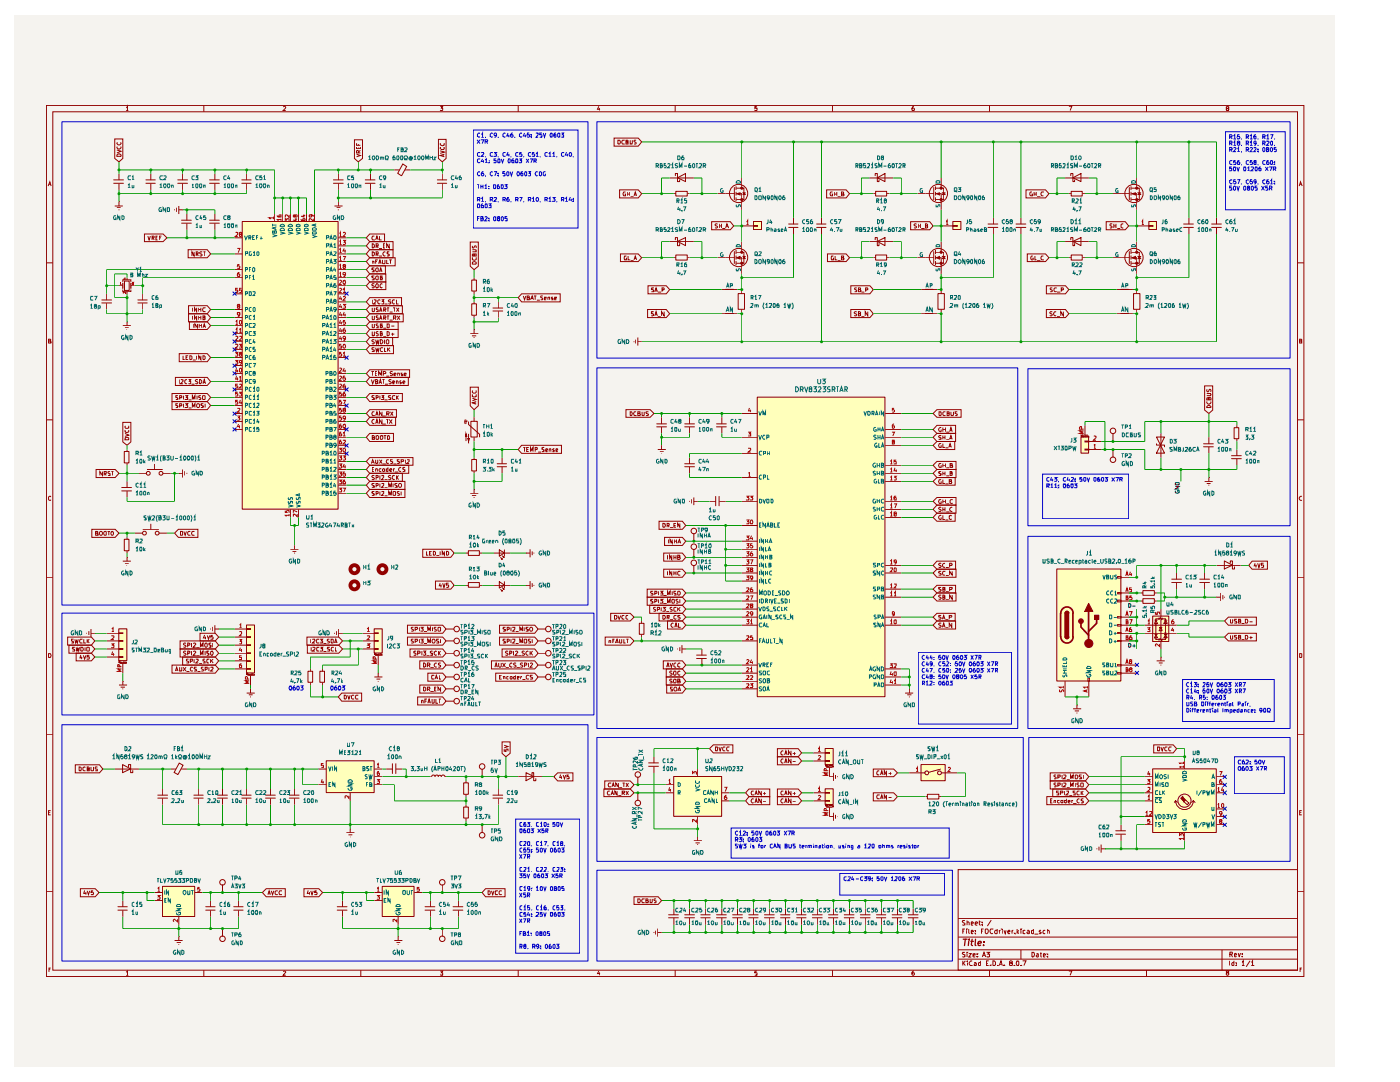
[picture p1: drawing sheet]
<svg xmlns="http://www.w3.org/2000/svg" width="279mm" height="216mm" viewBox="0 0 279 216" stroke-linecap="round" stroke-linejoin="round" font-family="sans-serif">
<path d="M2.9 3h263.5v209.8h-263.5z" fill="#f5f3ef"/>
<g fill="none" stroke="#910000" stroke-width=".2">
<path d="M9.3 21h250.9v173.9h-250.9zM9.6 37.1l.3-.8 .3 .8M9.7 36.9h.4M10.5 22.3h248.4v171.3h-248.4zM25.2 21.5l.2-.3v.9M25.2 22.1h.4M40.7 21v1.3M56.5 21.3l.4-.1 .1 .2-.5 .7h.5M72 21v1.3M87.8 21.2h.5l-.2 .3 .2 .1v.4h-.5M103.4 21v1.3M119.5 21.2l-.3 .6h.6"/>
<path d="M119.7 21.5v.6M134.7 21v1.3M151.1 21.2h-.4v.4h.4l-.1 .5-.3-.1M166.2 21v1.3M182.4 21.2h-.2l-.2 .4 .1 .5h.3l.1-.4-.2-.2-.3 .2M197.5 21v1.3M213.3 21.2h.6l-.3 .9M228.8 21v1.3M244.9 21.6l-.2-.2 .4-.2 .1 .3-.5 .2 .1 .4h.3l.1-.4-.1-.1M259.3 37.1l.2-.8 .4 .8M259.4 36.9h.4M9.3 52.4h1.2"/>
<path d="M258.9 52.4h1.3M9.7 68h.3l.1-.2-.4-.1v.7h.4l.1-.2-.3-.2M259.4 68h.3l.1-.2-.4-.1v.7h.4v-.3l-.2-.1M9.3 83.8h1.2M10.2 99.1l-.3-.1-.2 .2v.5l.2 .2 .3-.1M258.9 83.8h1.3M259.8 99.1a.37 .37 0 0 0-.5 .3 .37 .37 0 0 0 .5 .4M9.3 115.2h1.2M258.9 115.2h1.3M9.7 130.4l.4 .1 .1 .3-.2 .4h-.3zM259.4 130.4l.4 .1-.1 .7h-.3zM9.3 146.5h1.2"/>
<path d="M258.9 146.5h1.3M9.3 177.9h1.2M9.7 162.2h.3M10.1 161.8h-.4v.8h.4M191.2 173.5h67.7v20.1h-67.7zM258.9 177.9h1.3M259.4 162.2h.3M259.8 161.8h-.4v.8h.4M9.8 193.5h.2M10.1 193.2h-.3v.7M25.2 194l.2-.2v.8M25.2 194.6h.4"/>
<path d="M40.7 193.6v1.3M56.5 193.8h.4l.1 .1-.5 .7h.5M72 193.6v1.3M87.8 193.8h.5l-.2 .3 .2 .1v.3h-.5M103.4 193.6v1.3M119.5 193.8l-.3 .5h.6M119.7 194v.6M134.7 193.6v1.3M151.1 193.8h-.4v.4h.4l-.1 .4-.3-.1M166.2 193.6v1.3M182.4 193.8l-.3 .1-.1 .5 .2 .2 .3-.2-.1-.3h-.3l-.1 .2M191.2 191.4h67.7"/>
<path d="M191.2 189.5h67.7M191.2 187h67.7M191.2 183.3h67.7M192.1 191.7v1M192.1 185.8h.3M192.2 192.1l.5 .6M192.6 190h-.5v.2l.1 .3h.4v.4h-.5M192.6 185.4h-.5v.9M192.6 183.7h-.5v.2l.5 .4v.2h-.5M192.7 191.7l-.6 .6M192.9 185.4v.1M192.9 185.6v.7"/>
<path d="M193 190v.1M193 184l.2-.1 .2 .2v.5M193 183.7v.9M193 190.3v.7M193.1 191.7v.1M193.1 192.1v.6M193.3 190.3h.5l-.5 .7h.5M193.3 185.4v.7l.2 .2M193.8 186l.5-.1-.2-.3-.3 .1v.5h.4M193.8 184.3l.5-.1-.2-.3-.3 .1v.5h.4M194 191.8l-.2-.1-.3 .3a.45 .45 0 0 0 .2 .7l.3-.1M194.2 190.6l.4-.1-.1-.2-.3 .1v.5h.4"/>
<path d="M194.4 192.1h.3l.2 .1v.5h-.5l.1-.4h.4M194.6 184.3l.5-.1-.2-.3-.3 .2v.3l.2 .2 .2-.1M194.7 186.2v.1M194.7 185.7v.1M195 190.9v.1M195 190.4v.1M195.4 183.9h.3M195.4 183.7v.7l.3 .2M195.7 191.7v1h-.3l-.1-.6h.4M195.9 185.8h.2M196 191l.4-1 .3 1M196 184.5v.1"/>
<path d="M196 184v.1M196.1 190.7h.5M196.3 185.4h-.4v.9M196.6 185.5h.5a.6 .6 0 0 1-.1 .8l-.4-.2zM196.9 190h.6l-.4 .4 .4 .1v.4h-.6M196.9 192.2h.2M197.3 191.7h-.4v1h.4M197.5 193.6v1.3M197.7 192.6v.1M197.8 183.6l-.7 1.2M198.2 191.7h.2l.3 .3v.5l-.2 .2h-.3zM198.2 185.5l-.5-.1a.48 .48 0 0 0-.1 .6 .48 .48 0 0 0 .6 .2"/>
<path d="M199 185.7l-.3-.1-.2 .3 .2 .4 .3-.1M199 185.4v.9M199.1 192.6v.1M199.4 192.7l.4-1 .2 1M199.4 185.6v.7M199.5 192.4h.4M199.7 185.6l-.3 .1v.2M200 185.4v.1M200 185.6v.7M200.4 192.6v.1M200.4 185.6l.2 .7 .2-.7M201.1 186l.4-.1v-.3l-.4 .2v.3l.2 .2 .2-.1"/>
<path d="M201.6 192.1l-.1-.1 .1-.3 .5 .2-.1 .2h-.4l-.1 .2v.4h.5l.1-.4-.3-.2M202 185.6v.7M202.2 185.6l-.2 .3M202.4 192.6v.1M202.6 186.2v.1M202.9 191.8l.3-.1 .1 .2-.1 .8-.3-.1zM203 185.4v.9M203.1 186l.2 .3M203.3 185.6l-.3 .5M203.7 192.6v.1M203.7 185.4v.1M203.7 185.6v.7"/>
<path d="M203.7 189.5v1.9M204.1 191.7h.7l-.5 1M204.6 185.7h-.4v.5h.4M205 185.7l.3-.1 .1 .2v.5M205.4 185.9l-.5 .2 .2 .2 .3-.1M205.9 190h.4a.53 .53 0 0 1 .1 .6 .53 .53 0 0 1-.5 .4zM206.3 185.7h-.4v.5h.4M206.3 185.4v.9M206.5 186.4h.7M206.9 190.4h.3v.6M207.2 190.5l-.4 .2 .2 .3 .2-.1M207.6 190.3h.3"/>
<path d="M207.7 190v.9l.2 .1M207.7 185.7l-.1-.1-.2 .3 .4 .2-.2 .2-.2-.1M208.2 190.6l.5-.1-.2-.2-.3 .1v.5h.4M208.6 185.7l-.3-.1-.2 .3 .2 .4 .3-.1M209 185.7l.3-.1 .1 .2v.5M209 185.4v.9M209.1 190.9v.1M209.1 190.4v.1M213.3 193.8h.6l-.3 .8M228.8 193.6v1.3M243.9 189.5v4.1M244.9 194.1l-.2-.2 .4-.1 .1 .1-.1 .2-.4 .2 .2 .3 .3-.2-.1-.3"/>
<path d="M245.4 191.7v1M245.4 190.4h.5l.1-.3-.6-.1v.9M245.7 190.4l.3 .5M246.2 191.7v1h-.3l-.1-.5 .2-.1h.2M246.4 190.6l.4-.1-.2-.3-.2 .1v.5h.3M246.8 192.6v.1M246.8 192.1v.1M247.1 190.2l.2 .7 .3-.7M247.9 192l.2-.3v1M247.9 192.7h.5M247.9 190.8v.1M247.9 190.3v.1"/>
<path d="M249.5 191.7l-.8 1.2M249.7 192l.3-.3v1M249.7 192.7h.6M259.5 193.5h.2M259.8 193.2h-.3v.7"/>
</g>
<path d="M192.2 187.4h.8M192.7 187.4l-.2 1.3M193.3 187.8l-.1 .9M193.4 187.4v.2M193.8 187.8h.5M194 187.4l-.2 1.1 .3 .2M194.7 187.4l-.1 1.2 .2 .1M195.2 188.3l.6-.1 .1-.2-.2-.2-.5 .2v.6h.5M196.3 188.6v.1M196.4 187.9v.1" fill="none" stroke="#910000" stroke-width=".25"/>
<g fill="#ffb">
<path d="M32.5 176.9h6.4v6h-6.4z"/>
<path d="M65.1 151.8h9.6v6.4h-9.6z"/>
<path d="M76.3 176.9h6.4v6h-6.4z"/>
<path d="M230.1 153.5h12.7v12.7h-12.7z"/>
<path d="M210.9 113.6h12.8v22.3h-12.8z"/>
<path d="M230.1 123h3.2v5.1h-3.2z"/>
<path d="M49.2 124.8h1.6v9.5h-1.6z"/>
<path d="M74.7 125.5h1.6v4.8h-1.6z"/>
<path d="M23.7 125.5h1.7v6.4h-1.7z"/>
<path d="M134.5 155h9.6v7.9h-9.6z"/>
<path d="M183.9 152.6h4.8v3.2h-4.8z"/>
<path d="M164.7 149.4h1.6v3.2h-1.6z"/>
<path d="M164.7 157.4h1.6v3.2h-1.6z"/>
<path d="M190.2 44.2h1.6v1.6h-1.6z"/>
<path d="M229.3 44.2h1.5v1.6h-1.5z"/>
<path d="M215.8 87.2h1.5v3.3h-1.5z"/>
<path d="M150.4 44.2h1.6v1.6h-1.6z"/>
<path d="M48.4 44.2h19.1v57.4h-19.1z"/>
<path d="M151.2 79.3h25.5v59.8h-25.5z"/>
</g>
<g fill="none" stroke="#910000" stroke-width=".2">
<path d="M137.6 99.9v.2M138 99.6v.9M138.5 99.3v1.5M142.8 99.1v1.8M143.5 99.1v1.8M187 95.3h3.6v1.5h-3.6l-.8-.7zM187 99.3h3.8v1.5h-3.8l-.8-.8zM187.8 95.7h-.3l-.2 .4 .2 .4h.3l-.1-.4M187.8 99.7h-.3l-.2 .3 .2 .5h.3l-.1-.4M188.2 95.7v.8h.4M188.2 99.7v.8M188.7 96.6h.6"/>
<path d="M188.7 99.7v.8M189.4 96.1h.4l.1-.4h-.5v.8h.5v-.3l-.2-.1M190.1 99.8l-.3-.1-.2 .2v.4l.2 .2 .3-.1M240.4 96.1h1.6M240.8 96.5h.8M241.2 96.8h.1M241.3 95.3h.1M241.3 95.3v.8M131.5 104h4.7l.7 .9-.7 .7h-4.7zM132.3 104.4a.43 .43 0 0 1 .5 .3 .43 .43 0 0 1-.2 .5h-.3zM133.1 104.9h.4l.1-.4-.5-.1v.8M133.3 104.9l.3 .3"/>
<path d="M133.7 105.3h.6M134.5 104.9h.3M134.9 104.4h-.4v.8h.4M135.7 104.4v.8l-.4-.8v.8M138.5 100h.7M139.2 100h.1M141.6 100h1.3M143.5 100h1.3M187 100.8h3.8v1.6h-3.8l-.8-.8zM187 102.4h3.6v1.6h-3.6l-.8-.8zM187.8 101.3l-.3-.1-.2 .2 .5 .4-.1 .3-.4-.1M187.8 102.9a.37 .37 0 0 0-.5 .3 .37 .37 0 0 0 .5 .4l-.1-.3"/>
<path d="M188.2 102.8v.9h.4M188.2 101.2v.9M188.2 101.6h.4M188.2 100h.5M188.6 101.2v.9M188.7 103.8h.6M188.8 102.1h.6M188.8 100.5h.6M189.9 102.9l-.2-.1-.3 .2 .1 .6h.4M190 101.3a.37 .37 0 0 0-.5 .3 .37 .37 0 0 0 .5 .4M13.5 127.1h4.7l.7 .8-.7 .8h-4.7zM13.8 128.7h4.4l.7 .8-.7 .8h-4.4z"/>
<path d="M14.7 127.5h-.4v.4l.3 .1 .1 .1-.1 .2h-.3M14.9 129.2h-.4l-.1 .1 .1 .2 .4 .1v.3h-.5M14.9 127.5l.2 .8 .2-.5 .1 .5 .2-.8M15.2 129.2l.2 .7 .1-.6 .2 .6 .2-.7M15.2 130.3h3l.7 .8-.7 .8h-3zM16.1 129.2h.4l.1 .4-.1 .3h-.4zM16.1 130.7l-.1 .6h.5M16.3 131v.5M16.4 127.6l-.4-.1-.1 .4 .1 .4 .4-.1M16.6 130.8l.3 .7 .2-.7M16.7 127.5v.8h.4M17 129.2v.7"/>
<path d="M17.3 126.3v.1M17.4 129.2h.4l-.1 .7-.4-.1zM17.4 127.5v.8M17.5 127.9l.3 .4M17.7 125.9v.8M17.8 130.8h-.4v.3h.4l-.1 .4-.3-.1M17.8 127.5l-.4 .5M18.2 126.4h.7M18.2 125.5v1.6M18.9 126.4h.1M23.7 136.7h1.7M24.1 137.1h.8"/>
<path d="M24.4 137.5h.2M24.5 135.9h.1M24.5 135.9v.8M34.3 132.7h8.7l.6 .8-.6 .8h-8.7zM35 133.9l.3-.8 .2 .8M35.1 133.7h.3M35.9 133.1v.8h.3l.1-.8M35.9 127.9h7.1l.6 .8-.6 .8h-7.1zM35.9 129.5h7.1l.6 .8-.6 .8h-7.1zM36.4 131.1h6.6l.6 .8-.6 .8h-6.6zM36.5 133.1l.6 .8M37.1 128.4l-.3-.1-.2 .2 .5 .5-.1 .2-.4-.1"/>
<path d="M37.1 130l-.3-.1-.2 .2 .5 .5-.1 .2-.4-.1M37.1 133.1l-.6 .8M37.2 134h.6M37.5 128.7h.3l.1-.3-.4-.1v.9M37.5 130.3h.3l.1-.3-.4-.1v.9M37.6 131.5l-.4 .1v.3h.3l.1 .4h-.4M38 131.9h.4v-.4h-.4v.8M38.2 128.3v.9M38.2 129.9v.9M38.5 133.2a.38 .38 0 0 0-.5 .2 .38 .38 0 0 0 .1 .5l.4-.1M38.6 128.4l.3-.1 .2 .2-.5 .7h.5M38.6 130l.3-.1 .2 .2-.5 .7h.5"/>
<path d="M38.7 131.5v.8M39.2 131.6l.3-.1 .1 .3-.5 .5h.5M39.2 129.2h.6M39.2 130.8h.6M39.2 133.1h-.4l-.1 .3 .5 .3v.2h-.5M39.4 134h.6M39.7 132.4h.6M39.9 126.4h3.1l.6 .7-.6 .8h-3.1zM40 129.2v-.9l.3 .6 .2-.6v.9M40 130.8v-.9l.3 .6 .2-.6v.9M40.6 133.1l-.4 .1 .1 .3 .3 .1-.1 .3h-.3M40.8 126.7l-.2 .6h.5"/>
<path d="M40.9 133.6l.5-.1v-.4h-.5v.8M40.9 131.5l-.4 .1v.3h.3l.1 .4h-.4M40.9 129.9v.9M41 128.3l.4 .2v.5l-.2 .2a.46 .46 0 0 1-.4-.4 .46 .46 0 0 1 .2-.5zM41 127v.5M41.4 126.8l.2 .7 .3-.7M41.7 130h-.4v.3l.4 .1v.3h-.4M41.7 131.6l-.3-.1-.1 .2 .1 .6h.3M41.7 133.1v.8M42 130.1l.2-.2a.43 .43 0 0 1 .4 .4 .43 .43 0 0 1-.4 .5l-.2-.2zM42 133.2l.5-.1v.2l-.5 .6h.5M42 131.5v.8"/>
<path d="M42.1 128.4h-.4v.2l.4 .2-.1 .4-.3-.1M42.2 131.9l.3 .4M42.5 126.8h-.4l-.1 .3 .4-.1 .1 .2v.3h-.5M42.5 128.3v.9M42.5 131.5l-.5 .4M49.2 138.3h1.6M49.7 138.6h.7M49.9 139.1h.2M50 137.5h.1M50 137.5v.8M68.2 138.3h4v1.6h-4l-.7-.8zM68.7 138.7l.4 .2v.4l-.1 .2h-.3z"/>
<path d="M69.4 138.7l.2 .8 .3-.8M70.7 138.8l-.4-.1-.2 .2v.4l.2 .2 .4-.1M71.4 138.8l-.3-.1-.2 .4 .2 .4 .3-.1M81.3 124.8h7l.7 .7-.7 .9h-7zM81.3 127.1h7l.7 .8-.7 .8h-7zM81.8 129.5h6.5l.7 .8-.7 .8h-6.5zM82.5 125.2l-.4 .1v.1l.4 .3-.1 .2h-.3M82.5 127.5l-.4 .1v.3l.4 .2-.1 .2h-.3M82.8 125.6h.4l.2-.2-.1-.2h-.5v.7M82.8 128h.4l.2-.2-.1-.3h-.5v.8M83 130h-.4v.3l.4 .1-.1 .4-.3-.1M83.4 130.3h.4l.1-.2-.2-.2h-.3v.9"/>
<path d="M83.4 139.1h4.9l.7 .8-.7 .8h-4.9zM83.7 125.2v.7M83.7 127.5v.8M83.8 131.9h4.5l.7 .8-.7 .8h-4.5zM83.8 136.7h4.5l.7 .8-.7 .8h-4.5zM83.9 125.2h.6l-.3 .2 .3 .1v.4h-.6M83.9 127.5h.6l-.3 .4h.3v.3h-.6M84.1 139.8h.4v.5M84.1 139.7v.6M84.2 129.9v.9M84.5 129.9h.5l-.3 .4h.3v.4h-.5M84.5 132.3l.5 .2v.5l-.3 .1h-.2z"/>
<path d="M84.5 137.1l.5 .2v.4l-.2 .2h-.3zM84.6 126h.6M84.6 128.4h.6M84.8 139.9h.3M85.1 130.8h.6M85.2 139.5h-.4v.8M85.3 132.7h.4l.1-.2-.2-.2h-.3v.8M85.3 137.5h.3l.2-.1-.1-.3h-.4v.8M85.4 134.3h2.9l.7 .8-.7 .8h-2.9zM85.4 125.9v-.7l.2 .5 .3-.5v.7M85.4 128.3v-.8l.2 .6 .3-.6v.8M85.6 132.7l.2 .4"/>
<path d="M85.6 137.5l.2 .4M85.9 133.2h.7M85.9 138h.7M86.2 139.5l.1 .8 .4-.1v-.7M86.3 130h-.4v.3l.4 .1-.1 .4-.3-.1M86.3 125.2v.7M86.7 134.8l-.5-.1-.1 .2 .1 .6 .5-.1M86.7 137.5h.3M86.8 135.5l.3-.8 .2 .8M86.9 135.3h.4M87 139.5v.8h.4M87.1 125.2l-.4 .1v.1l.4 .3-.1 .2h-.3"/>
<path d="M87.1 137.1h-.4v.8h.4M87.2 130l-.3-.1-.2 .2v.4l.2 .3 .3-.1M87.2 132.4a.37 .37 0 0 0-.6 .3 .37 .37 0 0 0 .6 .4M87.4 125.3h.5l-.1 .6h-.4zM87.5 129.9v.9M87.6 127.5h-.4l-.1 .2 .1 .2 .3 .1 .1 .2-.5 .1M87.6 130.3l.3 .5M87.6 139.5h.4M87.7 134.7v.8h.3M87.8 139.5v.8M87.9 132.4h-.4v.2l.4 .2v.3h-.4M87.9 137.1v.8l-.5-.8v.8"/>
<path d="M87.9 129.9l-.4 .5M87.9 127.5v.8M89 139.9h1.6M107.4 135.1h1.6M107.4 132.7h1.6M107.4 125.5h1.6M107.4 127.9h1.6M107.4 130.3h1.6M15 152.6h4.9l.6 .9-.6 .7h-4.9zM15.8 153l.4 .2-.1 .6h-.3zM17.1 153.1l-.3-.1-.3 .2v.4l.2 .2h.4M17.4 153.5l.4-.2-.2-.3h-.2v.8h.4v-.3h-.2"/>
<path d="M18.2 153v.8l.5-.1v-.7M19.4 153.1h-.4l.1 .4h.3v.3h-.4M22.9 153.5h4.8M24.5 152.6l1.6 .8-1.6 .8zM25.7 153v-.4h.4v1.6h.4v-.4M31.5 159.3h1.9M31.5 158.7h1.9M32.5 157.4v1.3M32.5 159.3v1.3M34.1 153.5h1M35.8 152.3l.7 .4-1 1.9-.7-.5zM36.2 153.5h1.1"/>
<path d="M38.7 159.3h1.9M38.7 158.7h1.9M39.7 157.4v1.3M39.7 159.3v1.3M43.4 159.3h2M43.4 158.7h2M44.4 157.4v1.3M44.4 159.3v1.3M48.3 159.3h1.8M48.3 158.7h1.8M49.2 157.4v1.3M49.2 159.3v1.3"/>
<path d="M53 159.3h1.9M53 158.7h1.9M54 157.4v1.3M54 159.3v1.3M57.7 159.3h2M57.7 158.7h2M58.8 157.4v1.3M58.8 159.3v1.3M63.5 153.5h1.6M63.5 156.6h1.6M65.1 151.8h9.6v6.4h-9.6zM69.9 158.2v1.6"/>
<path d="M74.7 153.5h1.6M74.7 156.6h1.6M74.7 155h1.6M77.1 153.5h1.3M78.3 152.4v1.9M79 152.4v1.9M79 153.5h1.3M85.4 140.3l.2-.8 .3 .8M85.5 140.1h.4M87.5 155l.3-.3 .3 .3M87.5 155l-.1-.3-.2-.1-.3 .1-.1 .3-.1-.3-.2-.1-.2 .1-.2 .3h-.2M88.1 155l.1-.3 .2-.1 .3 .1 .1 .3h.2"/>
<path d="M92.5 156.2h1v2.3h-1zM93 155.8v.4M93 158.5v.5M96.2 153.5v1.5M98.4 159.3h1.9M98.4 158.7h1.9M99.4 157.4v1.3M99.4 159.3v1.3M100.2 148h1.6v2.3l-.8 .7-.8-.7zM100.6 149.5v.4h.4v-.4h.4v.4M100.6 148.7l.8 .3-.8 .2M103.4 155h4.8"/>
<path d="M105 154.2l1.5 .7-1.5 .9zM106.2 154.6v-.4h.3v1.6h.4v-.4M111.3 154.2h3v1.6h-3l-.8-.8zM111.9 154.6l-.2 .5h.4M112.1 154.9v.5M112.4 154.6l.2 .8 .3-.8M113.5 154.6h-.3v.4l.2-.1 .2 .4h-.4M230 153.4h12.7v12.7h-12.7zM230.2 148.6h3.9l.7 .8-.7 .8h-3.9zM231 149.1h.3l.1 .1-.1 .6h-.3zM231.7 149.1l.2 .7 .3-.7M233 149.1h-.4l-.2 .1v.4l.2 .2h.4"/>
<path d="M233.7 149.1h-.3l-.2 .3 .2 .4h.3M234.6 159.8a1.78 1.78 0 0 0 1.8 1.7 1.78 1.78 0 0 0 1.8-1.7M234.6 159.8l-.2 .3M234.6 159.8l.3 .3M236 159l.6 .6-.3 .4-.6-.7 .3-.3M236.6 159.6l.7 .6-.4 .4-.6-.6M238.2 159.8l-.4 .3M238.2 159.8l.3 .3M16 177.3h3l.8 .8-.8 .8h-3zM16.9 177.7l-.2 .6h.5M17.1 178v.5M17.4 177.8l.2 .7 .3-.7"/>
<path d="M18.6 177.8h-.4v.3l.3-.1 .2 .2-.1 .3-.4-.1M24.5 179.7v1.3M30.9 178.1h1.6M30.9 179.7h1.6M32.4 176.9h6.5v6h-6.5zM38.9 178.1h1.5M42 179.7v1.3M44.4 176.5v1.6M47.6 179.7v1.3M53.1 177.3h3.8v1.6h-3.8l-.7-.8zM53.5 178.5l.2-.7 .3 .7M53.5 178.3h.4"/>
<path d="M54.1 177.8l.3 .7 .2-.7M55.4 177.8h-.3l-.2 .1v.4l.2 .2 .3-.1M56.2 177.8h-.4l-.1 .3 .1 .4 .4-.1M60.7 177.3h2.9l.8 .8-.8 .8h-2.9zM61.5 177.7l-.2 .6h.5M61.8 178v.5M62 177.8l.3 .7 .2-.7M63.2 177.8h-.3l-.1 .3 .3-.1 .2 .2-.1 .3-.4-.1M68.4 179.7v1.3M69.1 166.2h1.6M69.6 166.6h.7M69.9 165.4h.1"/>
<path d="M69.9 165.4v.8M69.9 167h.1M74.7 178.1h1.6M74.7 179.7h1.6M76.3 176.9h6.3v6h-6.3zM82.7 178.1h1.6M85.9 179.7v1.3M88.3 176.5v1.6M91.5 179.7v1.3M92.5 161h1v2.2h-1zM93 160.6v.5M93 163.3v.5"/>
<path d="M96.2 164.5v1.7M96.9 177.3h3.9v1.6h-3.9l-.7-.8zM97.4 177.8l.4 .1v.4l-.1 .2h-.3zM98.1 177.8l.2 .7 .3-.7M99.3 177.8h-.4l-.1 .1 .1 .6 .4-.1M100.1 177.8h-.3l-.2 .1v.4l.2 .2 .3-.1M23.5 181.6h1.9M23.5 180.9h1.9M24.5 181.6v1.3M34.8 187.7h1.6M35.3 188.1h.8M35.6 188.5h.2"/>
<path d="M35.7 186.9h.1M35.7 182.9v1.6M35.7 186.9v.8M41.1 181.6h1.8M41.1 180.9h1.8M42 181.6v1.3M44.4 185.3v1.6M46.6 181.6h1.9M46.6 180.9h1.9M47.6 181.6v1.3M67.3 181.6h2M67.3 180.9h2"/>
<path d="M68.4 181.6v1.3M78.7 187.7h1.6M79.1 188.1h.8M79.4 188.5h.1M79.5 186.9h.1M79.5 182.9v1.6M79.5 186.9v.8M84.8 181.6h2M84.8 180.9h2M85.9 181.6v1.3M88.3 185.3v1.6M90.4 181.6h2"/>
<path d="M90.4 180.9h2M91.5 181.6v1.3"/>
<circle cx="86.5" cy="127.9" r=".36"/>
<circle cx="91.1" cy="139.9" r=".55"/>
<circle cx="109.4" cy="135.1" r=".55"/>
<circle cx="109.4" cy="130.3" r=".55"/>
<circle cx="109.4" cy="132.7" r=".55"/>
<circle cx="109.4" cy="125.5" r=".55"/>
<circle cx="109.4" cy="127.9" r=".55"/>
<circle cx="96.2" cy="152.9" r=".55"/>
<circle cx="44.4" cy="176.1" r=".55"/>
<circle cx="88.3" cy="176.1" r=".55"/>
<circle cx="96.2" cy="166.7" r=".55"/>
<circle cx="44.4" cy="187.3" r=".55"/>
<circle cx="88.3" cy="187.3" r=".55"/>
</g>
<g fill="none" stroke="#006665" stroke-width=".2">
<path d="M65.6 152.9l.2 .9 .3-.9M65.7 156.6h.2M66.1 156.2h-.4v.7h.4M66.3 152.9v.9M66.8 156.2v.7l-.4-.7v.7M67.2 152.9v.9l-.4-.9v.9M69.5 156.4h.8l-.8 .4h.8M69.5 155.8l.3-.2a.44 .44 0 0 1 .5 .5h-.8zM69.6 157.3l-.1 .1 .2 .3h.4l.2-.3-.1-.2h-.2v.1M72.4 153.4h.3l.2-.3-.5-.2v.9l.5-.1v-.2l-.2-.1M73.1 156.6h.3M73.3 154.6h-.3l-.1 .1 .4 .4v.2h-.4"/>
<path d="M73.4 156.2h-.3v.7M73.6 153h-.4v.3l.4 .2v.2h-.4M73.6 154.6l.2 .8 .2-.6v.6l.3-.8M73.8 156.6l.4-.2-.2-.2h-.2v.7h.4v-.3h-.2M73.9 152.9h.4M74 152.9v.9M32.9 177.7v.8M32.9 179.6h.2M33.2 179.3h-.3v.7h.3M33.7 177.7v.8l-.5-.8v.8M34 179.3v.7l-.4-.7v.7M36.6 177.8h.4a.48 .48 0 0 1-.2 .7 .52 .52 0 0 1-.2-.7z"/>
<path d="M37.5 177.7v.8l.4-.1v-.7M38.1 177.7h.5M38.4 177.7v.8M76.7 179.6h.2M76.7 177.7v.8M77.1 179.3h-.4v.7h.4M77.5 177.7v.8l-.4-.8v.8M77.8 179.3v.7l-.4-.7v.7M80.4 177.8h.5v.5l-.2 .2-.3-.2zM81.2 177.7v.6l.2 .2 .3-.2v-.6M82 177.7h.4M82.2 177.7v.8"/>
<path d="M35.3 182.1v.4l.4 .1 .3-.2v-.3h-.3v.1M35.3 181.3h.7l-.7 .4h.7M35.3 180.6l.1-.1h.5l.1 .4h-.7zM79 181.3h.9l-.9 .4h.9M79 180.7l.3-.2h.3l.3 .4h-.9zM79.1 182.1l-.1 .1a.43 .43 0 0 0 .4 .4 .43 .43 0 0 0 .5-.4l-.1-.1h-.3v.1"/>
</g>
<g fill="none" stroke="#b90000" stroke-width=".2">
<path d="M64.3 155.5l-.2 .6h.5M64.5 155.8v.5M64.6 152.4h-.5v.4h.5v.3h-.5M69.6 158.8v.5l-.4-.5-.3 .1 .1 .3M75.2 155.6h.5l-.2 .2 .2 .1v.3h-.5M75.3 152.6l.2-.2v.7M75.3 153.1h.4M75.6 154h-.2l-.1 .6h.4v-.3l-.3-.1-.1 .2M31.5 177.2l.2-.1v.7M31.5 178.7h.5l-.4 .2 .4 .2-.1 .3h-.4M31.5 177.8h.5M39.8 177.1h-.3l-.1 .3 .3-.1 .2 .2-.1 .3h-.4"/>
<path d="M75.2 178.7h.5l-.2 .2 .2 .1v.4h-.5M75.3 177.2l.2-.1v.7M75.3 177.8h.4M83.7 177.1h-.4v.3h.4l-.1 .4h-.3M35.4 183.4v.5l-.6-.5-.2 .2 .1 .3M79.2 183.4v.5l-.5-.5-.3 .1 .1 .4"/>
</g>
<path d="M234.6 97.9l.1 .4 .3 .1 .3-.1v-.4h-.3v.2M234.6 97.1h.7l-.7 .5h.7M234.6 96.4l.6-.1 .1 .4h-.7zM225.3 120.4l.4 .2v.4l-.2 .2h-.2zM226 120.9h.6" fill="none" stroke="#0f0f0f" stroke-width=".2"/>
<path d="M235.7 159.3l.3-.3 .6 .6-.3 .4z" fill="#910000"/>
<g fill="none" stroke="#910000" stroke-width=".2">
<path d="M210.9 113.5h12.8v22.4h-12.8zM223.1 119.8h.6v.3h-.6zM223.1 118.2h.6v.3h-.6zM223.1 115h.6v.4h-.6zM242.8 119.2h.1M242.8 119.2h.8M242.8 112.8h4.8M243.6 118.3v1.6M244 118.7v.9M244.3 111.9l1.7 .9-1.7 .7zM244.4 119.1v.1M245.5 112.3v-.4h.5v1.6h.4v-.4"/>
<path d="M249.9 112h3v1.6h-3l-.7-.8zM250.5 112.4l-.2 .5h.5M250.7 112.6v.6M251 112.4l.2 .8 .3-.8M252.2 112.4h-.4v.4h.4v.4h-.4M212.6 127.1l.1 .3 .2 .1 .3-.1 .1-.3M217.1 135.3h.4v.6h-.4zM223.1 134.2h.6v.3h-.6zM223.1 132.5h.6v.4h-.6zM223.1 127.8h.6v.3h-.6zM223.1 126.2h.6v.2h-.6zM223.1 124.6h.6v.3h-.6z"/>
<path d="M223.1 123h.6v.3h-.6zM208.9 159h7.7l.7 .8-.7 .8h-7.7zM209.6 154.2h7l.7 .8-.7 .8h-7zM209.6 155.8h7l.7 .8-.7 .8h-7zM209.7 159.8h.2M210 159.4h-.3v.8h.3M210.1 157.4h6.5l.7 .8-.7 .8h-6.5zM210.8 154.6l-.4 .1v.2l.4 .2-.1 .3h-.3M210.8 156.2l-.4 .1 .4 .6-.4 .1M211.1 155.1h.4l.1-.2-.1-.3h-.4v.8M211.1 156.7h.4l.1-.2-.1-.3h-.4v.8M211.3 157.9h-.4v.2l.4 .2v.3h-.4"/>
<path d="M211.5 159.7l-.5 .1 .2 .4 .3-.1M211.6 158.2h.4l.1-.3h-.5v.7M211.7 159.8l.4-.1v.4l-.2 .1zM212 154.6v.8M212 156.2v.8M212.3 154.7l.3-.1 .1 .4-.5 .4h.5M212.3 156.3l.3-.1 .1 .4-.5 .4h.5M212.5 157.9v.7M212.8 157.9h.4v.3l-.5 .4h.5M212.8 159.7h-.3v.4h.3M212.8 159.4v.8M212.9 155.5h.6"/>
<path d="M212.9 157.1h.6M213.1 160l.5-.1-.1-.2-.4 .1 .2 .4 .2-.1M213.4 158.7h.6M213.7 155.4v-.8l.2 .6 .3-.6v.8M213.7 157v-.8l.2 .6 .3-.6v.8M213.9 159.7v.5M214.2 159.7l-.3 .1M214.2 141.4h1.6M214.5 141.9h.8M214.6 157.9h-.4v.2l.4 .2v.3h-.4M214.6 156.2v.8M214.7 154.6h.2l.2 .3-.2 .5-.3-.1z"/>
<path d="M214.8 142.3h.2M214.9 140.7h.1M214.9 140.7v.7M215.3 156.2l-.4 .1 .4 .6-.4 .1M215.4 157.9h-.3l-.2 .1v.5l.2 .1 .3-.1M215.4 159.5a.37 .37 0 0 0-.5 .3 .37 .37 0 0 0 .5 .3M215.8 156.2l.4 .1-.1 .7-.4-.1zM215.8 157.9v.7M215.9 154.6h-.5l-.1 .2 .1 .2 .4 .1 .1 .2-.6 .1M215.9 158.2l.3 .4M216.2 159.5h-.4v.2l.4 .2v.2h-.4M216.2 154.6v.8"/>
<path d="M216.2 157.9l-.4 .4M228.5 159.8h1.6M228.5 158.2h1.6M228.5 156.6h1.6M228.5 155h1.6M236.4 151.8v1.7M242.8 158.2h1.6M242.8 156.6h1.6M242.8 155h1.6M210.4 160.2v-.5h.3v.5M214.2 160.3h.6M218.9 169.3v.2"/>
<path d="M219.3 168.9v.8M219.7 169.4h.8M219.7 168.5v1.6M220.5 169.4h.1M222.7 165.8h1.9M222.7 166.5h1.9M223.7 164.5v1.3M223.7 166.5v1.3M228.5 162.9h1.6M228.5 164.5h1.6M236.4 166.2v1.6M242.8 161.4h1.6"/>
<path d="M242.8 162.9h1.6M242.8 164.5h1.6"/>
<circle cx="236.4" cy="159.8" r="1.31"/>
</g>
<g fill="none" stroke="#006665" stroke-width=".2">
<path d="M230.5 159.1h1.4M230.6 156.9v-.7l.2 .6 .3-.6v.7M230.6 155.4v-.8l.2 .5 .3-.5v.8M231 159.5l-.3-.1-.1 .2 .1 .5h.3M231 157.9l-.3-.1-.1 .1 .1 .6h.3M231.4 157.8v.7h.4M231.5 156.2v.7M231.7 154.6l.3 .2v.3l-.2 .3-.4-.3v-.3zM231.8 159.4l-.5 .1 .1 .2 .4 .1v.3h-.5M232 157.8v.7M232.1 158.1l.3 .4M232.3 156.2h-.4v.3l.4 .2v.2h-.4"/>
<path d="M232.4 157.8l-.4 .4M232.6 156.2h.5l-.1 .7-.4-.1zM232.8 154.6h-.4l-.1 .1 .5 .5-.2 .2-.3-.1M233.1 154.6v.8M236 155.4l.8 .3-.8 .2M236.1 154.8h.7v.3h-.8zM236.1 154h.6l.1 .4h-.8zM238.9 157.8v.7M239.8 157.7l-.7 1.1M240.1 158.2l.4-.1v-.2l-.4-.1v.7M240.7 157.8l.3 .7 .1-.5 .2 .5 .1-.7M241.8 158.5v-.7l.2 .6 .3-.6v.7"/>
<path d="M241.8 156.6l.5-.1v-.3h-.2h-.3v.7l.6-.1v-.1l-.3-.1M241.8 155.4l.3-.8 .3 .8M241.9 155.1h.5M230.5 162.5l.3 .9 .2-.9M230.5 164.1h.4M230.7 164.1v.9M231.3 162.5a.43 .43 0 0 1 .5 .4 .43 .43 0 0 1-.5 .5zM231.6 164.2h-.4v.3l.4 .1v.3h-.4M231.9 164.1h.4M232.1 162.5a.42 .42 0 0 1 .4 .4 .42 .42 0 0 1-.4 .5zM232.1 164.1v.9M232.8 162.5h.5l-.3 .4h.2l.1 .3-.2 .2-.3-.1"/>
<path d="M233.5 162.5l.3 .9 .3-.9M234.2 162.5h.5l-.2 .4h.2v.3l-.1 .2-.4-.1M236 164.4h.8l-.8 .4h.8M236.1 165.2l-.1 .2 .2 .2h.6v-.4l-.4 .1M236.1 163.6h.6l.1 .4h-.8zM238.2 164.1l.3 .9v-.6l.2 .6 .2-.9M239.8 164.1l-.7 1M240.1 164.5h.3l.1-.3-.4-.1v.9M240.7 164.1l.3 .9 .1-.6 .2 .6 .1-.9M241.8 165v-.9l.2 .6 .3-.6v.9M241.8 161v.7l.2 .1 .3-.1v-.7M241.8 162.5l.3 .9 .3-.9"/>
</g>
<g fill="none" stroke="#b90000" stroke-width=".2">
<path d="M229 155.6h.5l-.3 .2 .3 .1v.3h-.5M229.1 159l.2-.3v.9M229.1 157.2h.4v.3l-.5 .4h.5M229.1 159.6h.4M229.2 153.9l-.1 .6h.5M229.4 154.2v.5M236.2 153h-.8l.2 .2M236.2 152.3h-.8l.2 .1M236.2 152v.4M236.2 152.8v.4M243 157.3l.2-.2v.8M243 157.9h.5"/>
<path d="M243.4 154h.5l-.4 .7M243.8 155.6h-.3l-.1 .3 .1 .4h.3l.1-.3-.2-.2-.3 .2M244 157.1l-.2 .6h.4M244.1 157.4v.5M228.6 162.2l.3-.3v.8M228.6 162.7h.5M229.4 162l.4-.1 .1 .2-.5 .6h.5M229.5 163.5h-.4v.4h.4l-.1 .4-.3-.1M235.4 166.8v-.5l.3 .3 .1-.3 .4 .1-.1 .4M236.2 167.3h-.8l.2 .3M236.2 167.1v.5M243 160.6l.2-.3v.9"/>
<path d="M243 161.2h.5M243.5 163.9l-.1-.2 .1-.2h.3l.1 .2-.5 .3 .1 .3h.3l.1-.3-.2-.1M243.9 162.3l-.4 .1-.1-.1 .1-.4h.3l.1 .2-.2 .6h-.2M244 160.3l.2 .2v.5l-.2 .2-.2-.2v-.5z"/>
</g>
<path d="M225.3 128.4l.4 .2v.4l-.2 .2h-.2zM226 128.9h.6M226.4 128.6v.6" fill="none" stroke="#0f0f0f" stroke-width=".2"/>
<path d="M211.7 127.1a1.23 1.23 0 0 0 1.2 1.2 1.23 1.23 0 0 0 1.3-1.2" fill="none" stroke="#910000" stroke-width=".34"/>
<path d="M212.6 127.1h.7l-.1 .3-.3 .1-.2-.1z" fill="#910000"/>
<path d="M212.5 122.3h.8v4.8h-.8z" fill="none" stroke="#910000" stroke-width=".2"/>
<path d="M212.5 122.3h.8v4.8h-.8z" fill="#910000"/>
<path d="M212.6 122.3l.1-.2 .2-.1 .3 .1 .1 .2" fill="none" stroke="#910000" stroke-width=".2"/>
<path d="M212.7 122.1h.5l.1 .2h-.7z" fill="#910000"/>
<path d="M211.7 122.3a1.23 1.23 0 0 1 1.2-1.2 1.23 1.23 0 0 1 1.3 1.2" fill="none" stroke="#910000" stroke-width=".34"/>
<circle cx="215.7" cy="123.9" r=".47" fill="none" stroke="#910000" stroke-width=".2"/>
<circle cx="215.7" cy="123.9" r=".47" fill="#910000"/>
<circle cx="217.3" cy="128.4" r=".8" fill="none" stroke="#910000" stroke-width=".2"/>
<circle cx="217.3" cy="128.4" r=".8" fill="#910000"/>
<path d="M211.7 122.3v4.8M214.1 122.3v4.8M215.7 124.4v.7l1.6 1.6M217.3 122v6.4M218.9 123.6v.8l-1.6 1.6" fill="none" stroke="#910000" stroke-width=".34"/>
<path d="M217.3 120.4l.8 1.6h-1.6z" fill="none" stroke="#910000" stroke-width=".2"/>
<path d="M217.3 120.4l.8 1.6h-1.6z" fill="#910000"/>
<path d="M218.4 122.8h.9v.8h-.9z" fill="none" stroke="#910000" stroke-width=".2"/>
<path d="M218.4 122.8h.9v.8h-.9z" fill="#910000"/>
<g fill="none" stroke="#910000" stroke-width=".2">
<path d="M34.3 78.5h7.1l.6 .8-.6 .8h-7.1zM35.5 78.9h-.4v.4l.3 .1 .1 .1-.1 .2h-.3M35.9 79.4h.3l.1-.4-.4-.1v.8M36.6 78.9v.8M37 78.9h.5l-.3 .4 .3 .1v.2h-.5M37.6 79.8h.6M38.4 79.7v-.8l.2 .6 .3-.6v.8M39.3 78.9v.8M40.1 78.9l-.4 .1v.3l.4 .2-.1 .2h-.3M40.4 79h.5l-.1 .7-.4-.1zM19.2 93.7h3.8l.7 .7-.7 .9h-3.8zM20.4 94.1v.8l-.5-.8v.8"/>
<path d="M20.8 94.5h.3l.1-.4h-.4v.8M21 94.5l.2 .4M22 94.1l-.5 .1 .1 .2 .4 .1v.4h-.5M22.2 94.1h.4M22.5 94.1v.8M24.3 97.3h1.9M24.3 98h1.9M24.5 84.3h1.6v3.9l-.7 .7-.9-.7zM24.8 90.1h.9v2.3h-.9zM24.9 86.5l.8 .3-.8 .3M25 87.3h.6l.1 .5h-.8zM25 85.8l-.1 .2a.43 .43 0 0 0 .4 .3 .43 .43 0 0 0 .4-.2v-.3"/>
<path d="M25 85l-.1 .2 .2 .3 .6-.1v-.4M25.4 89.7v.4M25.4 92.4v.4M25.4 96.1v1.2M25.4 98v1.3M27.7 94.4h1.6M29.3 93.7h3.2M30.9 92.6v1.1M32.5 94.4h1.6M34.3 80.1h7.1l.6 .8-.6 .8h-7.1zM35.5 80.6h-.4v.3l.4 .2-.1 .2h-.3M35.7 94.4h.1"/>
<path d="M35.7 94.4h.7M35.9 81l.4-.1-.1-.3h-.3v.7M36.4 93.7v1.6M36.6 80.6v.7M36.9 94v.9M37 80.6h.5l-.3 .2 .3 .2-.1 .3-.4-.1M37.3 94.4v.1M37.6 81.4h.6M38.4 81.3v-.7l.2 .5 .3-.5v.7M40.6 80.6h-.4v.3l.3 .1 .1 .1-.1 .2h-.4M40.9 80.6v.7M92.6 84.1l.1 .3"/>
<path d="M92.7 84.4l.2 .1 .1-.1M92.9 83.8l-.2 .1 .2 .2M92.9 83.8l.1 .1M93 86.7v-.1l.2 .5h-.3l.1-.5v1.4M93 83.9v.5M93.3 83.9l-.4 .2M93.5 84.1v.6l2.2 2v.5M94 84.1h1.2v3.1h-1.2zM24.5 112h1.6M24.8 107.6h.9v2.3h-.9zM24.9 112.4h.8M25.3 112.8h.1"/>
<path d="M25.4 111.2h.1M25.4 107.2v.5M25.4 109.9v.5M25.4 111.2v.8M26.9 106.4h1.6M28.5 105.6h3.2M30.1 104.5v1.1M31.7 106.4h1.6M35.6 105.6h3.9v1.6h-3.9l-.8-.8zM36 106l.4 .1v.7h-.4zM36.7 106l.3 .8 .2-.8M38 106.1l-.4-.1-.1 .2v.4l.1 .2 .4-.1"/>
<path d="M38.7 106.1l-.3-.1-.2 .4 .2 .4 .3-.1M58 109.6h1.6M58.4 110h.7M58.7 110.4h.2M58.8 108.8h.1M58.8 108.8v.8M223.7 115.2h3.2M223.7 118.3h3.2M223.7 119.9h3.2M227.7 118.3h.4M227.7 119.9h.4M228.1 119.5h2.3v.9h-2.3z"/>
<path d="M228.1 117.9h2.3v.9h-2.3zM230.4 118.3h.4M230.4 119.9h.4M233.8 116.2h2M233.8 115.6h2M234.8 114.3v1.3M234.8 116.3v1.3M239.4 116.2h2M239.4 115.6h2M240.4 114.3v1.3M240.4 116.3v1.3M21.3 126.4h2.4"/>
<path d="M21.3 127.9h2.4M21.3 129.5h2.4M21.3 131.1h2.4M23.7 125.5h1.6v6.3h-1.6zM23.7 131h.8v.2h-.8zM23.7 129.4h.8v.2h-.8zM23.7 127.8h.8v.2h-.8zM23.7 126.3h.8v.1h-.8zM23.7 132.3v-.3l.1 .2 .1-.2v.3M23.9 132.4h1.3M24 132.1l.2 .1-.1 .1zM24.3 132.1v.2v-.1"/>
<path d="M24.3 132.1v.2M24.5 132.3v-.2l.1 .2M24.5 132.4v1.9M24.7 132l.1 .3M24.7 132.1h.1M24.8 132h.1M24.8 132.1v.2M24.9 132.3v-.2l.1 .2M25.3 132.2l-.1 .1v-.2v.2M42 125.4v.2M42.5 125.1v.8M42.9 125.5h.7"/>
<path d="M42.9 124.8v1.6M43.6 125.5h.1M46.9 131.9h2.3M46.9 125.5h2.3M46.9 127.1h2.3M46.9 128.7h2.3M46.9 130.3h2.3M46.9 133.5h2.3M49.2 124.7h1.6v9.6h-1.6zM49.2 133.4h.8v.2h-.8zM49.2 131.9h.8zM49.2 130.3h.8v.1h-.8z"/>
<path d="M49.2 128.6h.8v.2h-.8zM49.2 127h.8v.2h-.8zM49.2 125.4h.8v.2h-.8zM49.2 134.7v-.3l.1 .2 .1-.2v.3M49.6 134.5l.1 .2zM49.7 134.5v.2l.1-.1M49.8 134.5v.2M50 134.7v-.2l.1 .2M50 134.7v2M50.2 134.4v.3M50.2 134.5h.1M50.3 134.4h.1"/>
<path d="M50.3 134.5v.2M50.4 134.7v-.2l.1 .2M50.8 134.7l-.1-.2 .1 .2h-1.4M61.3 127.1h6.3l.8 .8-.8 .8h-6.3zM61.3 128.7h6.3l.8 .8-.8 .8h-6.3zM61.5 133.9h.9v2.2h-.9zM61.9 133.5v.5M61.9 136.2v.5M62 127.5v.8M62.1 129.2v.7M62.4 127.6l.4-.1 .1 .2-.5 .6h.5M62.4 129.2h.4l.1 .3-.5 .4h.5"/>
<path d="M63.6 127.6l-.3-.1-.2 .4 .2 .4 .3-.1M63.6 129.2h-.3l-.1 .1 .1 .6 .3-.1M63.8 133.9h1v2.2h-1zM63.9 127.5h.5l-.3 .4 .3 .1v.2h-.5M64 129.2h.4l-.3 .2 .3 .1v.3h-.4M64.4 133.5v.5M64.4 136.2v.5M64.6 128.4h.5M64.6 130h.5M65.7 127.5l-.4 .1v.3l.4 .2v.2h-.4M65.8 129.2h-.4v.3l.3 .1 .1 .1-.1 .2h-.4M66.1 127.5l.4 .1-.1 .7h-.3z"/>
<path d="M66.6 129.2a.38 .38 0 0 0-.5 .2 .38 .38 0 0 0 .1 .5l.4-.1M66.8 128.3l.2-.8 .3 .8M66.8 126.3v.1M66.8 128.1h.5M66.9 129.2v.7h.4M67.2 125.9v.8M67.5 126.4h.9M67.5 125.5v1.6M68.4 126.4h.1M72.3 126.4h2.4M72.3 127.9h2.4M72.3 129.5h2.4"/>
<path d="M74.7 125.5h1.6v4.8h-1.6zM74.7 129.4h.8v.2h-.8zM74.7 127.8h.8v.2h-.8zM74.7 126.3h.8v.1h-.8zM74.7 135.1h1.6M74.8 130.7v-.3l.1 .3M75.1 130.5v.2zM75.1 135.5h.8M75.2 130.5v.2l.2-.1M75.4 130.5v.2M75.4 135.9h.2M75.5 130.7v-.2l.1 .2"/>
<path d="M75.5 134.3h.1M75.5 130.8v1.9M75.5 134.3v.8M75.6 130.4l.1 .3M75.6 130.5h.1M75.8 130.4h.1M75.8 130.5v.2M75.9 130.7v-.2h.2v.2M76.2 130.7v-.2v.3h-1.3M212.6 135.9v3.2M217.3 135.9v3.2M223.7 126.4h3.2"/>
<path d="M223.7 123.1h3.2M223.7 132.7h3.2M223.7 127.9h3.2M223.7 124.8h3.2M223.7 134.3h3.2M228.5 126.4h6.3M228.5 124.8h6.3M230 122.9h3.3v5.1h-3.3zM230.4 126.6h.6M230.4 123.7h.6M230.7 123.7l.3 .7h-.6zM230.7 126.6l.3 .7h-.6z"/>
<path d="M230.8 131.9h1.6M231.3 132.3h.7M231.3 123.5h-.6v4.1h.6M231.6 132.7h.2M231.7 125.2l.2 .7h-.6zM231.7 121.5v1.6l-.4 .4h.6l-.2 .2v3.6l-.4 .3h.6l-.2 .3v1.6M231.7 131.1h.1M231.7 131.1v.8M231.9 125.2h-.6v.2M231.9 123.5h.7v4.1h-.7M232.3 126.6h.7M232.3 123.7h.7"/>
<path d="M232.6 126.6l.4 .7h-.7zM232.6 123.7l.4 .7h-.7zM244.4 123.9l.7-.8h5.6v1.7h-5.6zM245.1 126.4h5.6v1.5h-5.6l-.7-.8zM245.6 126.8l.1 .7h.3v-.7M245.6 123.6l.1 .7 .3-.1v-.6M246.8 126.8l-.5 .1 .1 .2 .4 .2v.2h-.5M246.8 123.6h-.4l-.1 .1 .1 .2 .4 .1v.2l-.5 .1M247.2 127.1h.3l.1-.2-.4-.1v.7h.3l.1-.3-.2-.1M247.2 123.9l.4-.1-.1-.2h-.3v.7h.3l.1-.3-.2-.1M247.8 127.6h.6M247.8 124.4h.6"/>
<path d="M248.5 126.8l.5 .1v.3l-.1 .3h-.4zM248.5 123.6l.5 .1v.3l-.1 .3h-.4zM249.4 127.2h.6M249.4 124.1h.6M249.6 127v.5"/>
<circle cx="29.6" cy="94.4" r=".38"/>
<circle cx="32.1" cy="94.4" r=".38"/>
<circle cx="39.5" cy="80.9" r=".36"/>
<circle cx="28.8" cy="106.4" r=".38"/>
<circle cx="31.4" cy="106.4" r=".38"/>
</g>
<g fill="none" stroke="#006665" stroke-width=".2">
<path d="M220.1 114.8l.2 .7 .3-.7M220.8 115.1h.4v-.3h-.4v.7h.4l.1-.3-.2-.1M221.4 118l-.3-.1-.3 .2v.5l.3 .1h.3M221.4 119.6l-.3-.1-.3 .2v.4l.3 .3 .3-.1M221.6 114.8l.1 .7h.3l.1-.7M222.1 118l-.1-.1a.43 .43 0 0 0-.4 .4 .43 .43 0 0 0 .4 .4h.1M222.1 119.6l-.1-.1a.43 .43 0 0 0-.4 .4 .43 .43 0 0 0 .4 .5l.1-.1M222.5 118.1l.1-.2v.8M222.5 119.6h.4v.2l-.5 .6h.5M222.5 118.7h.4M222.9 114.8h-.4v.2l.4 .3-.1 .2h-.3M212.1 134.7l.1 .4 .6-.4 .1 .4"/>
<path d="M212.1 132.7v.4h.8v-.4M212.1 131.4l.2-.1h.4l.2 .4h-.8zM212.1 134.3h.8M212.1 133.8h.8M212.1 133.5h.8M212.5 132.8v.3M212.5 133.8v.5M212.9 131.9v.5h-.8M216.9 133.8h.8l-.8 .4h.8M217 134.7l-.1 .1 .1 .3h.5l.2-.3-.1-.2h-.2v.1M217 133h.5l.2 .4h-.8zM220.5 132.3h-.4v.3l.4 .2-.1 .3h-.3"/>
<path d="M220.5 133.9h-.4v.3l.4 .2-.1 .3h-.3M220.8 132.6h.4v-.3h-.4v.8h.4l.1-.4-.2-.1M220.8 134.2h.4l.1-.2-.5-.1v.8h.4l.1-.4-.2-.1M221.4 125.9l.5 .1v.6l-.5 .1zM221.4 122.7l.5 .1-.1 .7h-.4zM221.4 127.5l.5 .1v.5l-.3 .2h-.2zM221.4 124.3l.5 .1-.1 .7h-.4zM221.6 132.3l.1 .8h.3l.1-.8M221.6 133.9l.1 .8h.3l.1-.8M222.3 126.4h.6M222.3 123.2h.6M222.3 128h.6"/>
<path d="M222.3 124.8h.6M222.5 132.5l.1-.2v.8M222.5 133.9h.4v.3l-.5 .5h.5M222.5 133.1h.4M222.5 126.1v.6M222.5 127.7v.6"/>
</g>
<g fill="none" stroke="#b90000" stroke-width=".2">
<path d="M224.7 114.9l.2-.8 .3 .8M224.7 118.1l.2-.8 .3 .8M224.7 119.2h.4v-.3h-.4v.8h.4l.1-.3-.2-.2M224.7 114.7h.4M224.7 117.9h.4M225.6 114.1l-.2 .6h.5M225.8 114.3v.6M225.8 117.3h-.4v.3h.4v.5h-.4M225.8 118.9h-.3l-.1 .3h.4l.1 .1-.1 .4-.4-.1M22.2 128.5h.5l-.2 .2 .2 .1v.4h-.5M22.3 125.5l.3-.2v.7M22.3 127l.3-.1 .1 .3-.5 .4h.5"/>
<path d="M22.3 126h.4M22.5 130l-.2 .6h.5M22.6 130.3v.5M23.9 133.1l-.2-.5-.2 .1v.4h.8M24.3 133.5h-.8l.5 .2-.5 .3h.8M47.8 124.7l.2-.2v.8M47.8 126.1h.4v.3l-.4 .5h.4M47.8 127.6h.4l-.2 .4h.2v.4h-.4M47.8 125.3h.4M48 129.2l-.2 .5h.5M48.2 130.8h-.4v.4h.4v.4l-.4-.1M48.2 132.5l-.4 .1v.5l.4 .1-.1-.5-.3 .2"/>
<path d="M48.2 129.5v.6M49.4 135.5v-.3l-.2-.2-.2 .1v.4h.7M49.7 135.8h-.7l.5 .3-.5 .3h.7M73.3 125.5l.2-.2v.7M73.3 127l.4-.1 .1 .1-.5 .6h.5M73.3 128.5h.5l-.4 .2 .4 .2-.1 .3h-.4M73.3 126h.5M74.9 131.5v-.3l-.2-.2-.2 .1v.4h.7M75.2 131.9h-.7l.6 .2-.6 .3h.7M211.5 137.6v.4h.3l.2-.4 .3 .2-.1 .2M212.3 137.1h-.8l.2 .3M212.3 136.9v.5"/>
<path d="M216.9 137.7v.3M217 137.6l-.7 .3 .7 .2M217 137.1h-.7l.2 .3M217 136.9v.5M224.7 126l.2-.7 .3 .7M224.7 122.9l.2-.9 .3 .9M224.7 132.5l.2-.9 .3 .9M224.7 127.2h.4v-.3h-.4v.7h.4l.1-.2-.2-.2M224.7 124.1l.4-.1-.1-.3h-.3v.8l.5-.2-.2-.2M224.7 133.6h.4l-.1-.4h-.3v.9l.5-.2-.2-.3M224.7 125.9h.4M224.7 122.6h.4"/>
<path d="M224.7 132.2h.4M225.3 122h.6l-.3 .9M225.4 123.7h.5l-.3 .8M225.6 131.9h-.2v-.2h.4v.2l-.4 .1v.4l.2 .1 .2-.1v-.4l-.1-.1M225.6 133.6l-.2-.2 .4-.2 .1 .2-.1 .2-.4 .1 .2 .4 .3-.2-.1-.3M225.8 125.3l-.4 .1v.6h.4v-.4l-.4 .1M225.8 126.9h-.2l-.2 .3v.3l.4 .1 .1-.3-.1-.2-.4 .2M229 125.3h.5l-.3 .3 .3 .1v.3h-.5M229.1 123.9l.2-.2v.8M229.1 124.5h.4M230.6 122.1v.5h.4v-.5h.3v.5M231.4 128.5v.5l-.6-.5-.2 .1 .1 .4"/>
<path d="M234.1 125.3l-.3 .5h.5M234.2 123.7h-.1l-.3 .3v.3l.2 .2 .3-.2-.1-.3h-.3l-.1 .2M234.2 125.5v.5"/>
</g>
<path d="M230.7 124.7h.1M231.3 127.6h.1M231.3 123.4h.1M231.9 127.6h.1M231.9 123.4h.1M232.6 126.3h.1" fill="none" stroke="#910000" stroke-width=".34"/>
<g fill="none" stroke="#910000" stroke-width=".76">
<circle cx="70.7" cy="113.6" r=".8"/>
<circle cx="70.7" cy="116.8" r=".8"/>
<circle cx="76.3" cy="113.6" r=".8"/>
</g>
<path d="M93 86.6l.2 .5h-.3l.1-.5v1.4z" fill="#910000"/>
<path d="M93.5 86.6v1.4l-.2-.5h.4l-.2 .5v-.2" fill="none" stroke="#910000" stroke-width=".2"/>
<path d="M93.5 86.6v1.4l-.2-.5h.4l-.2 .5z" fill="#910000"/>
<g fill="none" stroke="#910000" stroke-width=".2">
<path d="M184.7 38.6h1.7M186.3 37.4v2.5M186.7 37.3v.5M186.7 38.4v.5M186.7 39.5v.5M186.7 38.6h1.1v1.7M186.7 37.5h1.6v2.3h-1.6M186.9 38.6l.6-.1v.4zM187.8 37.1v.4M73.8 78.5h6.5v1.6h-6.5l-.7-.8zM73.8 73.8h7.9v1.5h-7.9l-.7-.8zM73.8 75.3h7.7v1.6h-7.7l-.7-.7z"/>
<path d="M74.1 75.7l.3 .9 .3-.9M74.1 74.1h.5M74.4 74.1v.9M74.7 78.9h-.4l-.1 .2 .1 .2 .3 .1 .1 .2-.5 .1M74.9 74.5h.2M75 76.2l.4-.2-.2-.3h-.2v.9l.4-.1v-.3h-.2M75.1 79.4l.4-.1v-.3l-.4-.1v.8M75.2 74.1h-.3v.9h.3M75.6 75v-.9l.3 .6 .3-.6v.9M75.6 76.6l.3-.9 .3 .9M75.7 76.3h.4M75.8 78.9v.8"/>
<path d="M76.2 78.9h.4l-.3 .4h.3v.4l-.4-.1M76.3 75.7h.4M76.5 74.5h.4l.1-.2-.2-.2h-.3v.9M76.6 75.7v.9M76.7 79.8h.6M76.8 76.7h.6M77.1 75.1h.6M78 78.9h-.4l-.1 .2 .1 .2 .3 .1 .1 .2-.5 .1M78.1 75.8l-.3-.1-.2 .2 .5 .4-.2 .3-.3-.1M78.4 74.2l-.4-.1-.2 .2 .1 .2 .5 .2-.2 .3-.4-.1M78.4 76.3l.4-.1-.2-.2h-.2v.4v.2l.3-.1M78.6 74.7l.4-.1-.1-.1h-.3v.4h.3"/>
<path d="M78.8 79l-.4-.1-.1 .4 .1 .4 .4-.1M79.1 76.1l.2-.1 .2 .2v.4M79.1 76v.6M79.1 78.9v.8M79.2 79.3l.3 .4M79.4 74.5h.3v.5M79.4 74.5v.5M79.5 78.9l-.4 .5M80 76.1l-.1-.1-.1 .2 .3 .2-.1 .2-.2-.1M80.3 74.5h-.3v.1l.4 .3h-.4M80.4 76.3l.4-.1-.2-.2-.2 .2v.2l.2 .2 .1-.1M80.6 74.7l.5-.1-.1-.1h-.4v.4h.4"/>
<path d="M93.8 77.3h1.7v3.7l-.9 .7-.8-.7zM94.3 79.5l.7 .2-.7 .3M94.4 78.8l-.1 .3 .1 .1 .6-.1v-.3M94.4 77.9l-.1 .4 .1 .1h.5l.1-.1v-.4M73.8 96.1h7v1.6h-7l-.7-.9zM73.8 97.7h7v1.6h-7l-.7-.9zM73.8 83.3h5.1v1.6h-5.1l-.7-.8zM73.8 94.4h6.5v1.7h-6.5l-.7-.8zM73.8 92.8h7.8v1.6h-7.8l-.7-.7zM73.8 86.5h4.7v1.6h-4.7l-.7-.9zM73.8 91.3h8.6v1.5h-8.6l-.7-.7zM73.8 81.7h5.3v1.6h-5.3l-.7-.8z"/>
<path d="M74.1 92.5l.3-.8 .3 .8M74.2 92.2h.4M74.3 87.3l.4-.1-.2-.3h-.2v.8h.4v-.4h-.2M74.3 93.7h.2M74.6 93.3h-.3v.8h.3M74.7 96.5h-.4l-.1 .1 .1 .2 .3 .1 .1 .3h-.5M74.7 98.1h-.4v.3l.3 .1 .1 .2-.1 .1h-.4M74.7 83.8l-.2-.1a.43 .43 0 0 0-.3 .4 .43 .43 0 0 0 .3 .4h.2M74.7 95l-.3-.1-.2 .1 .5 .5-.2 .2-.3-.1M74.7 82.2h-.3l-.2 .3 .2 .4 .3-.1M75 84.5l.2-.8 .3 .8M75 93.6h.3v.5"/>
<path d="M75 91.7v.7l.1 .1 .3-.1v-.7M75 82.9l.2-.7 .3 .7M75 93.5v.6M75.1 96.9l.4-.1v-.2l-.4-.1v.7M75.1 98.5l.4-.1v-.2l-.4-.1v.7M75.1 95.3h.3l.1-.3-.4-.1v.8M75.1 87h.4v.7l-.4-.1zM75.1 84.3h.3M75.1 82.7h.3M75.7 91.7l.5 .8M75.8 94.9v.8M75.8 96.5v.7"/>
<path d="M75.8 98.1v.7M75.9 87h.4l.1 .4-.2 .3-.3-.1zM76.1 93.6l-.3-.1-.2 .2 .2 .4 .3-.1M76.2 96.6l.4-.1v.3l-.4 .4h.4M76.2 98.2l.4-.1v.3l-.4 .4h.4M76.2 95h.4v.2l-.4 .5h.4M76.2 83.7v.8l-.5-.8v.8M76.2 82.2v.7l-.5-.7v.7M76.2 91.7l-.5 .8M76.3 93.7l.2-.2 .2 .1v.4l-.2 .1zM76.3 92.6h.7M76.4 84.6h.6"/>
<path d="M76.4 83h.6M76.6 86.9h.5M76.7 97.3h.6M76.7 98.9h.6M76.7 95.7h.6M76.8 86.9v.8M77.1 83.7h.4M77.2 82.6h.3l.2-.3-.5-.1v.7M77.3 87h.4v.7h-.4zM77.3 83.7v.8M77.3 82.6l.4 .3M77.4 93.6h-.3v.4h.3"/>
<path d="M77.4 93.3v.8M77.6 97.2v-.7l.2 .6 .3-.6v.7M77.6 98.8v-.7l.2 .6 .3-.6v.7M77.6 91.7h-.3a.38 .38 0 0 0-.2 .5 .38 .38 0 0 0 .5 .2M77.7 83.7l.6 .8M77.8 93.8h.4l-.1-.3-.3 .2v.2l.1 .2 .2-.1M77.9 82.2l.5 .7M78 95l-.3-.1-.2 .1 .5 .5-.2 .2-.3-.1M78.3 83.7l-.6 .8M78.4 91.7h-.5l.1 .4 .4 .1v.2h-.5M78.4 98.2h.5v.6h-.5zM78.4 96.5v.7"/>
<path d="M78.4 82.2l-.5 .7M78.5 93.5v.6M78.5 92.6h.6M78.8 95l-.2-.1a.39 .39 0 0 0-.3 .4 .39 .39 0 0 0 .5 .3M78.8 93.5l-.3 .2M78.8 94.2h.7M79.1 94.9v.8M79.2 95.2l.3 .5M79.3 96.5h-.4l-.1 .1 .1 .2 .3 .1 .1 .3h-.5M79.5 94.9l-.4 .5M79.7 98.1l-.4 .1v.1l.4 .3-.1 .2h-.3M79.7 91.7h-.4l.1 .4 .3 .1v.2h-.4"/>
<path d="M80 93.3a.37 .37 0 0 0-.5 .4 .37 .37 0 0 0 .5 .3M80 92.1h.5l.1-.3-.6-.1v.8M80 98.1v.7M80.8 93.3h-.4v.3l.4 .2v.2h-.4M80.9 91.7v.8M81.2 91.7h.5v.4l-.6 .4h.6M93.8 98.4h1.7M94.1 91.7h1v2.3h-1zM94.2 98.8h.8M94.5 99.3h.2M94.6 97.7h.1M94.6 83.3v.8"/>
<path d="M94.6 87.2v.9M94.6 91.3v.4M94.6 94v.4M94.6 97.7v.7M94.8 80.2v.4M95 80.1l-.7 .3 .7 .2M99.2 93.1h1.9M99.2 92.5h1.9M100.2 91.3v1.3M100.2 93.2v1.2M84.4 109.6h5.6l.6 .8-.6 .8h-5.6zM85.1 110v.8h.4"/>
<path d="M85.7 110.4h.3M86.1 110h-.4v.8h.4M86.5 110l.4 .2v.4l-.2 .2h-.2zM86.9 115.9h3.1l.6 .9-.6 .8h-3.1zM87.1 110.9h.6M87.8 116.4l-.1 .5h.4M87.8 110v.8M88 116.6v.6M88.3 116.4l.3 .8 .3-.8M88.7 110v.8l-.4-.8v.8M89.1 110l.4 .2v.4l-.1 .2h-.3zM89.5 116.4h-.4v.4h.4v.3h-.4"/>
<path d="M93 110.4h.5M93 116.8h.5M93.5 109.9h2.2v.9h-2.2zM93.5 116.2h2.2v1h-2.2zM95.7 110.4h.5M95.7 116.8h.5M98.6 110.4h3.2M98.6 116.8h3.2M99.6 109.7l1.1 .6-1.1 .7zM99.6 116.1l1.1 .7-1.1 .5zM99.9 111.2l.3 .3h-.2h.2v-.1M99.9 117.6l.3 .3h-.2h.2v-.2"/>
<path d="M100.2 110.9l.3 .3h-.1h.1v-.2M100.2 117.2l.3 .4h-.1h.1v-.2M100.7 109.7v1.3M100.7 116.1v1.2M105 110.4h.1M105 116.8h.1M105 110.4h.8M105 116.8h.8M105.8 109.6v1.6M105.8 115.9v1.7M106.2 110v.8M106.2 116.4v.7"/>
<path d="M106.5 110.3v.1M106.5 116.7v.2M129.2 117.6h7l.7 .7-.7 .9h-7zM129.2 119.2h7l.7 .7-.7 .9h-7zM130.3 118h-.4l-.1 .1 .2 .3h.3v.3h-.5M130.3 119.6h-.4l-.1 .2 .5 .4v.2h-.5M130.7 118.4h.3l.1-.3-.4-.1v.7M131.4 118v.7M131.4 119.6v.8M131.8 118h.5l-.4 .3h.3l.1 .4h-.5M131.8 119.6h.5l-.4 .2 .4 .2-.1 .4-.4-.1M132.4 118.8h.7"/>
<path d="M132.5 113.6h3.7l.7 .7-.7 .9h-3.7zM132.5 110.4h3.7l.7 .8-.7 .8h-3.7zM132.6 107.2h3.6l.7 .8-.7 .8h-3.6zM133.2 118.7v-.7l.3 .6 .2-.6v.7M133.2 110.8v.8M133.2 114v.8M133.4 107.7v.7M134.1 114v.8l-.5-.8v.8M134.1 110.8v.8l-.5-.8v.8M134.2 107.7v.7l-.5-.7v.7M134.2 119.6l.4 .1-.1 .7h-.3zM134.2 118v.7"/>
<path d="M134.5 110.8v.8M134.5 114v.8M134.5 114.3h.4M134.5 111.2h.4M134.6 107.7v.7M134.6 108h.4M134.9 118h-.4v.3l.4 .2v.2h-.4M134.9 110.8v.8M134.9 114v.8M135 107.7v.7M135.3 111.2h.3l.1-.3-.4-.1v.8h.3l.2-.1-.2-.3M135.3 108.4l.3-.7 .2 .7"/>
<path d="M135.3 118.1h.4l.1 .4-.2 .2h-.3zM135.3 119.6l-.4 .1v.1l.4 .3v.3h-.4M135.3 108.2h.5M135.7 119.6v.8M135.8 114.1l-.4-.1-.1 .2v.4l.1 .2h.4M138.5 106.4v1.6M138.5 109.6v1.6M138.5 112.8v1.5M187 118.3h3.8v1.6h-3.8l-.8-.7zM187 113.6h3.8v1.6h-3.8l-.8-.9zM187 112h3.7v1.6h-3.7l-.8-.8zM187 116.8h3.7v1.5h-3.7l-.8-.7z"/>
<path d="M187.8 118.8l-.3-.1-.2 .2 .5 .4-.1 .3-.4-.1M187.8 114h-.4l-.1 .2 .1 .1 .3 .1 .1 .3-.5 .1M187.8 112.5l-.3-.1-.2 .2 .5 .4-.1 .2h-.4M187.8 117.2l-.5 .1 .1 .3 .4 .1-.1 .3h-.4M188.2 119.2l.4-.2-.2-.3h-.2v.9l.4-.1v-.3h-.2M188.2 117.6h.3l.1-.3-.4-.1v.8h.3l.1-.4h-.2M188.6 114.1l-.3-.1-.2 .3 .2 .5h.3M188.6 112.5a.37 .37 0 0 0-.5 .3 .37 .37 0 0 0 .5 .4M188.8 119.7h.6M188.8 114.8h.6M188.8 113.2h.6M188.8 118.1h.6"/>
<path d="M189.5 112.8h.4l.1-.2-.1-.2h-.4v.8M189.5 117.6h.4l.1-.3-.5-.1v.8M190 118.7v.9l-.5-.9v.9M190 114v.8l-.5-.8v.8M89 130.3h1.6M89 135.1h1.6M89 137.5h1.6M89 132.7h1.6M89 127.9h1.6M89 125.5h1.6M98.1 131.9h8.6l.7 .8-.7 .8h-8.6zM98.8 133.1l.2-.8 .3 .8"/>
<path d="M98.8 132.9h.4M98.9 134.3h7.8l.7 .8-.7 .8h-7.8zM99.5 132.3v.7l.2 .1 .3-.1v-.7M99.7 127.1h7l.7 .8-.7 .8h-7zM99.7 124.8h7l.7 .7-.7 .9h-7zM99.7 135.1h.2M100.1 134.7h-.4v.8h.4M100.2 129.5h6.5l.7 .8-.7 .8h-6.5zM100.3 132.3l.6 .8M100.5 135.1h.3v.4M100.5 135v.5M100.9 127.5h-.4l-.1 .2 .1 .2 .3 .1 .1 .2-.5 .1"/>
<path d="M100.9 125.2h-.4l-.1 .1 .5 .4-.1 .2h-.4M100.9 132.3l-.6 .8M101 133.2h.6M101.2 128l.4-.1v-.4h-.4v.8M101.2 125.6l.4-.1v-.3h-.4v.7M101.4 130l-.4-.1-.1 .2 .5 .4-.2 .3-.3-.1M101.5 135l-.4 .1v.3l.4 .1M101.7 130.3h.4v-.3l-.4-.1v.9M101.8 135.1l.3-.1v.5l-.3-.1zM102 125.2v.7M102 127.5v.8M102.2 132.4l-.2-.1-.3 .2v.5l.3 .1h.2"/>
<path d="M102.3 127.6l.4-.1v.4l-.4 .4h.4M102.3 125.3l.4-.1v.3l-.4 .4h.4M102.5 129.9v.9M102.8 130l.4-.1 .1 .2-.5 .7h.5M102.9 134.7v.8h-.3v-.5h.3M102.9 128.4h.6M102.9 126h.6M103 132.4l-.3-.1-.2 .2 .5 .5-.2 .1h-.3M103.1 133.2h.7M103.2 135.3l.4-.1v-.2h-.4v.5h.4M103.4 130.8h.7M103.8 128.3v-.8l.2 .6 .3-.6v.8"/>
<path d="M103.8 125.9v-.7l.2 .5 .3-.5v.7M103.9 135v.5M104.2 135l-.3 .2M104.3 135.6h.6M104.3 132.4l-.3-.1-.2 .2 .5 .5-.1 .1h-.4M104.6 127.6h.5l-.1 .7-.4-.1zM104.6 125.2v.7M104.7 130l-.4-.1-.1 .2 .5 .5-.2 .2-.3-.1M104.7 132.7h.3l.1-.3-.4-.1v.8M105.4 130a.37 .37 0 0 0-.5 .3 .37 .37 0 0 0 .5 .4M105.4 125.2h-.4l-.1 .1 .5 .4v.2h-.5M105.4 132.3v.8"/>
<path d="M105.5 134.8l-.3-.1-.2 .2v.4l.2 .2 .3-.1M105.8 132.4l.3-.1 .2 .2-.5 .6h.5M105.8 129.9v.9M105.9 127.5l-.5 .1v.3l.5 .2-.1 .2h-.4M106 130.3l.3 .5M106.2 127.5v.8M106.3 134.7l-.5 .1 .1 .3 .4 .2-.1 .2h-.4M106.3 129.9l-.5 .5M120.8 127.1h5l.7 .8-.7 .8h-5zM121.5 127.9h.4v.4M121.5 127.8v.5M121.9 122.4h3.9l.7 .7-.7 .8h-3.9z"/>
<path d="M122.3 127.9h.3M122.6 127.5h-.3v.8M122.6 122.8h.4a.43 .43 0 0 1 .1 .5 .43 .43 0 0 1-.5 .3zM122.8 128.3l.3-.8 .3 .8M122.9 128.1h.4M123.3 122.8l.3 .8 .3-.8M123.7 127.5v.8l.4-.1v-.7M124.5 127.5v.8h.3M124.6 122.8h-.4a.38 .38 0 0 0-.1 .5 .38 .38 0 0 0 .5 .2M125 127.5h.4M125.3 127.5v.8M125.3 122.8h-.3l-.1 .2v.4l.3 .2 .1-.1"/>
<path d="M127.6 124.4h.9v2.2h-.9zM128.1 123.9v.5M128.1 126.6v.5M129.7 120.8h6.5l.7 .7-.7 .9h-6.5zM130.7 120l.4-.1v-.2l-.4-.1v.8M130.8 121.2l-.4 .1v.2l.4 .2v.3h-.4M131.2 121.6h.3l.1-.4h-.4v.8M131.5 122.4h4.7l.7 .7-.7 .8h-4.7zM131.9 121.2v.8M132.3 121.2h.5l-.3 .3 .3 .1-.1 .4-.4-.1M132.3 122.8h.3a.43 .43 0 0 1 .2 .5 .43 .43 0 0 1-.5 .3zM132.4 131.9h3.8l.7 .8-.7 .8h-3.8z"/>
<path d="M132.4 120.4h.7M133 135.1h3.2l.7 .8-.7 .8h-3.2zM133 133.5h3.2l.7 .8-.7 .8h-3.2zM133 122h.6M133.1 136.7h3.1l.7 .8-.7 .8h-3.1zM133.1 133.1l.2-.8 .3 .8M133.1 132.9h.4M133.1 123.1h.5v-.3h-.5v.8M133.2 120.4v-.8l.3 .6 .2-.6v.8M133.2 123.9h3l.7 .9-.7 .7h-3zM133.3 123.1l.3 .5M133.7 132.3l.3 .8 .2-.8"/>
<path d="M133.7 123.7h.6M134.2 135.6l-.4-.1-.2 .2 .6 .4-.1 .2h-.5M134.2 134l-.4-.1-.2 .2 .6 .5-.2 .1h-.4M134.2 121.2l-.5 .1 .1 .2 .4 .2-.1 .3h-.4M134.2 137.1h-.4v.4h.4v.2v.2h-.4M134.4 124.4l-.2-.1a.43 .43 0 0 0-.3 .5 .43 .43 0 0 0 .3 .4l.2-.1M134.5 134l.2-.1 .2 .2v.5l-.2 .1h-.1l-.2-.2zM134.6 135.5l.3 .1-.1 .7h-.3l-.1-.5zM134.7 125.2l.2-.9 .3 .9M134.7 124.9h.4M134.9 132.4l-.2-.1-.2 .2v.5l.2 .1h.2M134.9 121.3h-.4v.6h.4"/>
<path d="M135 122.8h-.3l-.2 .2v.4l.2 .2 .3-.1M135.3 137.9l.3-.8 .2 .8M135.3 135.9l.4-.1-.1-.3h-.3v.8h.4l.1-.3-.2-.1M135.3 121.2v.8M135.3 129.4v.2M135.3 137.7h.5M135.4 124.3v.9h.4M135.4 121.5l.4 .5M135.7 129.2v.7M135.8 134l-.3-.1-.2 .2v.4l.2 .2h.3M135.8 132.4l-.3-.1-.2 .2v.5l.2 .1h.3M135.8 122.8l-.5 .1v.2h.3l.2 .3-.2 .2-.3-.1"/>
<path d="M135.8 121.2l-.5 .4M136.1 129.5h.8M136.1 128.7v1.6M136.9 129.5h.1M139 130.7h2M139 131.4h2M140.1 129.5v1.3M140.1 131.4v1.3M180.6 138.3h1.6M181.1 138.6h.8M181.4 139.1h.2M181.5 137.5h.1"/>
<path d="M181.5 137.5v.8M187 123.9h3.7v1.6h-3.7l-.8-.7zM187 122.4h3.6v1.5h-3.6l-.8-.8zM187.8 124.4l-.3-.1-.2 .2 .5 .4-.1 .3-.4-.1M187.8 122.8l-.5 .1 .1 .2h.3l.1 .3-.1 .2-.4-.1M188.1 125.2l.2-.9 .3 .9M188.1 123.6l.2-.8 .3 .8M188.1 124.9h.4M188.1 123.3h.4M188.7 125.3h.6M188.7 123.7h.6M189.4 123.1h.5v-.2l-.5-.1v.8"/>
<path d="M189.9 124.3v.9l-.5-.9v.9M120.5 157.4h5.3l.7 .8-.7 .8h-5.3zM120.7 155.8h5.1l.7 .8-.7 .8h-5.1zM121.7 157.9h-.3l-.2 .3 .2 .4 .3-.1M121.9 156.3l-.4-.1-.1 .4 .1 .4 .4-.1M122 158.6l.2-.7 .3 .7M122 158.4h.4M122.1 157l.3-.8 .2 .8M122.2 156.8h.4M123.1 157.9v.7l-.4-.7v.7M123.4 156.2v.8l-.5-.8v.8M123.4 158.7h.6"/>
<path d="M123.6 157.1h.6M124.2 158.2h.4l.1-.3h-.5v.7M124.2 156.2h.5M124.3 158.2l.4 .4M124.5 156.2v.8M124.9 157.9l.5 .7M124.9 156.2l.5 .8M125.4 157.9l-.5 .7M125.4 156.2l-.5 .8M127.3 155v1.6M127.3 158.2v1.6M129.5 152.2h1.9"/>
<path d="M129.5 152.9h1.9M130.5 151v1.3M130.5 152.9v1.3M132.9 156.6h1.6M132.9 158.2h1.6M134.4 154.9h9.6v8h-9.6zM139.2 153.5v1.5M142.4 148.6h3.9v1.6h-3.9l-.8-.8zM142.8 149.1h.3l.1 .1-.1 .6h-.3zM143.5 149.1l.2 .7 .3-.7M144.1 158.2h1.5M144.1 159.8h1.5"/>
<path d="M144.7 149.1h-.3l-.2 .1v.4l.2 .2h.3M145.5 149.1h-.3l-.2 .3 .2 .4h.3M149.5 159h4.1v1.6h-4.1l-.7-.8zM149.5 157.4h4.1v1.6h-4.1l-.7-.8zM150.4 159.5l-.2-.1a.43 .43 0 0 0-.3 .4 .43 .43 0 0 0 .3 .4l.2-.1M150.4 157.9h-.3l-.2 .3 .2 .4 .3-.1M150.7 158.6l.2-.7 .3 .7M150.7 160h.4M150.7 158.4h.4M151.9 159.4v.8l-.5-.8v.8M151.9 157.9v.7l-.5-.7v.7M152.3 159.9h.6"/>
<path d="M152.3 158.3h.6M152.6 158v.6M155.1 151h4.2l.7 .8-.7 .8h-4.2zM155.1 159h4.2l.7 .8-.7 .8h-4.2zM155.1 157.4h4.2l.7 .8-.7 .8h-4.2zM155.1 149.4h4.2l.7 .8-.7 .8h-4.2zM156.3 151.5l-.1-.1a.43 .43 0 0 0-.4 .4 .43 .43 0 0 0 .4 .5l.1-.1M156.3 159.5l-.1-.1a.43 .43 0 0 0-.4 .4 .43 .43 0 0 0 .4 .4l.1-.1M156.3 157.9h-.3l-.2 .3 .2 .4 .3-.1M156.3 149.9l-.1-.1a.43 .43 0 0 0-.4 .4 .43 .43 0 0 0 .4 .5l.1-.1M156.6 152.3l.2-.9 .3 .9M156.6 158.6l.2-.7 .3 .7"/>
<path d="M156.6 150.7l.2-.9 .3 .9M156.7 152h.3M156.7 160h.3M156.7 158.4h.3M156.7 150.4h.3M157.9 151.4v.9l-.6-.9v.9M157.9 159.4v.8l-.6-.8v.8M157.9 157.9v.7l-.6-.7v.7M157.9 149.8v.9l-.6-.9v.9M158.2 151.9h.6M158.2 159.9h.6M158.2 158.3h.6"/>
<path d="M158.2 150.3h.6M158.5 150.1v.6M158.5 158v.6M162.3 158.2h2.4M162.3 159.8h2.4M162.3 150.2h2.4M162.3 151.8h2.4M164.7 149.3h1.6v3.3h-1.6zM164.7 157.4h1.6v3.1h-1.6zM164.7 151.8h.9v.1h-.9zM164.7 150.2h.9v.1h-.9zM164.7 159.7h.9v.2h-.9z"/>
<path d="M164.7 158.1h.9v.2h-.9zM164.8 152.9v-.2l.1 .2 .1-.2v.2M164.9 153.1h1.3M165.1 152.8v.1zM165.3 152.8v.1l.1-.1M165.5 152.9l.1-.1v.1M165.5 152.8v.1M165.6 155h.1M165.6 153.1v1.9M165.6 155h.7M165.6 152.8h.1M165.7 152.7v.2"/>
<path d="M165.8 152.7v.2M166 152.9l.1-.1v.1M166 152.8v.1M166.3 152.9h-.1v-.1h.1v.2h-.1M166.3 154.2v1.6M166.7 154.6v.8M167.2 154.9v.2M174.3 153.5h4l.8 .7-.8 .8h-4zM174.3 158.2h4l.8 .8-.8 .8h-4zM175.5 153.9l-.2-.1a.43 .43 0 0 0-.3 .4 .43 .43 0 0 0 .3 .4h.2M175.5 158.7l-.4-.1-.1 .4 .1 .4 .4-.1M175.7 154.6l.3-.8 .2 .8"/>
<path d="M175.7 159.4l.3-.8 .2 .8M175.8 154.4h.3M175.8 159.2h.3M176.9 153.8v.8l-.4-.8v.8M176.9 158.6v.8l-.4-.8v.8M177.3 154.3h.6M177.3 159.1h.6M177.7 154v.6M181.5 154.2h3.2M183.8 152.6h4.8v3.2h-4.8zM184.7 159h.4M185.1 158.5h2.3v.9h-2.3z"/>
<path d="M187.4 159h.4M187.7 153.5l-2.4 .6M187.8 154.2h3.2M126.5 178.9h4.9l.6 .8-.6 .8h-4.9zM127.3 179.4h.4l.1 .4-.2 .3h-.3zM128.6 179.4h-.4l-.1 .3 .1 .4 .4-.1M128.9 179.7h.3l.1-.3h-.4v.7h.4l.1-.2-.2-.2M129.7 179.4v.7h.4l.1-.7M130.9 179.4h-.4l.1 .3 .3 .1-.1 .3h-.3M138.5 167.8h1.6M138.8 168.2h.9M139.1 168.5h.2"/>
<path d="M139.2 167h.1M139.2 162.9v1.6M139.2 167v.8M150.7 160.2l.2-.8 .3 .8M156.6 160.2l.2-.8 .3 .8M164.8 160.9v-.2l.1 .1 .1-.1v.2M164.9 161.1h1.3M165.1 160.8v-.1v.2zM165.3 160.7v.2l.1-.2M165.5 160.8l.1-.1v.2M165.5 160.7v.2M165.6 162.9h.1"/>
<path d="M165.6 161.1v1.8M165.6 162.9h.7M165.6 160.7h.1M165.7 160.7v.2M165.8 160.7v.2M166 160.8l.1-.1v.2M166 160.7v.2M166.3 160.7v.3h-.1M166.3 160.8h-.1l.1 .1M166.3 162.2v1.6M166.7 162.6v.8M167.2 162.9v.1"/>
<path d="M130.5 186v.1M130.8 185.7v.8M131.3 186.1h.7M131.3 185.3v1.6M132 186.1h.1M133.4 183.1h2M133.4 182.5h2M134.5 181.3v1.3M134.5 183.2v1.3M136.6 183.1h2M136.6 182.5h2M137.6 181.3v1.3"/>
<path d="M137.6 183.2v1.3M139.9 183.1h1.8M139.9 182.5h1.8M140.8 181.3v1.3M140.8 183.2v1.3M143 183.1h1.9M143 182.5h1.9M144.1 181.3v1.3M144.1 183.2v1.3M146.2 183.1h2M146.2 182.5h2M147.2 181.3v1.3"/>
<path d="M147.2 183.2v1.3M149.4 183.1h1.9M149.4 182.5h1.9M150.4 181.3v1.3M150.4 183.2v1.3M152.6 183.1h1.9M152.6 182.5h1.9M153.6 181.3v1.3M153.6 183.2v1.3M155.8 183.1h1.8M155.8 182.5h1.8M156.8 181.3v1.3"/>
<path d="M156.8 183.2v1.3M159 183.1h1.9M159 182.5h1.9M160 181.3v1.3M160 183.2v1.3M162.1 183.1h2M162.1 182.5h2M163.1 181.3v1.3M163.1 183.2v1.3M165.4 183.1h1.8M165.4 182.5h1.8M166.3 181.3v1.3"/>
<path d="M166.3 183.2v1.3M168.5 183.1h1.9M168.5 182.5h1.9M169.5 181.3v1.3M169.5 183.2v1.3M171.7 183.1h1.9M171.7 182.5h1.9M172.7 181.3v1.3M172.7 183.2v1.3M174.9 183.1h1.9M174.9 182.5h1.9M175.9 181.3v1.3"/>
<path d="M175.9 183.2v1.3M178.1 183.1h1.9M178.1 182.5h1.9M179.1 181.3v1.3M179.1 183.2v1.3M181.3 183.1h1.9M181.3 182.5h1.9M182.2 181.3v1.3M182.2 183.2v1.3"/>
<circle cx="79.8" cy="96.8" r=".36"/>
<circle cx="138.5" cy="109.1" r=".55"/>
<circle cx="138.5" cy="112.3" r=".55"/>
<circle cx="138.5" cy="106" r=".55"/>
<circle cx="91.1" cy="125.5" r=".55"/>
<circle cx="91.1" cy="137.5" r=".55"/>
<circle cx="91.1" cy="130.3" r=".55"/>
<circle cx="91.1" cy="135.1" r=".55"/>
<circle cx="91.1" cy="132.7" r=".55"/>
<circle cx="91.1" cy="127.9" r=".55"/>
<circle cx="106" cy="125.5" r=".36"/>
<circle cx="134.8" cy="137.5" r=".36"/>
<circle cx="127.3" cy="154.6" r=".55"/>
<circle cx="184.9" cy="154.2" r=".38"/>
<circle cx="187.5" cy="154.2" r=".38"/>
<circle cx="127.3" cy="160.2" r=".55"/>
</g>
<g fill="none" stroke="#006665" stroke-width=".2">
<path d="M135.3 156.2l.5 .1v.5l-.2 .1h-.3zM135.3 158.2l.5-.1-.1-.3h-.4v.7M135.5 158.2l.3 .3M138.8 157.3l.8 .3-.8 .3M138.9 156.6l-.1 .3 .2 .2h.4l.2-.2v-.3M138.9 155.8l-.1 .4 .3 .1 .5-.1v-.4M140.8 157.9h-.4v.6h.4M141.1 159.5l-.3-.1-.2 .2v.4l.2 .1h.3M141.1 158.5l.2-.7 .3 .7M141.2 158.4h.3M141.3 159.9h.5M142.4 157.8v.7l-.5-.7v.7"/>
<path d="M142.5 159.4v.7l-.4-.7v.7M142.7 157.8v.7M142.7 158.1h.5M143 159.4v.7h.3M143.2 157.8v.7M138.8 161.8l.2 .4h.4l.2-.2v-.3h-.4v.1M138.8 160.9h.8l-.8 .4h.8M138.8 160.2l.2-.1h.4l.2 .4h-.8zM141.3 160.1l.2-.7 .4 .7"/>
</g>
<g fill="none" stroke="#b90000" stroke-width=".2">
<path d="M133.5 155.7l.1-.1v.7M133.5 156.3h.4M133.6 157.1l-.1 .6h.4M133.8 157.4v.5M138.2 154.5v-.5l.3 .2 .1-.2h.4l-.1 .5M144.6 157.1h.5l-.4 .8M145 158.7h-.2l-.2 .3v.4l.1 .2 .4-.2-.1-.4h-.4v.2M163.3 149.4l.2-.3v.9M163.3 150.8l.3-.1 .2 .2-.5 .7h.5M163.3 157.3l.2-.2v.8M163.3 158.8l.3-.1 .2 .2-.5 .7h.5M163.3 150h.5"/>
<path d="M163.3 157.9h.5M164.9 153.8v-.3l-.4-.1v.4h.8M165.3 154.2h-.8l.6 .3-.6 .2h.8M182.8 153.4l.3-.3v.9M182.8 154h.5M189.2 153.2l.3-.1 .2 .2-.5 .7h.5M139 163.5v.5l-.6-.5-.2 .1 .1 .4M164.9 161.8v-.4l-.4-.1v.5h.8M165.3 162.2h-.8l.6 .2-.6 .3h.8"/>
</g>
<path d="M186.9 38.6l.6-.1v.4z" fill="#910000"/>
<g fill="none" stroke="#910000" stroke-width=".2">
<path d="M187.7 39.6h.2l.1 .2-.1 .2h-.2l-.1-.2zM188 38.4l.7 .2M188.3 38.5l.3 .3h-.5z"/>
<circle cx="187.3" cy="38.6" r="1.82"/>
</g>
<path d="M187.7 39.6h.2l.1 .2-.1 .2h-.2l-.1-.2z" fill="#910000"/>
<path d="M187.7 37.4h.2l.1 .1-.1 .2h-.2l-.1-.2z" fill="none" stroke="#910000" stroke-width=".2"/>
<path d="M187.7 37.4h.2l.1 .1-.1 .2h-.2l-.1-.2z" fill="#910000"/>
<g fill="none" stroke="#910000" stroke-width=".2">
<path d="M183.1 38.6h1.6M187.8 35.5v1.6M204.8 37.9h3.9l.6 .7-.6 .9h-3.9zM205.9 38.3l-.4 .2v.4l.2 .2h.3v-.4h-.1M206.4 38.3v.8M206.4 38.7h.4M206.8 38.3v.8M207 39.2h.6M208.2 38.4l-.3-.1-.2 .3 .2 .5h.3M181.7 44.2h3.8l.7 .9-.7 .7h-3.8zM182.9 44.7h-.3l-.2 .1 .5 .5-.2 .2-.3-.1M183.3 44.7v.8"/>
<path d="M183.3 45.1h.4M183.7 44.7v.8M183.9 45.6h.6M184.7 45.1l.4-.2-.1-.2h-.3v.8l.4-.1v-.2l-.1-.1M184.7 51.4h1.7M186.3 50.2v2.4M186.7 50v.6M186.7 51.1v.6M186.7 52.2v.6M186.7 51.4h1.1v1.6M186.7 50.3h1.6v2.2h-1.6M186.9 51.4l.6-.2v.5z"/>
<path d="M187.2 58.6h1.3v3.1h-1.3zM187.8 40.3v1.6M187.8 49.8v.5M187.8 57.8v.8M187.8 45.1h2.4M190.2 44.2h1.6v1.6h-1.6zM190.2 45h.8v.2h-.8zM197.2 44.7h1.9M197.2 45.4h1.9M198.2 43.5v1.2M198.2 45.4v1.3M202.8 44.7h1.9"/>
<path d="M202.8 45.4h1.9M203.7 43.5v1.2M203.7 45.4v1.3M205 50.7h3.7l.6 .7-.6 .8h-3.7zM206.1 51.1a.42 .42 0 0 0-.4 .3 .42 .42 0 0 0 .2 .5l.3-.1v-.3h-.2M206.5 51.1v.8h.4M207 51.9h.6M208.2 51.1h-.3l-.2 .3 .2 .5 .3-.1M208.8 57h3.8l.7 .8-.7 .8h-3.8zM210 57.4l-.4 .1 .4 .6-.4 .1M210.9 57.5l-.4-.1-.1 .2v.4l.1 .2 .4-.1M210.9 58.3h.7"/>
<path d="M211.8 57.9l.4-.1v-.3l-.4-.1v.8M183.9 62.6h3.2M184.7 62.6h1.5M187.8 61.8v.8M208.8 61.8h3.8l.7 .8-.7 .8h-3.8zM210 62.3l-.3-.1-.2 .2 .5 .4-.2 .2-.3-.1M210.8 62.3l-.2-.1a.43 .43 0 0 0-.3 .4 .43 .43 0 0 0 .3 .4l.2-.1M210.9 63.1h.6M212.2 62.2v.8l-.5-.8v.8"/>
</g>
<path d="M184.1 37.6l-.4 .1-.1 .4 .2 .3h.3v-.3h-.2M186.8 36.2l.4-.2 .3 .1 .1 .4h-.8zM186.8 40.8v.5h.4l.1-.5 .3 .1v.4" fill="none" stroke="#006665" stroke-width=".2"/>
<path d="M188.8 44.2l.2-.2v.8M188.8 44.8h.5" fill="none" stroke="#b90000" stroke-width=".2"/>
<path d="M186.9 51.4l.6-.2v.5z" fill="#910000"/>
<g fill="none" stroke="#910000" stroke-width=".2">
<path d="M187.7 52.3h.2l.1 .2-.1 .2h-.2l-.1-.2zM188 51.1l.7 .2M188.3 51.2l.3 .4h-.5z"/>
<circle cx="187.3" cy="51.4" r="1.82"/>
</g>
<path d="M187.7 52.3h.2l.1 .2-.1 .2h-.2l-.1-.2z" fill="#910000"/>
<path d="M187.7 50.1h.2l.1 .2-.1 .2h-.2l-.1-.2z" fill="none" stroke="#910000" stroke-width=".2"/>
<path d="M187.7 50.1h.2l.1 .2-.1 .2h-.2l-.1-.2z" fill="#910000"/>
<g fill="none" stroke="#910000" stroke-width=".2">
<path d="M212.6 35.5h4.7M213.3 38.6h.5M213.7 35v-.4h.4v1.6h.4v-.3M213.8 38.2h2.2v.9h-2.2zM214.1 35.5l1.6-.9v1.6zM216 38.6h.5M223.7 38.6h1.7M225.4 37.4v2.5M225.7 37.3v.5M225.7 38.4v.5M225.7 39.5v.5M225.8 38.6h1.1v1.7"/>
<path d="M225.8 37.5h1.6v2.3h-1.6M225.9 38.6l.7-.1v.4zM226.9 37.1v.4M183.1 51.4h1.6M183.9 57.8h3.2M184.7 57.7h1.5M187.8 48.2v1.6M187.8 53v1.6M212.6 48.2h4.7M213.3 51.4h.5M213.7 47.8v-.4h.4v1.6h.4v-.4M213.8 50.9h2.2v1h-2.2z"/>
<path d="M214.1 48.2l1.6-.8v1.6zM216 51.4h.5M220.8 44.2h3.8l.7 .9-.7 .7h-3.8zM222 44.7h-.5v.3l.5 .3-.2 .2-.3-.1M222.3 44.7v.8M222.3 45.1h.4M222.7 44.7v.8M222.9 57.8h3.2M223 45.6h.6M223.7 57.7h1.5M224.2 44.7h-.2l-.3 .1v.5l.3 .2 .2-.1M222.9 62.6h3.2"/>
<path d="M223.7 62.6h1.5"/>
</g>
<path d="M184.1 50.4l-.4 .1-.1 .3 .2 .4h.3v-.4h-.2M186.8 49l.2-.2h.4l.2 .4h-.8zM186.8 53.6l.1 .5 .3-.1v-.4h.4v.5" fill="none" stroke="#006665" stroke-width=".2"/>
<path d="M225.9 38.6l.7-.1v.4z" fill="#910000"/>
<g fill="none" stroke="#910000" stroke-width=".2">
<path d="M226.8 39.6h.2l.1 .2-.1 .2h-.2l-.2-.2zM227 38.4l.7 .2M227.4 38.5l.2 .3h-.5z"/>
<circle cx="226.3" cy="38.6" r="1.82"/>
</g>
<path d="M226.8 39.6h.2l.1 .2-.1 .2h-.2l-.2-.2z" fill="#910000"/>
<path d="M226.8 37.4h.2l.1 .1-.1 .2h-.2l-.2-.2z" fill="none" stroke="#910000" stroke-width=".2"/>
<path d="M226.8 37.4h.2l.1 .1-.1 .2h-.2l-.2-.2z" fill="#910000"/>
<g fill="none" stroke="#910000" stroke-width=".2">
<path d="M122.6 27.6h4.8l.7 .7-.7 .9h-4.8zM123.3 28l.4 .1 .1 .3-.1 .3h-.4zM123.7 37.9h3.7l.7 .7-.7 .9h-3.7zM124.6 28.1l-.4-.1-.1 .3 .1 .4h.4M124.8 38.3l-.4 .1-.1 .3 .2 .4h.3v-.4h-.1M124.9 28.3h.4v-.3h-.4v.7h.4v-.3l-.1-.1M125.2 38.3v.8M125.2 38.7h.5M125.7 38.3v.8M125.8 28v.7h.3l.1-.7M125.9 39.2h.5M126.5 39.1l.3-.8 .2 .8"/>
<path d="M126.6 38.9h.4M127 28l-.5 .1 .5 .6h-.5M222.1 38.6h1.6M226.9 35.5v1.6M223.7 51.4h1.7M225.4 50.2v2.4M225.7 50v.6M225.7 51.1v.6M225.7 52.2v.6M225.8 51.4h1.1v1.6M225.8 50.3h1.6v2.2h-1.6M225.9 51.4l.7-.2v.5z"/>
<path d="M226.2 58.6h1.3v3.1h-1.3zM226.9 40.3v1.6M226.9 49.8v.5M226.9 57.8v.8M226.9 45.1h2.4M229.3 44.2h1.5v1.6h-1.5zM229.3 45h.8v.2h-.8zM236.2 44.7h2M236.2 45.4h2M237.3 43.5v1.2M237.3 45.4v1.3M241.8 44.7h2"/>
<path d="M241.8 45.4h2M242.8 43.5v1.2M242.8 45.4v1.3M126.5 68.1v.2M126.9 67.8v.7M127.3 68.2h.8M127.3 67.3v1.7M128.1 68.2h.1M226.9 61.8v.8"/>
</g>
<path d="M223.1 37.6l-.4 .1-.1 .4 .2 .3h.3v-.3h-.1M225.8 36.2l.4-.2 .3 .1 .1 .4h-.8zM225.8 40.8v.5h.4l.2-.5 .2 .1v.4" fill="none" stroke="#006665" stroke-width=".2"/>
<path d="M227.9 44.2l.1-.2v.8M227.9 44.8h.4" fill="none" stroke="#b90000" stroke-width=".2"/>
<path d="M225.9 51.4l.7-.2v.5z" fill="#910000"/>
<g fill="none" stroke="#910000" stroke-width=".2">
<path d="M226.8 52.3h.2l.1 .2-.1 .2h-.2l-.2-.2zM227 51.1l.7 .2M227.4 51.2l.2 .4h-.5z"/>
<circle cx="226.3" cy="51.4" r="1.82"/>
</g>
<path d="M226.8 52.3h.2l.1 .2-.1 .2h-.2l-.2-.2z" fill="#910000"/>
<path d="M226.8 50.1h.2l.1 .2-.1 .2h-.2l-.2-.2z" fill="none" stroke="#910000" stroke-width=".2"/>
<path d="M226.8 50.1h.2l.1 .2-.1 .2h-.2l-.2-.2z" fill="#910000"/>
<g fill="none" stroke="#910000" stroke-width=".2">
<path d="M133.6 35.5h4.9M134.5 38.6h.4M134.8 35v-.4h.4v1.6h.4v-.3M134.9 38.2h2.3v.9h-2.3zM135.2 35.5l1.6-.9v1.6zM137.2 38.6h.4M165 37.9h3.9l.6 .7-.6 .9h-3.9zM166.2 38.3l-.5 .1-.1 .3 .2 .4h.4v-.4h-.2M166.5 38.3v.8M166.5 38.7h.5M167 38.3v.8M167.2 39.2h.6"/>
<path d="M167.9 38.7l.5-.1-.1-.3h-.4v.8l.5-.1v-.3h-.2M173.5 35.5h4.8M174.3 38.6h.5M174.7 35v-.4h.4v1.6h.3v-.3M174.7 38.2h2.3v.9h-2.3zM175.1 35.5l1.5-.9v1.6zM177 38.6h.5M123.8 50.7h3.6l.7 .7-.7 .8h-3.6zM125 51.1h-.3l-.1 .2 .1 .6h.3l-.1-.4M125.3 51.1v.8h.5M125.9 51.9h.5M126.5 51.9l.3-.8 .2 .8"/>
<path d="M126.6 51.6h.4M129.3 57h3.7l.6 .8-.6 .8h-3.7zM130.5 57.4h-.4l-.1 .2 .1 .2 .3 .1 .1 .2-.5 .1M130.7 58.2l.2-.8 .3 .8M130.8 58h.4M131.3 58.3h.6M132.1 57.9l.4-.1v-.4h-.4v.8M133.6 48.2h4.9M134.5 51.4h.4M134.8 47.8v-.4h.4v1.6h.4v-.4M134.9 50.9h2.3v1h-2.3zM135.2 48.2l1.6-.8v1.6z"/>
<path d="M137.2 51.4h.4M142 44.2h3.8l.6 .9-.6 .7h-3.8zM143.2 44.7h-.3l-.2 .1 .5 .5-.2 .2-.3-.1M143.5 44.7v.8M143.5 45.1h.5M144 44.7v.8M144.1 45.6h.6M144.8 45.5l.3-.8 .3 .8M144.8 51.4h1.8M144.9 45.3h.4M146.6 50.2v2.4M146.9 50v.6"/>
<path d="M146.9 51.1v.6M146.9 52.2v.6M146.9 51.4h1.1v1.6M146.9 50.3h1.6v2.2h-1.6M147 51.4l.7-.2v.5zM148 45.1h2.4M148 49.8v.5M150.4 44.2h1.6v1.6h-1.6zM150.4 45h.8v.2h-.8zM163 44.7h1.8M163 45.4h1.8M164 43.5v1.2"/>
<path d="M164 45.4v1.3M173.5 48.2h4.8M174.7 47.8v-.4h.4v1.6h.3v-.4M175.1 48.2l1.5-.8v1.6zM222.1 51.4h1.6M226.9 48.2v1.6M226.9 53v1.6M129.2 61.8h3.8l.6 .8-.6 .8h-3.8zM130.4 62.3h-.4l.1 .3 .3 .1v.2h-.4M130.7 63l.2-.8 .3 .8M130.8 62.8h.3M131.3 63.1h.6"/>
<path d="M132.5 62.2v.8l-.5-.8v.8M144.1 62.6h3.1M144.8 62.6h1.6M240.4 77h1.6v4.8l-.7 .7-.9-.7zM240.8 78.5h.8l.1 .2-.1 .2h-.8M240.9 77.7l-.1 .3 .2 .2 .4-.5 .3 .1-.1 .4M241.3 79.5v-.2l.4 .2v.3h-.9l.1-.4h.3l.1 .4M124.9 81.7h4.8l.8 .8-.8 .8h-4.8zM125.8 82.2a.42 .42 0 0 1 .4 .3 .42 .42 0 0 1-.2 .4h-.2zM127 82.2h-.4l-.2 .3 .2 .4 .4-.1M127.3 82.5h.3l.1-.3h-.4v.7h.4l.1-.2-.3-.2M128.1 82.2l.1 .7 .4-.1v-.6"/>
<path d="M129.4 82.2l-.5 .1 .1 .2 .4 .2-.1 .2h-.4M131.1 85.2h1.9M131.1 84.6h1.9M131.3 89.7h1.6M131.7 90h.8M132 88.9h.1M132 83.3v1.3M132 85.2v1.3M132 88.9v.8M132 90.5h.1M136.6 85.2h2M136.6 84.6h2"/>
<path d="M136.6 92.5h2M136.6 93.1h2M137.6 83.3v1.3M137.6 85.2v1.3M137.6 91.3v1.3M137.6 93.2v1.2M143 85.2h1.9M143 84.6h1.9M144.1 83.3v1.3M144.1 85.2v1.3M187 93.7h3.8v1.6h-3.8l-.8-.9zM187 86.5h3.7v1.6h-3.7l-.8-.9z"/>
<path d="M187 92.1h3.8v1.6h-3.8l-.8-.9zM187 84.9h3.7v1.6h-3.7l-.8-.8zM187 88.1h3.5v1.6h-3.5l-.8-.8zM187 81.7h4.8v1.6h-4.8l-.8-.8zM187.4 82.2h.3l.1 .1-.1 .6h-.3zM187.8 94.1h-.4l-.1 .2 .5 .3-.1 .3h-.4M187.8 87l-.3-.1-.2 .2 .5 .4-.1 .2h-.4M187.8 92.5h-.3l-.2 .3 .2 .5h.3l-.1-.4M187.8 85.4a.37 .37 0 0 0-.5 .3 .37 .37 0 0 0 .5 .4l-.1-.3M187.8 88.5h-.3l-.2 .4 .2 .4h.3l-.1-.4M188.2 88.5v.8h.4M188.2 85.3v.8"/>
<path d="M188.2 86.9v.8M188.2 92.5v.8M188.2 94.1v.8M188.2 94.4h.4M188.2 87.3h.4M188.2 92.8h.5M188.2 85.7h.5M188.6 86.9v.8M188.6 94.1v.8M188.7 82.2h-.4l-.1 .1v.5l.1 .1 .4-.1M188.7 85.3v.8M188.7 92.5v.8"/>
<path d="M188.7 89.4h.6M188.8 95h.6M188.8 87.8h.6M188.8 93.3h.6M188.8 86.2h.6M189 82.5h.4v-.2l-.4-.1v.7h.4v-.3l-.1-.1M189.4 89.3l.2-.8 .3 .8M189.4 89.1h.4M189.5 87.7l.3-.8 .2 .8M189.5 86.1l.3-.8 .2 .8M189.5 87.5h.4M189.6 94.4h.3v-.3h-.3v.8h.3l.1-.4-.1-.1"/>
<path d="M189.6 92.8h.4l-.1-.3h-.3v.8h.4l.1-.3-.2-.2M189.6 85.9h.3M189.8 82.2l.1 .7h.3l.1-.7M191 82.2h-.4v.3l.4 .2v.2h-.4M215.7 87.2h1.6v3.2h-1.6zM215.8 87.2v-.3l.1 .2v-.2v.3M215.9 86.8h1.2M216 87h.2v.2h-.2zM216.3 87v.2l.1-.2M216.4 87.2v-.2h.2v.2M216.5 88h.8v.2h-.8zM216.5 89.6h.8v.2h-.8z"/>
<path d="M216.5 84.9v1.9M216.7 86.9l.1 .3M216.7 87h.1M216.9 86.9h.1M216.9 87v.2M217 87.2v-.2v.2M217.3 87.2l-.2-.1 .1-.1v.2M217.3 89.7h2.4M217.3 88.1h2.4M222.1 86.5v1.6M222.1 89.7v1.6M230.8 88.6v.2h1.6v.4"/>
<path d="M230.8 87.2h1.6l-1.6 3.2h1.6zM231.7 86.5v4.8M240.2 88.6h1.9M240.2 89.2h1.9M240.8 81.1l.5-.2 .4 .2v.2h-.9zM240.9 80.1a.37 .37 0 0 0 .4 .6 .37 .37 0 0 0 .3-.6M241.3 87.2v1.4M241.3 89.2v1.3M245.8 90.9h1.9M245.8 91.5h1.9M246.3 85.3h.9v2.2h-.9zM246.8 84.9v.5"/>
<path d="M246.8 87.6v.5M246.8 89.7v1.3M246.8 91.6v1.2"/>
<circle cx="222.1" cy="91.7" r=".55"/>
<circle cx="222.1" cy="86" r=".55"/>
</g>
<path d="M223.1 50.4l-.4 .1-.1 .3 .2 .4h.3v-.4h-.1M225.8 49l.2-.2h.4l.2 .4h-.8zM225.8 53.6l.1 .5 .3-.1 .1-.4h.3v.5" fill="none" stroke="#006665" stroke-width=".2"/>
<path d="M149 44.2l.2-.2v.8M149 44.8h.4M215.9 85.6v-.4l-.3-.1-.2 .2v.3h.9M216.3 86h-.9l.6 .2-.6 .3h.9M218.3 88.9l.2-.3v.8M218.3 87.1h.4v.2l-.5 .5h.5M218.3 89.4h.4" fill="none" stroke="#b90000" stroke-width=".2"/>
<path d="M147 51.4l.7-.2v.5z" fill="#910000"/>
<g fill="none" stroke="#910000" stroke-width=".2">
<path d="M147.9 52.3h.2l.1 .2-.1 .2h-.2l-.1-.2zM148.2 51.1l.6 .2M148.5 51.2l.2 .4h-.4z"/>
<circle cx="147.4" cy="51.4" r="1.82"/>
</g>
<path d="M147.9 52.3h.2l.1 .2-.1 .2h-.2l-.1-.2z" fill="#910000"/>
<path d="M147.9 50.1h.2l.1 .2-.1 .2h-.2l-.1-.2z" fill="none" stroke="#910000" stroke-width=".2"/>
<path d="M147.9 50.1h.2l.1 .2-.1 .2h-.2l-.1-.2z" fill="#910000"/>
<g fill="none" stroke="#910000" stroke-width=".2">
<path d="M144.8 38.6h1.8M146.6 37.4v2.5M146.9 37.3v.5M146.9 38.4v.5M146.9 39.5v.5M146.9 38.6h1.1v1.7M146.9 37.5h1.6v2.3h-1.6M147 38.6l.7-.1v.4zM148 37.1v.4M143.2 51.4h1.6M144.1 57.8h3.1M144.8 57.7h1.6"/>
<path d="M147.3 58.6h1.3v3.1h-1.3zM148 48.2v1.6M148 53v1.6M148 57.8v.8M148 61.8v.8"/>
</g>
<path d="M144.2 50.4l-.4 .2v.4l.2 .2 .3-.1v-.3h-.2M147 53.6v.5h.3l.1-.5 .4 .1-.1 .4M147.1 48.8h.4l.3 .4h-.9z" fill="none" stroke="#006665" stroke-width=".2"/>
<path d="M147 38.6l.7-.1v.4z" fill="#910000"/>
<g fill="none" stroke="#910000" stroke-width=".2">
<path d="M147.9 39.6h.2l.1 .2-.1 .2h-.2l-.1-.2zM148.2 38.4l.6 .2M148.5 38.5l.2 .3h-.4z"/>
<circle cx="147.4" cy="38.6" r="1.82"/>
</g>
<path d="M147.9 39.6h.2l.1 .2-.1 .2h-.2l-.1-.2z" fill="#910000"/>
<path d="M147.9 37.4h.2l.1 .1-.1 .2h-.2l-.1-.2z" fill="none" stroke="#910000" stroke-width=".2"/>
<path d="M147.9 37.4h.2l.1 .1-.1 .2h-.2l-.1-.2z" fill="#910000"/>
<g fill="none" stroke="#910000" stroke-width=".2">
<path d="M22.7 36.6h1.9M22.7 35.9h1.9M22.9 27.7h1.6v3.9l-.8 .7-.8-.7zM23.3 30.9a.45 .45 0 0 1 .6-.2 .45 .45 0 0 1 .3 .5h-.9zM23.3 29.9l.9 .3-.9 .3M23.4 29.2a.37 .37 0 0 0 .3 .6 .37 .37 0 0 0 .4-.6M23.4 28.4l-.1 .3 .3 .2h.3l.3-.2-.1-.3M23.7 34.7v1.2M23.7 36.6v1.3M29.1 36.6h1.9M29.1 35.9h1.9M30.1 34.7v1.2"/>
<path d="M30.1 36.6v1.3M35.5 36.6h1.9M35.5 35.9h1.9M36.4 34.7v1.2M36.4 36.6v1.3M41.8 36.6h2M41.8 35.9h2M42.9 34.7v1.2M42.9 36.6v1.3M48.3 36.6h1.8M48.3 35.9h1.8M49.2 34.7v1.2"/>
<path d="M49.2 36.6v1.3M66.5 36.6h2M66.5 35.9h2M67.5 34.7v1.2M67.5 36.6v1.3M70.7 27.9h1.6v3.7l-.8 .7-.8-.7zM71.2 30.8l.7 .2-.7 .3M71.2 29.3v.4h.7v-.4M71.2 28.6v.4h.7M71.5 28.7v.3M71.5 29.4v.3M71.6 30.5v-.3l-.2-.2-.2 .1v.4h.7"/>
<path d="M71.9 30l-.3 .3M72.9 36.6h1.9M72.9 35.9h1.9M74 34.7v1.2M74 36.6v1.3M78.7 33.9h1M80.4 32.7l.7 .5-1 1.9-.7-.5zM80.8 33.9h1.1M87.3 36.6h1.9M87.3 35.9h1.9M87.5 27.8h1.5v3.8l-.7 .7-.8-.7zM87.8 30.1l.9 .2-.9 .3"/>
<path d="M87.9 29.3l-.1 .3 .3 .2h.4l.2-.2-.1-.3M87.9 28.6a.37 .37 0 0 0 .4 .5 .37 .37 0 0 0 .3-.5M88.3 34.7v1.2M88.3 36.6v1.3M88.4 30.9v.3M88.7 30.8l-.9 .2 .9 .3M143.2 38.6h1.6M148 35.5v1.6M20.3 59.9h2M21.3 58.6v1.3M22.9 41.1h1.6M23.3 41.4h.8"/>
<path d="M23.7 41.9h.1M23.7 40.3h.1M23.7 57h.8M23.7 40.3v.8M24.5 57.8v.4h1.6v-.4M24.5 56.3v-.5h1.6v.5M24.8 56.1h1v1.9h-1zM25.4 55.4v.4M25.4 58.2v.4M26.1 57h.8M27.5 59.9h1.9M28.5 58.6v1.3"/>
<path d="M28.8 46.7h3.8l.7 .8-.7 .7h-3.8zM29.5 47.1l.3 .8 .2-.8M30.3 47.5h.4l.1-.3-.5-.1v.8M30.5 47.5l.3 .4M31.1 47.5h.3M31.5 47.1h-.4v.8h.4M31.8 47.5h.3M32.2 47.1h-.4v.8M34.8 41.8v.1M35.3 41.4v.9M35.7 41.9h.7M35.7 41.1v1.6"/>
<path d="M36.2 44.5h2M36.2 43.9h2M36.4 41.9h.1M37.3 42.7v1.3M37.3 44.6v1.2M37.5 49.8h3.9l.6 .9-.6 .7h-3.9zM38.7 50.2v.9l-.4-.9v.9M39.2 50.7h.3l.1-.3-.2-.2h-.2v.9M39.3 50.7l.3 .4M40.3 50.3l-.3-.1-.2 .2 .5 .4-.1 .3-.4-.1M40.6 50.2h.4M40.8 50.2v.9"/>
<path d="M41.8 44.5h2M41.8 43.9h2M42.9 42.7v1.3M42.9 44.6v1.2M46.9 47.5h1.5M46.9 50.7h1.5M46.9 53.8h1.5M46.9 55.4h1.5M46.9 58.6h1.5M48.3 44.2h19.2v57.4h-19.2zM54.8 42.7v1.5M56.4 42.7v1.5"/>
<path d="M58 42.7v1.5M59.6 42.7v1.5M61.2 42.7v1.5M62.8 42.7v1.5M66.8 41.1h1.6M67.2 41.4h.7M67.4 41.9h.2M67.5 40.3h.1M67.5 49.1h1.6M67.5 52.2h1.6M67.5 40.3v.8M67.5 57h1.6"/>
<path d="M67.5 47.5h1.6M67.5 50.7h1.6M67.5 53.8h1.6M67.5 55.4h1.6M67.5 58.6h1.6M73.8 56.3h3.2v1.5h-3.2l-.7-.8zM73.8 53h3.1v1.6h-3.1l-.7-.8zM73.8 49.8h4.6v1.6h-4.6l-.7-.7zM73.8 54.6h3.2v1.7h-3.2l-.7-.9zM73.8 48.2h4.6v1.6h-4.6l-.7-.7zM73.8 59.4h6.3v1.6h-6.3l-.7-.8zM73.8 51.4h5.1v1.6h-5.1l-.7-.8z"/>
<path d="M73.8 46.7h2.9v1.5h-2.9l-.7-.7zM74.3 50.2l.4 .2v.4l-.2 .3h-.2zM74.3 48.6l.4 .3v.4l-.2 .2h-.2zM74.3 52.2h.3v.4M74.3 52.1v.5M74.3 59.8v.9M74.6 59.9h.5v.3l-.6 .5h.6M74.7 56.7l-.3-.1-.2 .2 .1 .2h.2l.2 .3-.2 .1h-.3M74.7 53.5h-.4l-.1 .2 .5 .4-.1 .1h-.4M74.7 55.1l-.5 .1 .1 .2 .4 .2-.1 .2h-.4M74.7 47.1h-.3l-.2 .4 .2 .4 .3-.1M75 47.9l.2-.8 .3 .8"/>
<path d="M75 52.2h.2M75.1 50.7h.4l-.1-.5h-.3v.9M75.1 49.1h.4v-.4l-.4-.1v.9M75.1 47.6h.3M75.1 56.6l.4 .2v.6h-.2a.46 .46 0 0 1-.4-.3 .46 .46 0 0 1 .2-.5zM75.1 53.5h.4l-.1 .7h-.3l-.1-.2zM75.1 55.1l.4 .1-.1 .6h-.3l-.1-.2zM75.2 50.7l.3 .4M75.2 49.1l.3 .4M75.4 51.9h-.4v.7M75.6 52.6l.2-.7 .3 .7M75.6 51.1h.6"/>
<path d="M75.6 49.6h.6M75.6 52.4h.4M75.7 54.2l.3-.7 .2 .7M75.7 47.1v.8h.5M75.8 54.1h.4M75.9 55.4h.3v-.3h-.3v.7h.3l.1-.2-.1-.2M75.9 59.9l-.3-.1-.2 .2 .1 .6h.4M76.2 59.8h.4l-.3 .4h.3v.4h-.4M76.3 56.7a.39 .39 0 0 0-.5 .3 .39 .39 0 0 0 .4 .4h.1M76.3 51.9l.1 .7 .4-.1v-.6M76.5 49.1h.2M76.8 48.6h-.3v.9h.3"/>
<path d="M76.9 50.3l-.2-.1a.43 .43 0 0 0-.3 .5 .43 .43 0 0 0 .3 .4l.2-.1M77.2 51.9v.7h.4M77.7 50.3h-.4v.3l.4 .2v.2h-.4M77.7 48.6v.9l-.5-.9v.9M77.7 51.9h.5M77.9 51.9v.7M78 59.9l-.3-.1-.2 .2 .5 .4-.2 .3-.3-.1M78.8 59.9l-.2-.1a.39 .39 0 0 0-.3 .5 .39 .39 0 0 0 .5 .3M79.1 59.8v.9h.4M93.8 48.3h1.7v4.8l-.9 .7-.8-.7zM94.1 55.9h1v2.2h-1zM94.3 52.4l.3-.2 .4 .1v.4h-.7z"/>
<path d="M94.3 49.8l.7 .1v.3h-.7M94.3 49.1l.1 .4h.1l.3-.4h.2v.4M94.4 51.4l-.1 .4 .3 .1 .4-.1v-.4M94.6 50.8l.1-.1h.3v.4h-.7l.1-.4 .2 .1v.3M94.6 55.4v.5M94.6 58.1v.5M104.1 58.6h7.7v1.6h-7.7l-.7-.8zM104.4 59.1l.3 .7 .2-.7M105.2 59.4h.3l.1-.3h-.4v.7h.4l.1-.2-.3-.2M105.9 59.8l.3-.7 .3 .7M106 59.6h.4M106.5 59.1h.6"/>
<path d="M106.8 59.1v.7M107.1 59.9h.6M108.3 59.1h-.4l.1 .3 .3 .2-.1 .2h-.3M108.7 59.6l.3-.1v-.2h-.3v.5h.3M109.3 59.4l.4-.1v.5M109.3 59.3v.5M110.4 59.3l-.4 .1 .1 .2h.3v.2h-.4M110.7 59.6l.3-.1v-.2h-.3v.5h.3M148 40.3v1.6M157.4 44.7h1.9M157.4 45.4h1.9M158.4 43.5v1.2"/>
<path d="M158.4 45.4v1.3M165.1 50.7h3.8l.6 .7-.6 .8h-3.8zM166.3 51.1h-.3l-.1 .2 .1 .6h.3l-.1-.4M166.7 51.1v.8h.4M167.2 51.9h.6M167.9 51.4h.4l.1-.3h-.5v.8h.5v-.3l-.2-.2M169.8 57h3.8l.7 .8-.7 .8h-3.8zM171 57.4l-.4 .1 .4 .6-.4 .1M171.3 57.8h.4v-.3l-.4-.1v.8h.4l.1-.2-.2-.2M171.9 58.3h.6M172.8 57.9l.4-.1v-.3l-.4-.1v.8M174.3 51.4h.5"/>
<path d="M174.7 50.9h2.3v1h-2.3zM177 51.4h.5M20.3 60.4h2M21.3 60.5v1.3M24.5 65h1.6M24.9 65.4h.8M25.3 65.7h.1M25.4 64.2h.1M25.4 64.2v.8M27.5 60.4h1.9M28.5 60.5v1.3M35 75.3h6.4l.6 .9-.6 .7h-6.4z"/>
<path d="M35.8 70.6h5.6l.6 .7-.6 .9h-5.6zM35.8 75.7v.9M36.1 75.8h.4v.3l-.5 .5h.5M36.5 71v.8h.4M37.1 71.3h.3M37.3 75.8l-.2-.1-.2 .3 .1 .5h.3M37.5 71h-.4v.8h.4M37.6 61h3.8l.6 .8-.6 .8h-3.8zM37.6 62.6h3.8l.6 .8-.6 .8h-3.8zM37.6 75.7h.5l-.3 .4h.3v.4h-.5M37.8 64.2h3.6l.6 .8-.6 .7h-3.6zM37.9 71l.4 .2v.4l-.2 .2h-.2z"/>
<path d="M38.2 76.7h.6M38.4 61.4v.8M38.4 63v.8M38.5 71.8h.6M38.6 64.6v.8M39.2 61.4v.8l-.4-.8v.8M39.2 63v.8l-.4-.8v.8M39.2 71v.8M39.4 64.6v.8l-.5-.8v.8M39.5 75.8l-.3-.1-.2 .2 .5 .4-.2 .3-.3-.1M39.7 61.4v.8M39.7 63v.8"/>
<path d="M39.7 61.8h.4M39.7 63.4h.4M39.7 64.6v.8M39.7 65h.6M39.8 75.7l.5 .3v.3l-.3 .3h-.2zM40.1 71v.8l-.4-.8v.8M40.1 61.4v.8M40.1 63v.8M40.3 64.6v.8M40.5 63.4h.3v-.4h-.3v.8h.3l.1-.3-.1-.1M40.5 65.4l.3-.8 .2 .8M40.5 71l.4 .2v.4l-.1 .2h-.3z"/>
<path d="M40.5 76.6l.3-.9 .2 .9M40.6 65.1h.3M40.6 76.3h.3M40.9 61.5l-.3-.1-.2 .4 .2 .4 .3-.1M46.9 66.6h1.5M46.9 61.8h1.5M46.9 63.4h1.5M46.9 65h1.5M46.9 71.3h1.5M46.9 68.2h1.5M46.9 69.7h1.5M46.9 74.5h1.5"/>
<path d="M46.9 76.2h1.5M46.9 77.8h1.5M46.9 72.9h1.5M46.9 79.3h1.5M67.5 66.6h1.6M67.5 61.8h1.6M67.5 63.4h1.6M67.5 65h1.6M67.5 71.3h1.6M67.5 68.2h1.6M67.5 69.7h1.6M67.5 74.5h1.6"/>
<path d="M67.5 76.2h1.6M67.5 77.8h1.6M67.5 60.2h1.6M67.5 79.3h1.6M73.8 67.3h4.6v1.7h-4.6l-.7-.8zM73.8 62.6h6.7v1.6h-6.7l-.7-.8zM73.8 61h6.5v1.6h-6.5l-.7-.8zM73.8 65.7h5.7v1.6h-5.7l-.7-.7zM73.8 64.2h5.7v1.5h-5.7l-.7-.7zM73.8 69h4.7v1.6h-4.7l-.7-.9zM74.3 63l.1 .8 .3-.1v-.7M74.3 61.4l.1 .8 .3-.1v-.7"/>
<path d="M74.3 66.2l.1 .8 .3-.1v-.7M74.3 64.6l.1 .8 .3-.1v-.7M74.7 67.9l-.3-.1-.2 .1 .5 .5-.2 .2-.3-.1M74.7 69.4h-.4l-.1 .2 .2 .2h.2l.1 .3h-.5M75 67.8l.1 .8 .2-.6 .2 .6 .1-.8M75 69.4l.1 .7 .2-.5 .2 .5 .1-.7M75.5 63h-.4v.2v.2l.4 .1v.3h-.4M75.5 61.4h-.4v.2v.2h.4v.4h-.4M75.5 66.2h-.3l-.1 .1 .4 .4v.2h-.4M75.5 64.6l-.4 .1v.3l.4 .1v.3h-.4M75.7 63.8l.3-.8 .2 .8M75.7 62.2l.3-.8 .2 .8"/>
<path d="M75.8 63.5h.4M75.8 62h.4M75.9 67.8a.43 .43 0 0 1 .5 .4 .43 .43 0 0 1-.5 .4zM75.9 66.6l.3-.1v-.3h-.3v.8l.4-.2-.1-.2M75.9 65h.3v-.4h-.3v.8h.3l.1-.3-.1-.1M76.4 69.5l-.3-.1-.2 .2v.4l.2 .1h.3M76.5 67.1h.6M76.5 65.5h.6M76.6 63.5l.4-.1v-.3l-.4-.1v.8M76.6 61.8h.4v-.3l-.4-.1v.8M76.7 69.4v.7h.4M76.7 67.8v.8"/>
<path d="M76.7 63.5l.3 .3M76.7 61.8l.3 .4M76.7 60.7h.6M77.3 67.8l.3 .1v.5l-.2 .2-.3-.2v-.5zM77.3 66.2l.4 .1v.5l-.3 .2h-.1zM77.3 64.6l.4 .1-.1 .7h-.3zM77.3 63h.4M77.3 61.4h.4M77.3 69.4v.7M77.4 61.4v.8M77.4 63v.8M77.5 69.7l.3 .4"/>
<path d="M77.8 63.9h.6M77.8 62.3h.6M77.8 69.4l-.5 .4M78.1 66.7h.6M78.1 65.1h.6M78.4 66.4v.6M78.4 61.4h.5M78.5 63.5h.4l.1-.2-.1-.3h-.4v.8M78.7 61.4v.8M78.8 63.5l.2 .3M79.1 61.4l.5 .8M79.3 63l.5 .8"/>
<path d="M79.6 61.4l-.5 .8M79.8 63l-.5 .8M93.8 66.6h1.7M94.1 60.6h1v2.3h-1zM94.2 67h.8M94.5 67.3h.2M94.6 65.7h.1M94.6 60.2v.5M94.6 62.9v.5M94.6 65.7v.9M98.4 62.1h1.9M98.4 61.5h1.9"/>
<path d="M99.4 60.2v1.3M99.4 62.1v1.3M151.1 79.2h25.5v59.8h-25.5zM169.8 61.8h3.8l.7 .8-.7 .8h-3.8zM171 62.3l-.4-.1-.1 .2 .5 .4-.2 .2-.3-.1M171.3 62.6l.4-.2-.1-.2h-.3v.8l.4-.1v-.2l-.1-.1M171.9 63.1h.6M173.2 62.2v.8l-.5-.8v.8M46.9 82.5h1.5M46.9 84.1h1.5M46.9 85.7h1.5M46.9 80.9h1.5"/>
<path d="M67.5 82.5h1.6M67.5 84.1h1.6M67.5 90.5h1.6M67.5 92.1h1.6M67.5 93.7h1.6M67.5 95.3h1.6M67.5 96.8h1.6M67.5 98.4h1.6M67.5 85.7h1.6M67.5 80.9h1.6M67.5 87.2h1.6M67.5 88.9h1.6"/>
<path d="M104.1 88.9h8v1.6h-8l-.7-.8zM104.4 89.3h.5M104.7 89.3v.8M105.1 89.7h.3M105.5 89.3h-.4v.8h.4M105.9 90.1v-.8l.2 .6 .3-.6v.8M106.8 89.7h.3l.1-.3-.4-.1v.8M107.4 90.2h.6M108.6 89.4h-.4v.2l.4 .2v.2h-.4M108.9 89.9l.4-.1-.1-.3-.3 .1v.4h.4M109.6 89.6h.3v.5M109.6 89.5v.6"/>
<path d="M110.6 89.6l-.2-.1-.1 .2 .3 .2v.1h-.3M111 89.9l.3-.1-.1-.3-.2 .1v.4h.3M148 82.5h3.2M148 90.5h3.2M148 95.3h3.2M148 87.2h3.2M176.7 82.5h3.2M176.7 85.7h3.2M176.7 87.2h3.2M176.7 88.9h3.2M176.7 96.1h3.2M176.7 94.4h3.2"/>
<path d="M176.7 92.8h3.2M18.3 105.6h4.7l.7 .8-.7 .8h-4.7zM19.1 106.4l.4-.1-.1-.3h-.3v.8h.4l.1-.3-.2-.1M20.9 106l.3 .1-.1 .7h-.2l-.2-.3zM21.5 106h.5M21.7 106v.8M22.3 106h.2l.1 .3-.1 .5h-.2l-.2-.3zM58 101.6v1.6M59.6 101.6v1.6M148 100h3.2M148 112.8h3.2M148 114.3h3.2"/>
<path d="M148 118.3h3.2M148 119.9h3.2M148 104.9h3.2M148 108h3.2M148 109.6h3.2M148 111.2h3.2M148 115.9h3.2M176.7 119.2h3.2M176.7 117.6h3.2M176.7 100h3.2M176.7 101.6h3.2M176.7 103.2h3.2"/>
<path d="M176.7 112.8h3.2M176.7 114.3h3.2M148 124.8h3.2M148 134.3h3.2M148 135.9h3.2M148 137.5h3.2M148 132.7h3.2M148 127.9h3.2M148 121.5h3.2M148 123.1h3.2M176.7 124.8h3.2M176.7 123.1h3.2"/>
<path d="M176.7 133.5h3.2M176.7 135.1h3.2M176.7 136.7h3.2"/>
<circle cx="20.1" cy="106.4" r=".36"/>
</g>
<g fill="none" stroke="#006665" stroke-width=".2">
<path d="M144.2 37.6l-.4 .2v.4l.2 .2 .3-.1v-.2h-.2M146.9 36.3l.5-.3 .4 .3v.2h-.9zM48.8 47l.3 .8 .3-.8M49 53.8h.3l.1-.3-.4-.1v.8M49 58.6l.4-.1v-.2l-.4-.1v.8M49 55.4l.4-.1v-.2l-.4-.1v.7M49 50.6h.4v-.4h-.4v.8M49.7 47.5l.4-.1v-.3l-.4-.1v.8M49.7 58.2h.4l.1 .2-.1 .6h-.4zM49.7 53.8h.3M49.7 55.3h.3M49.8 47.5l.3 .3"/>
<path d="M50.1 53.4h-.4v.8M50.1 55h-.4v.7M50.2 50.2l-.5 .1v.6l.4 .1v-.3M50.4 55.2l.2-.2v.7M50.4 47.4h.3M50.4 55.7h.4M50.5 58.3h.4v.2l-.4 .5h.4M50.5 50.4l.3-.2v.8M50.5 51h.4M50.6 53.4l.2 .1v.6l-.1 .1-.3-.1v-.6zM50.8 47h-.4v.8h.4M51.2 47.4h.2"/>
<path d="M51.3 50.3h.4v.5l-.2 .2-.2-.2zM51.5 47h-.3v.8M51.9 47.5h.5M52.1 47.2v.6M54.4 46.8l.8 .2-.8 .3M54.4 44.7v.5M54.4 44.9h.8M54.7 46.3l.2-.3 .3 .1v.4h-.8v-.4l.3 .1v.3M54.9 45.3v.5M55.2 45.3l-.8 .2 .8 .3M55.9 46.3l.9 .2-.9 .3M55.9 45l.4-.3a.44 .44 0 0 1 .5 .5h-.9z"/>
<path d="M56 45.7a.43 .43 0 0 1 .5-.2 .43 .43 0 0 1 .3 .5h-.9zM57.5 46.3l.9 .2-.9 .3M57.5 45l.5-.3 .4 .3v.2h-.9zM57.6 45.7a.45 .45 0 0 1 .5-.1 .45 .45 0 0 1 .3 .4h-.9zM59.1 46.3l.8 .2-.8 .3M59.1 45.7l.4-.2 .3 .1 .1 .4h-.8zM59.1 44.9a.42 .42 0 0 1 .5-.1 .42 .42 0 0 1 .3 .4h-.8zM60.7 46.3l.8 .2-.8 .3M60.7 45.7l.4-.2 .3 .1 .1 .4h-.8zM60.7 44.9a.42 .42 0 0 1 .5-.1 .42 .42 0 0 1 .3 .4h-.8zM62.4 46.9l.7 .3-.7 .3M62.4 46.4l.6-.1 .1 .4h-.7z"/>
<path d="M62.4 45.6l.3-.2 .3 .1 .1 .4h-.7zM62.9 44.7v.5M63.1 44.7l-.7 .2 .7 .3M65.1 47.5h.4l.2-.2-.1-.3h-.5v.8M65.1 49.1h.4l.2-.4-.6-.1v.8M65.1 50.6h.5l.1-.3-.6-.1v.8M65.1 52.2h.5l.1-.3-.2-.1h-.4v.8M65.1 53.8h.5l.1-.3-.2-.1h-.4v.8M65.1 55.4h.4l.2-.2-.1-.2h-.5v.7M65.1 57h.4l.2-.1-.1-.3h-.5v.8M65.1 58.6h.4l.2-.3-.6-.1v.8M65.8 47.8l.3-.8 .2 .8"/>
<path d="M65.8 49.4l.3-.8 .2 .8M65.8 51l.3-.8 .2 .8M65.8 52.6l.3-.8 .2 .8M65.8 54.2l.3-.8 .2 .8M65.8 55.7l.3-.7 .2 .7M65.8 57.4l.3-.8 .2 .8M65.8 59l.3-.8 .2 .8M65.9 47.6h.4M65.9 49.1h.4M65.9 50.8h.4M65.9 52.4h.4M65.9 54h.4"/>
<path d="M65.9 55.6h.4M65.9 57.2h.4M65.9 58.7h.4M66.6 48.8l.2-.2v.8M66.6 50.2l.5 .1-.5 .7h.5M66.6 51.8h.5l-.3 .3h.2l.1 .3-.2 .2-.3-.1M66.6 58.2h.5l-.3 .8M66.6 49.4h.5M66.7 47a.42 .42 0 0 1 .4 .3 .42 .42 0 0 1-.2 .5h-.2l-.1-.3zM66.8 53.4l-.2 .5h.5M67 55h-.3l-.1 .3h.4l.1 .4h-.5M67 56.6h-.2l-.2 .3 .1 .5h.3l.1-.4-.2-.1-.3 .1"/>
<path d="M67 53.6v.6M147 40.8v.5h.3l.1-.5h.3v.5M49 65l.4-.1v-.3h-.4v.7M49 66.6l.4-.1-.1-.3h-.3v.7M49 68.1h.4v-.3h-.4v.7M49 69.7h.3l.1-.3-.4-.1v.8M49 71.3h.3l.1-.3-.4-.1v.9M49 72.9h.4v-.3l-.4-.1v.8M49 74.5h.4l-.1-.4h-.3v.8M49 76.2l.4-.1v-.3l-.4-.1v.8M49 77.7h.3l.1-.4h-.4v.8M49 79.3h.3l.1-.4h-.4v.8"/>
<path d="M49 61.8h.3l.1-.4-.4-.1v.9M49 63.4h.3l.1-.4-.4-.1v.8M50.2 64.6h-.5v.6h.5M50.2 66.2h-.5v.6h.5M50.2 67.8l-.5 .1v.5h.5M50.2 69.4l-.2-.1-.3 .2v.5l.3 .1h.2M50.2 71l-.2-.1-.3 .2v.5l.3 .2 .2-.1M50.2 72.6h-.5v.6l.5 .1M50.2 74.2h-.5v.6h.5M50.2 75.8h-.5v.6h.5M50.2 77.3h-.2l-.3 .1v.6h.5M50.2 78.9h-.2l-.3 .1v.5l.3 .2 .2-.1"/>
<path d="M50.2 61.4l-.2-.1-.3 .2v.5l.3 .2 .2-.1M50.2 63h-.5v.6l.5 .1M50.5 64.6h.4v.3l-.4 .4h.4M50.5 66.2h.4l-.2 .2 .2 .1v.3h-.4M50.5 72.5h.5l-.3 .8M50.5 77.5l.3-.2v.8M50.5 79.1l.3-.2v.8M50.5 63.2l.3-.3v.8M50.5 63.7h.4M50.5 78.1h.4M50.5 79.7h.4M50.7 67.7l-.2 .6h.5"/>
<path d="M50.7 74.5l-.2-.3 .3-.1 .1 .3-.4 .1 .1 .4 .3-.1-.1-.3M50.7 61.3l.2 .2v.5l-.1 .2-.3-.2v-.5zM50.8 70.9l-.3 .2v.6h.4l-.1-.5h-.2l-.1 .2M50.8 68v.5M50.9 69.3h-.4v.4h.4l-.1 .4h-.3M50.9 76.1l-.4 .1v-.4h.4v.5l-.1 .2h-.2M51.3 79.1l.2-.2v.8M51.3 79.7h.4M51.4 77.3l.3 .1v.5l-.2 .2-.2-.2v-.5zM64.4 63.4h.4l.1-.3-.2-.2h-.3v.8M64.4 65h.3l.2-.2-.1-.2h-.4v.7M64.4 66.6h.3l.2-.2-.1-.2h-.4v.7"/>
<path d="M64.4 68.1h.4l.1-.2-.5-.1v.7M64.4 69.7h.4l.1-.2-.2-.2h-.3v.8M64.4 71.3h.4l.1-.2-.2-.2h-.3v.9M65.1 74.5h.4v-.3l-.4-.1v.8M65.1 76.2l.4-.1v-.3l-.4-.1v.8M65.1 77.7h.3l.1-.4h-.4v.8M65.1 63.7l.2-.8 .4 .8M65.1 65.3l.2-.7 .4 .7M65.1 66.9l.2-.7 .4 .7M65.1 68.5l.2-.7 .4 .7M65.1 70.1l.2-.8 .4 .8M65.1 71.8l.2-.9 .4 .9"/>
<path d="M65.1 79.3h.3l.1-.4h-.4v.8M65.1 60.2h.5l.1-.3-.2-.2h-.4v.9M65.1 61.8h.5l.1-.3-.2-.2h-.4v.9M65.1 63.5h.5M65.1 65.1h.5M65.1 66.7h.5M65.1 68.3h.5M65.1 69.9h.5M65.1 71.5h.5M65.8 74.5h.4v-.3l-.4-.1v.8h.4l.1-.3-.2-.1M65.8 76.1h.4v-.3l-.4-.1v.8h.4l.1-.3-.2-.1M65.8 77.7l.4-.1v-.3h-.4v.8h.4l.1-.3-.2-.1"/>
<path d="M65.8 60.6l.3-.9 .2 .9M65.8 62.2l.3-.9 .2 .9M65.8 63.2l.3-.3v.8M65.8 64.8l.3-.2v.7M65.8 66.3l.3-.1v.7M65.8 67.9l.3-.1v.7M65.8 69.6l.3-.3v.8M65.8 71.2l.3-.3v.9M65.8 79.3l.4-.1v-.3h-.4v.8h.4l.1-.2-.2-.2M65.8 63.7h.5M65.8 65.3h.5M65.8 66.9h.5"/>
<path d="M65.8 68.5h.5M65.8 70.1h.5M65.8 71.8h.5M65.9 60.3h.4M65.9 61.9h.4M66.6 75.9l.2-.2v.8M66.6 77.3h.3l.2 .1-.5 .7h.5M66.6 64.8l.2-.2v.7M66.6 66.2h.4l.1 .1-.5 .6h.5M66.6 67.8h.5l-.3 .2 .3 .2-.1 .3-.4-.1M66.6 78.9h.5l-.3 .3h.2l.1 .3-.2 .2-.3-.1M66.6 76.5h.5"/>
<path d="M66.6 65.3h.5M66.7 74.1a.42 .42 0 0 1 .4 .3 .42 .42 0 0 1-.2 .5h-.2l-.1-.3zM66.8 60.1l-.2-.2 .3-.2 .2 .3-.5 .2 .2 .4 .3-.2-.2-.3M66.8 62.9a.48 .48 0 0 1 .2 .8h-.3l-.1-.2zM66.8 69.3l-.2 .6h.5M67 70.9h-.3l-.1 .4 .4-.1 .1 .4-.2 .2-.3-.1M67 69.6v.5M67.1 61.7l-.1 .1h-.3l-.1-.3 .2-.2 .3 .2v.3l-.3 .4h-.1M49 82.5l.4-.1v-.2l-.4-.1v.7M49 84.1l.4-.1v-.2l-.4-.1v.8M49 85.6h.4v-.3h-.4v.8M49 80.9h.3l.1-.3-.4-.1v.8"/>
<path d="M50.2 82.2h-.5v.6h.5M50.2 83.8h-.5v.6h.5M50.2 85.3l-.5 .1v.6h.5M50.2 80.6h-.5v.5l.3 .2 .2-.1M50.5 82.3l.3-.2v.7M50.5 83.9l.3-.2v.8M50.5 85.5l.3-.2v.8M50.5 80.7l.3-.2v.8M50.5 82.8h.4M50.5 84.5h.4M50.5 86.1h.4M50.5 81.3h.4"/>
<path d="M51.2 82.1h.5l-.3 .3h.3v.4h-.5M51.3 80.6l.3-.1 .1 .3-.5 .5h.5M51.4 83.6l-.1 .6h.5M51.6 83.9v.6M51.7 85.3h-.4v.3h.4v.4h-.4M57.6 99.3v.4h.3l.1-.4h.3v.4M59.1 99.3l.1 .4h.3l.1-.3 .3-.1v.4M59.7 98.6v.3M59.9 98.5l-.8 .3 .8 .2M64.3 90.5h.3l.1-.4-.4-.1v.8M64.3 92.1l.4-.1v-.3l-.4-.1v.8M64.3 93.7l.4-.1-.1-.3h-.3v.7"/>
<path d="M64.3 95.2h.4v-.3l-.4-.1v.8M64.3 96.8h.3l.1-.3-.4-.1v.8M64.3 98.4h.3l.1-.3-.4-.1v.8M65.1 90.5l.4-.1-.1-.4h-.3v.8l.5-.1v-.2h-.3M65.1 92h.3l.1-.3-.4-.1v.8h.4l.1-.2-.3-.2M65.1 93.6h.3v-.3h-.3v.7h.4l.1-.2-.3-.2M65.1 95.2h.3l.1-.3-.4-.1v.8h.3l.2-.2-.3-.2M65.1 96.8l.4-.1v-.2l-.4-.1v.8h.3l.2-.2-.3-.2M65.1 98.4l.4-.1v-.2l-.4-.1v.8h.3l.2-.3-.3-.1M65.1 80.9h.3l.1-.3-.4-.1v.8M65.1 82.5l.4-.1v-.2l-.4-.1v.7M65.1 84.1l.4-.1v-.2l-.4-.1v.8"/>
<path d="M65.1 85.6h.4v-.3h-.4v.8M65.1 87.2h.3l.1-.3-.4-.1v.9M65.1 88.9h.3l.1-.4-.4-.1v.9M65.8 90.3l.3-.3v.8M65.8 91.9l.3-.3v.8M65.8 93.4l.3-.1v.7M65.8 95l.3-.2v.8M65.8 96.6l.3-.2v.8M65.8 98.3l.3-.3v.8M65.8 80.9l.4-.1v-.2l-.4-.1v.8h.4l.1-.3-.2-.1M65.8 82.4h.4v-.2l-.4-.1v.7h.4l.1-.2-.2-.2M65.8 84h.4v-.2l-.4-.1v.8h.4l.1-.3-.2-.2"/>
<path d="M65.8 85.6h.4v-.3h-.4v.8h.4l.1-.3-.2-.2M65.8 87.2h.4v-.3l-.4-.1v.9h.4l.1-.3-.2-.2M65.8 88.9l.4-.1v-.3l-.4-.1v.9h.4l.1-.4h-.2M65.8 90.8h.5M65.8 92.4h.5M65.8 94h.5M65.8 95.6h.5M65.8 97.2h.5M65.8 98.8h.5M66.6 91.9l.2-.3v.8M66.6 93.3h.5l-.5 .7h.5M66.6 94.8h.5l-.3 .3h.1l.2 .4-.2 .1-.3-.1"/>
<path d="M66.6 85.3h.5l-.3 .8M66.6 92.4h.5M66.7 90a.47 .47 0 0 1 .4 .3 .47 .47 0 0 1-.1 .5h-.3zM66.8 96.4l-.2 .6h.5M66.8 80.5l-.2 .5h.5M66.8 87.2l-.2-.2 .3-.2 .2 .3-.5 .2 .2 .4 .3-.2-.2-.3M67 98h-.3l-.1 .4 .4-.1 .1 .4-.2 .1h-.3M67 82.1h-.3l-.1 .3h.4l.1 .4h-.5M67 83.7h-.2l-.2 .3 .1 .5h.3l.1-.4-.2-.2-.3 .2M67 80.7v.6M67 96.6v.6M67.1 88.8l-.1 .1h-.3l-.1-.3 .2-.2 .3 .2v.3l-.3 .4h-.1"/>
<path d="M151.4 86.8l.3 .9 .3-.9M151.4 82.1l.3 .7 .3-.7M151.6 99.6l.4 .2v.4l-.2 .2h-.2zM152 94.9l-.2-.1a.43 .43 0 0 0-.3 .4 .43 .43 0 0 0 .3 .4l.2-.1M152 90.1l-.3-.1-.2 .4 .2 .4h.3M152.3 99.6l.2 .8 .3-.8M152.3 82.8v-.7l.2 .6 .3-.6v.7M152.4 95.2h.4v-.3l-.4-.1v.8M152.4 90.5h.4v-.5h-.4v.8M152.7 86.9l-.2-.1a.43 .43 0 0 0-.3 .4 .43 .43 0 0 0 .3 .5l.2-.1M153 87.2h.5v-.3l-.5-.1v.9M153 99.6l.5 .1-.1 .7h-.4z"/>
<path d="M153.1 94.8v.8h.4M153.1 90v.8M153.1 90.5h.5M153.6 90v.8M153.9 99.6a.42 .42 0 0 1 .4 .3 .42 .42 0 0 1-.2 .5h-.2zM172.4 82.1l.3 .7 .2-.7M173.2 82.1l.4 .1 .1 .3-.2 .3h-.3zM174 82.5l.5-.1v-.2l-.5-.1v.7M174.2 82.5l.3 .3M174.7 94.1h-.4v.3l.4 .1v.3h-.4M174.7 92.5a.37 .37 0 0 0-.5 .3 .37 .37 0 0 0 .5 .4l-.1-.3M174.7 99.6h-.3l-.2 .3 .2 .5h.3l-.1-.4"/>
<path d="M174.7 82.8l.3-.7 .2 .7M174.8 85.3l-.4 .2v.4l.1 .2 .4-.1v-.3h-.2M174.8 82.7h.3M174.9 95.6l-.4 .2v.4l.1 .2 .4-.1v-.2h-.2M174.9 86.9l-.4-.1-.1 .2 .5 .4-.2 .3-.3-.1M175 88.5v-.1a.39 .39 0 0 0-.4 .5 .39 .39 0 0 0 .4 .3v-.3h-.1M175 92.4v.9M175 94v.8M175 99.6v.8M175 94.4h.6M175 92.8h.6M175 99.9h.6"/>
<path d="M175.2 85.3v.8M175.2 86.8v.9M175.2 85.6h.4M175.2 87.2h.4M175.3 95.6v.8h.3M175.4 88.4v.9h.3M175.5 82.1v.7M175.6 92.4v.9M175.6 94v.8M175.6 99.6v.8M175.6 85.3v.8M175.6 86.8v.9"/>
<path d="M175.9 96h.3l.1-.3-.4-.1v.8h.4l.1-.3-.3-.1M175.9 94.4h.4v-.3l-.2-.1h-.2v.8l.5-.1-.1-.3h-.2M175.9 92.8l.4-.1v-.2l-.4-.1v.9h.3l.2-.3-.3-.2M175.9 86.1l.2-.8 .3 .8M175.9 87.7l.2-.9 .3 .9M175.9 89.3l.2-.9 .3 .9M176 85.8h.4M176 87.4h.4M176 89h.4M176.3 82.1v.7l-.4-.7v.7M176.4 99.7l-.3-.1-.2 .2v.4l.2 .2 .3-.1M57.5 100.7l.9 .3-.9 .2"/>
<path d="M57.6 100v.5h.3l.1-.5h.3v.5M59.1 100.7l.8 .3-.8 .2M59.1 100l.1 .5h.3l.1-.4 .3-.1v.5M151.6 118.7v-.8l.2 .6 .3-.6v.8M151.6 107.6v.7M151.6 109.2v.7M151.6 110.8v.7M151.6 112.4v.8M151.6 113.9v.9M151.6 115.5v.9M151.6 119.5v.9M151.6 104.8h.2"/>
<path d="M151.9 119.5l.5 .2v.5l-.3 .2h-.2zM151.9 104.3h-.3v.9h.3M152.4 107.6v.7l-.5-.7v.7M152.4 109.2v.7l-.5-.7v.7M152.4 110.8v.7l-.5-.7v.7M152.4 112.4v.8l-.5-.8v.8M152.4 113.9v.9l-.5-.9v.9M152.4 115.5v.9l-.5-.9v.9M152.6 117.9l.3 .2v.5l-.1 .1-.4-.1v-.5zM152.8 119.9h.3l.1-.2-.2-.2h-.2v.9M152.8 104.3v.9l-.5-.9v.9M152.8 109.2v.7h.3"/>
<path d="M152.8 112.4v.8h.3M152.8 115.5v.9h.3M152.8 107.6v.7M152.8 110.8v.7M152.8 113.9v.9M152.8 108h.4M152.8 111.1h.4M152.8 114.3h.4M152.9 119.9l.3 .5M153 105.2l.3-.9 .2 .9M153.1 104.9h.4M153.2 107.6v.7"/>
<path d="M153.2 110.8v.7M153.2 113.9v.9M153.3 117.9a.43 .43 0 0 1 .5 .4 .43 .43 0 0 1-.5 .4zM153.3 109.9l.2-.7 .4 .7M153.4 109.8h.4M153.5 108.3l.3-.7 .2 .7M153.5 112.7h.3l.1-.2-.4-.1v.8l.4-.1v-.3l-.2-.1M153.5 119.5v.9M153.5 108.2h.5M153.6 111.1h.4v-.2l-.4-.1v.7h.4v-.3l-.1-.1M153.8 119.5l.2 .9 .3-.9M153.8 104.8l.4-.1v-.3l-.4-.1v.9h.3l.1-.4h-.2"/>
<path d="M153.9 115.6l-.2-.1a.39 .39 0 0 0-.3 .5 .39 .39 0 0 0 .5 .3M154 114a.37 .37 0 0 0-.5 .3 .37 .37 0 0 0 .5 .4M154.1 118.3h.3M154.5 117.9h-.4v.8h.4M154.6 104.3v.9h.4M154.6 119.9h.3M154.6 118.8h.6M155 119.5h-.4v.9h.4M155.2 104.8h.3M155.7 104.3h-.5v.9h.5M155.8 118h-.4v.2l.4 .2v.3h-.4M156.2 117.9a.43 .43 0 0 1 .5 .4 .43 .43 0 0 1-.5 .4z"/>
<path d="M156.3 119.6h-.4v.2l.4 .2v.3h-.4M156.7 119.5l.4 .2v.5l-.3 .2h-.1zM157.1 117.9a.46 .46 0 0 1 .4 .6l-.4 .2-.2-.2zM157.5 119.5v.9M174.7 118.7l-.4 .1 .1 .3 .3 .1-.1 .3h-.3M174.7 101.2l-.4 .1 .4 .6-.4 .1M174.7 114h-.4v.3l.4 .1-.1 .4-.3-.1M174.8 117.1h-.4l-.1 .2 .1 .2 .3 .1 .1 .2-.5 .1M174.8 112.4l-.5 .1 .1 .2 .4 .2-.2 .3-.3-.1M174.9 102.8l-.4 .2v.4l.1 .2 .4-.1v-.3h-.2M175 101.2v.8M175 101.6h.6"/>
<path d="M175.1 117.6l.5-.1v-.3l-.5-.1v.8M175.1 112.7h.5v-.3h-.5v.8M175.3 102.8v.8h.3M175.6 118.7v.8l-.6-.8v.8M175.6 113.9v.9l-.6-.9v.9M175.6 101.2v.8M175.9 119.1h.3l.1-.3-.4-.1v.8h.4l.1-.3-.3-.1M175.9 117.5h.4v-.3l-.4-.1v.8h.4l.1-.3-.3-.1M176.4 101.3l-.3-.1-.2 .2v.4l.2 .2 .3-.1M176.4 102.8h-.3l-.2 .2v.4l.2 .2 .3-.1M176.4 112.4h-.3l-.2 .2v.4l.2 .2 .3-.1M176.4 114l-.3-.1-.2 .3v.3l.2 .3 .3-.1"/>
<path d="M151.4 132.3l.3 .8 .3-.8M151.4 121.1l.3 .8 .3-.8M151.6 127.9h.2M151.9 127.5h-.3v.8M152 133.9l-.5 .1 .1 .2 .4 .2-.1 .3h-.4M152 135.5l-.3-.1-.2 .2 .5 .4-.2 .3-.3-.1M152 137.1l-.3-.1-.2 .2 .5 .5-.2 .2-.3-.1M152 122.7l-.4 .1-.1 .3 .2 .4h.3v-.4h-.2M152 124.4l-.3-.1-.2 .4 .2 .4 .3-.1M152.1 128.3l.3-.8 .3 .8M152.2 128.1h.4M152.3 132.7l.4-.1v-.2l-.4-.1v.8"/>
<path d="M152.3 121.1l.4 .2v.4l-.2 .2h-.2zM152.3 123.5l.2-.8 .3 .8M152.3 125.1l.2-.8 .3 .8M152.4 133.9l.4 .1-.1 .7h-.3zM152.4 124.8h.3M152.4 123.3h.3M152.4 135.4l.4 .2v.5l-.2 .2a.46 .46 0 0 1-.4-.4 .46 .46 0 0 1 .2-.5zM152.4 137l.4 .2v.5l-.2 .2a.48 .48 0 0 1-.3-.4 .48 .48 0 0 1 .1-.5zM152.4 132.7l.3 .4M152.9 127.5v.7l.2 .1 .3-.1v-.7M153 137.9l.3-.9 .2 .9M153 124.3v.8h.5"/>
<path d="M153 132.6h.3M153 122.7v.8M153.1 135.8h.4v-.4h-.4v.9h.4l.1-.2-.1-.3M153.1 137.6h.4M153.5 132.3h-.5v.8h.5M153.5 121.1l-.5 .1v.3l.5 .1v.3h-.5M153.6 133.9h-.3l-.2 .2v.4l.2 .2 .3-.1M153.6 122h.6M153.8 127.5v.8h.3M153.8 132.6h.2M153.9 122.7v.8l-.4-.8v.8M154 123.6h.6"/>
<path d="M154.1 132.3h-.3v.8M154.3 127.5h.4M154.6 127.5v.8M154.8 121.1l-.4 .1v.3h.3l.1 .4h-.4M154.8 128.4h.6M155.1 120.4h.6M155.3 122.7h-.4l-.1 .2 .1 .2h.3v.4h-.4M155.7 121.2l-.4-.1-.2 .2v.4l.2 .2h.4M156 121.1v.8h.3M156.1 127.5v.8l-.4-.8v.8M156.1 122.8a.38 .38 0 0 0-.5 .2 .38 .38 0 0 0 .1 .5l.4-.1M156.6 121.1v.8"/>
<path d="M156.8 121.5l.3 .4M156.8 122.7h-.4v.4h.4v.2v.2h-.4M157 123.6h.6M157.1 121.1l-.5 .4M158.2 122.7v.8l-.4-.8v.8M173.5 133.9l.3-.8 .2 .8M173.5 135.1l.4-.2v-.2h-.4v.7M173.5 133.6h.4M174.5 136.7l.4-.1v-.2l-.4-.1v.7M174.7 133.1a.37 .37 0 0 0-.5 .4 .37 .37 0 0 0 .5 .3l-.1-.2M174.7 134.7h-.3l-.2 .3 .2 .4h.3l-.1-.3M174.9 124.3l-.5 .1 .1 .3 .4 .1-.1 .3h-.4"/>
<path d="M174.9 122.7l-.4 .1v.2l.4 .2-.1 .3h-.3M175.1 137l.3-.7 .2 .7M175.2 123.1h.4l.1-.1-.1-.3h-.4v.8M175.2 136.9h.4M175.6 133.1v.8l-.6-.8v.8M175.6 134.7v.7l-.6-.7v.7M175.6 124.3v.8l-.4-.8v.8M175.9 125.1l.2-.8 .3 .8M175.9 133.1a.43 .43 0 0 1 .5 .4 .43 .43 0 0 1-.5 .4zM175.9 134.7h.4l.1 .4-.2 .3h-.3zM175.9 136.3l.4 .1 .1 .3-.2 .3h-.3zM175.9 123.5l.2-.8 .3 .8"/>
<path d="M176 124.8h.4M176 123.3h.4"/>
</g>
<path d="M24.5 56.5v1M26.1 56.5v1" fill="none" stroke="#910000" stroke-width=".25"/>
<g fill="none" stroke="#b90000" stroke-width=".2">
<path d="M24 56.4l.1-.1v.5M24 56.8h.3M24.8 55.5h.3M24.9 55.5v.2h-.3M25.1 58.3v.2l-.4-.2v.2M26.4 56.3h.2l-.1 .2h.1v.3h-.2M47 46.4h.5v.4l-.6 .4h.6M47.4 49.6h.5l-.4 .8M47.5 57.5h-.5v.5h.5v.3h-.5M47.8 52.8h-.3l-.1 .3 .3-.1 .2 .2-.1 .3h-.4M47.8 54.4h-.3l-.1 .3 .1 .5h.3l.1-.4-.2-.2-.3 .2M48 46.8l-.2-.1v-.3h.2h.2v.3l-.4 .1v.3l.2 .1 .2-.1v-.3h-.2"/>
<path d="M48.2 57.5h-.4v.5h.4v.3h-.4M54.6 43.5h-.9l.3 .2M54.6 43.2v.5M55.3 43l.2 .3h.6v-.4l-.4 .1v.3M56.1 43.8h-.8l.3 .3M56.1 43.6v.5M56.9 44.2v-.6l.3 .3 .1-.3h.3v.6M57.7 42.9v.5l-.4-.5-.4 .1 .1 .3M58.8 43.7h.5M58.9 43l.1-.1 .3 .1-.1 .3h-.2l-.2-.4-.3 .1 .1 .3 .3-.2M59.1 43.6v.5l-.6-.2M60.1 43.7l.2 .4h.5v-.5h-.3l-.1 .3 .2 .2"/>
<path d="M60.4 43h.5M60.7 42.8v.5l-.6-.2M62 42.9l.2 .1v.2l-.4 .1v-.4h.5l.2 .1v.2M62.5 43.6v.6l-.5-.6h-.2v.5M67.8 46.6l.1-.2v.8M67.8 48.2l.1-.2v.8M67.8 49.8l.1-.2v.8M67.8 51.4l.1-.2v.7M67.8 53l.1-.2v.7M67.8 54.6l.1-.2v.8M67.8 56l.2-.1 .2 .3-.5 .6h.5M67.8 57.6l.2-.1 .2 .3-.5 .6h.5"/>
<path d="M67.8 47.2h.4M67.8 48.8h.4M67.8 50.4h.4M67.8 51.9h.4M67.8 53.5h.4M67.8 55.2h.4M67.9 59.1l-.1 .5h.4M68.1 59.4v.5M68.4 46.4h.4l.2 .1-.6 .7h.6M68.4 48h.6l-.3 .3h.2l.1 .3-.2 .2-.4-.1M68.4 51.2h.6l-.4 .7M68.4 57.8l.3-.3v.9"/>
<path d="M68.4 59.2l.4-.1 .2 .2-.6 .6h.6M68.4 58.4h.6M68.5 56l.2-.1a.47 .47 0 0 1 .3 .4 .47 .47 0 0 1-.3 .5l-.3-.4zM68.6 53.1l-.2-.1 .1-.2h.4l.1 .2-.6 .3 .1 .2h.4l.1-.2-.2-.2M68.7 49.6l-.3 .5h.6M68.9 49.8v.6M69 54.7l-.5 .1-.1-.3h.6l-.2 .7h-.3M46.9 70.3h.6l-.3 .3 .3 .1v.3h-.6M46.9 71.9h.6l-.3 .3 .3 .1v.3h-.6M47 64.1l.3-.1v.7M47 65.7l.3-.2v.8M47 67.2h.5v.2l-.6 .5h.6"/>
<path d="M47 68.8l.4-.1 .1 .3-.6 .5h.6M47 64.7h.5M47 66.3h.5M47.2 73.4l-.2 .6h.5M47.2 75.1l-.2 .5h.5M47.4 73.8v.5M47.4 75.3v.6M47.5 76.7h-.5v.4h.5v.3h-.5M47.5 78.3h-.5v.3h.5l-.1 .4-.4-.1M47.5 79.9h-.5v.3h.5l-.1 .4h-.4M47.5 61.1l-.1-.2 .1-.2h.3l.1 .2-.5 .4 .1 .2h.3l.1-.2-.2-.2M47.7 68.7h.5l-.2 .3h.2v.4h-.5"/>
<path d="M47.7 78.3h.5l-.2 .2 .2 .1v.3h-.5M47.8 65.7l.2-.2v.8M47.8 67.2h.4v.2l-.5 .5h.5M47.8 75.3l.2-.2v.8M47.8 76.7h.4v.3l-.5 .4h.5M47.8 66.3h.4M47.8 75.9h.4M47.9 64h.3v.6l-.2 .1-.2-.1zM47.9 62.7l-.4 .2-.1-.5h.5l-.2 .7h-.2M48 70.7l-.2-.3 .3-.1 .1 .3-.4 .1 .1 .4 .3-.1v-.3h-.2M48 73.4l.2 .2v.5l-.2 .2-.2-.2v-.5zM48 79.8l-.2 .6h.5"/>
<path d="M48.2 72.3h-.4v-.3h.4v.5l-.3 .2M67.8 73.5l.2-.1 .2 .3-.5 .6h.5M67.8 75.1h.2l.2 .2-.5 .6h.5M67.8 76.7h.2l.2 .2-.5 .5h.5M67.9 60.7l-.1 .6h.4M67.9 62.3l-.1 .6h.4M67.9 63.9l-.1 .6h.4M67.9 65.5l-.1 .6h.4M67.9 67.1l-.1 .5h.4M68.1 68.7h-.3v.3h.3l.1 .4h-.4M68.1 70.3h-.3v.4l.2-.1 .2 .1-.1 .4-.3-.1M68.1 78.3h-.3v.3l.2-.1 .2 .4h-.4"/>
<path d="M68.1 79.9h-.3v.3l.2-.1 .2 .2-.1 .3h-.3M68.1 61v.5M68.1 62.6v.5M68.1 64.2v.5M68.1 65.7v.6M68.1 67.3v.6M68.4 60.7h.6l-.3 .3 .3 .2-.1 .3-.5-.1M68.4 70.5l.3-.2v.8M68.4 79.9h.6l-.4 .7M68.4 71.1h.6M68.5 68.8l.1-.1a.39 .39 0 0 1 .3 .4 .39 .39 0 0 1-.3 .4l-.2-.3zM68.7 73.4l-.3 .6h.6"/>
<path d="M68.7 62.3l-.3 .6h.6M68.9 75.1h-.4l-.1 .4 .5-.1 .1 .3-.2 .2-.4-.1M68.9 76.7l-.4 .1-.1 .5h.6l-.1-.3-.5 .1M68.9 64h-.4l-.1 .3 .4-.1 .2 .4-.2 .1-.4-.1M68.9 65.5h-.2l-.3 .3v.4l.2 .1 .4-.1-.1-.4h-.4l-.1 .2M68.9 78.3h-.3l-.2 .3v.3l.5 .1 .1-.3-.2-.2-.4 .2M68.9 62.6v.5M68.9 73.8v.5M69 67.4l-.1 .2h-.4l-.1-.3 .2-.2 .4 .2v.3l-.3 .3h-.2M47.4 81.5l.5 .1-.5 .7h.5M47.4 83h.5l-.3 .4h.2l.1 .3-.2 .2-.3-.1M47.6 84.6l-.2 .5h.5"/>
<path d="M47.8 84.9v.6M48.1 80.1v.5M67.7 89.4h.5l-.3 .3 .3 .2-.1 .3-.4-.1M67.7 91h.5l-.3 .3h.2l.1 .3-.2 .2-.3-.1M67.7 92.6h.5l-.3 .3h.2l.1 .4-.2 .1-.3-.1M67.7 94.2h.5l-.3 .3 .3 .1v.3l-.2 .1h-.3M67.7 95.8h.5l-.3 .3 .3 .1v.3h-.5M67.7 97.4h.5l-.3 .3 .3 .1-.1 .4-.4-.1M68.1 81.5h-.3v.3l.2-.1 .2 .4-.2 .2-.2-.1M68.1 83h-.3v.4h.3l.1 .3-.2 .2-.2-.1M68.1 84.6l-.3 .2v.6l.2 .1 .2-.2-.1-.3h-.3v.1M68.1 86.2h-.2l-.1 .2v.6l.4-.1-.1-.3-.3 .1"/>
<path d="M68.1 87.8h-.2l-.1 .2v.6h.3l.1-.3-.2-.2-.2 .2M68.4 91h.6l-.3 .3h.2l.1 .3-.2 .2-.4-.1M68.4 97.4h.6l-.4 .8M68.4 86.5l.3-.3v.8M68.4 87.9l.5-.1 .1 .2-.6 .6h.6M68.4 87h.6M68.5 89.5l.1-.1a.38 .38 0 0 1 .4 .4 .38 .38 0 0 1-.4 .4l-.2-.3zM68.5 84.7l.2-.1a.47 .47 0 0 1 .3 .4 .47 .47 0 0 1-.3 .5l-.3-.4zM68.6 81.8l-.2-.2 .5-.1 .1 .2-.6 .2 .2 .4 .4-.2-.2-.3M68.7 92.6l-.3 .6h.6M68.9 94.2h-.4l-.1 .4 .5-.1 .1 .4-.2 .1h-.4M68.9 95.8h-.3l-.2 .7h.6l-.2-.4-.4 .1"/>
<path d="M68.9 92.8v.6M69 83.4l-.1 .1h-.4l-.1-.3 .2-.2 .4 .2-.1 .5-.4 .2M149 99h.5l-.3 .3 .3 .1-.1 .4-.4-.1M149.3 86.2h.5l-.2 .4h.2v.4h-.5M149.4 94.4l.2-.2v.8M149.4 89.5l.3-.1 .1 .4-.5 .4h.5M149.4 95h.4M149.6 81.4l-.2 .6h.5M149.7 99h.5l-.2 .3 .2 .1v.4l-.5-.1M149.7 81.7v.6M177.7 95.2l.2-.2v.8M177.7 93.6l.2-.2v.8"/>
<path d="M177.7 92.1l.2-.3v.8M177.7 99.2l.2-.2v.8M177.7 95.8h.4M177.7 94.2h.4M177.7 92.6h.4M177.7 99.8h.4M178 86.2h.5l-.3 .8M178.2 88.2l-.1-.4h.3l.1 .2-.4 .2v.4h.3l.1-.3-.2-.1M178.4 95h.5l-.3 .3 .3 .1v.3h-.5M178.4 81.5h-.3v.3l.2-.1 .2 .4-.2 .2-.2-.1M178.4 84.6l-.3 .2v.6l.2 .1 .2-.2-.1-.3h-.3v.1M178.6 93.3l-.2 .6h.5"/>
<path d="M178.9 91.8h-.5v.4h.5v.4l-.5-.1M178.9 99h-.4l-.1 .2v.5l.5 .1-.1-.5-.4 .1M178.9 93.7v.5M56.9 101.9v.3h.4l-.1-.2 .3-.2 .2 .1-.1 .3M57.7 102.8h-.8l.3 .2M57.7 102.6v.4M59.3 102.6v.5l-.6-.5-.2 .1 .1 .3M59.3 102.1l-.8-.3v.5M149 117.4l.4-.1 .1 .2-.5 .6h.5M149 119l.4-.1 .1 .2-.5 .6h.5M149 103.8h.5l-.3 .3 .3 .1v.2l-.5 .1M149 107h.5l-.3 .2 .3 .2-.1 .3h-.4"/>
<path d="M149 108.5h.5l-.3 .3 .3 .2v.2l-.2 .1h-.3M149 110.1h.5l-.3 .3h.2l.1 .4-.2 .2-.3-.1M149 111.7h.5l-.3 .4h.3v.3l-.2 .2-.3-.1M149 113.3h.5l-.3 .4h.3v.3h-.5M149 114.9h.5l-.3 .3 .3 .2-.1 .3-.4-.1M149.7 118.9h.5l-.3 .8M149.7 111.7h.5l-.3 .9M149.9 103.8a.48 .48 0 0 1 .3 .7h-.4l-.1-.2zM149.9 113.7l-.2-.2 .1-.2h.4v.4h-.4l-.1 .1 .1 .3h.4v-.3l-.1-.1M150 106.9l-.3 .6h.5M150.2 117.3h-.3l-.2 .7h.5v-.4l-.5 .1M150.2 108.5h-.4l-.1 .4 .4-.1 .1 .4-.1 .1h-.4"/>
<path d="M150.2 110.1h-.2l-.3 .3v.4l.2 .2 .3-.2v-.4h-.4l-.1 .2M150.2 107.2v.5M150.2 115.3l-.3 .1-.2-.1 .1-.4h.4v.2l-.1 .6h-.3M177.7 118.3l.2-.2v.8M177.7 116.7l.2-.2v.8M177.7 100.8l.2-.3v.9M177.7 102.4l.2-.3v.9M177.7 112l.2-.3v.9M177.7 113.4l.4-.1v.4l-.4 .4h.4M177.7 118.9h.4M177.7 117.3h.4M177.7 101.4h.4"/>
<path d="M177.7 103h.4M177.7 112.6h.4M178.4 118.3l.3-.2v.8M178.4 116.5h.5v.4l-.5 .4h.5M178.4 100.5h.5l-.3 .9M178.4 118.9h.5M178.5 113.3l.4 .1-.1 .7-.4-.1zM178.6 102.5l-.2-.3 .4-.1 .1 .4-.5 .1v.3l.2 .1 .3-.1-.1-.4M178.9 112.1l-.1 .1-.4-.1v-.3h.5v.5l-.2 .3h-.2M149 133.3l.3-.1 .2 .2-.5 .7h.5M149 134.9l.4-.1 .1 .2-.5 .6h.5M149 136.5l.4-.1 .1 .2-.5 .6h.5"/>
<path d="M149 131.7l.3-.1 .2 .2-.5 .7h.5M149 127l.4-.1 .1 .1-.5 .6h.5M149 120.6h.5l-.5 .7h.5M149 122.1l.3-.1 .2 .2-.5 .7h.5M149 123.7h.5l-.3 .3h.2l.1 .3-.2 .2-.3-.1M149.7 133.5l.3-.3v.9M149.7 134.9l.5-.1v.2l-.5 .6h.5M149.7 136.4h.5l-.2 .3 .2 .2v.3l-.5-.1M149.7 123.9l.3-.2v.8M149.7 124.5h.5M149.7 134.1h.5M149.9 120.9l-.2-.2 .1-.2 .4 .1-.1 .3h-.4l.1 .4h.4v-.4h-.1"/>
<path d="M150 131.6l-.3 .6h.5M150.2 126.9h-.4l-.1 .3 .4-.1 .1 .4h-.5M150.2 131.9v.6M150.2 122.4v.2h-.4l-.1-.4 .2-.2 .3 .2v.5l-.4 .2M177.7 123.9l.2-.2v.8M177.7 132.5h.4l-.3 .2 .3 .1v.4l-.4-.1M177.7 124.5h.4M177.8 134l-.1 .6h.5M177.8 135.6l-.1 .6h.5M178.1 134.3v.5M178.1 135.9v.5M178.4 132.5h.5v.3l-.5 .4h.5"/>
<path d="M178.4 134.2l.5-.1-.1 .7h-.3l-.1-.1zM178.4 135.8l.3-.2v.8M178.4 136.4h.5M178.5 122.4l-.1 .2h-.3v-.5l.2-.1 .2 .2-.1 .6-.3 .1M178.6 123.7h.3v.7l-.2 .1-.3-.2v-.5z"/>
</g>
<g fill="none" stroke="#090" stroke-width=".2">
<path d="M23.7 32.3v2.4M23.7 37.9v2.4M23.7 33.9h31.1v8.8M30.1 33.9v.8M30.1 37.9v.7M36.4 33.9v.8M36.4 37.9v.7M42.9 33.9v.8M42.9 37.9v.7M49.2 37.9v.7h-25.5M49.2 33.9v.8M54.8 39.5h6.4v3.2"/>
<path d="M56.4 39.5v3.2M58 39.5v3.2M59.6 39.5v3.2M67.5 33.9v.8M67.5 37.9v2.4M71.5 32.3v1.6M74 33.9v.8M74 37.9v1.6M78.7 33.9h-15.9v8.8M81.9 33.9h6.4M88.3 32.3v2.4M88.3 37.9v1.6h-20.8"/>
<path d="M128.1 38.6h6.4M128.1 28.3h114.7v15.2M133.6 35.5h-1.6v3.1M137.6 38.6h5.6M138.5 35.5h1.6v3.1M148 28.3v7.2M158.4 28.3v15.2M164 28.3v15.2M169.5 38.6h4.8M173.5 35.5h-1.6v3.1M177.5 38.6h5.6M178.3 35.5h1.6v3.1"/>
<path d="M187.8 28.3v7.2M198.2 28.3v15.2M203.7 28.3v15.2M209.3 38.6h4M212.6 35.5h-1.7v3.1M216.5 38.6h5.6M217.3 35.5h1.6v3.1M226.9 28.3v7.2M237.3 28.3v15.2M21.3 57h2.4M25.4 55.4v-.8h-2.5v4.8h2.5M25.4 58.6v5.6"/>
<path d="M26.9 57h1.6M33.3 47.5h13.6M36.4 41.9h6.5v.8M37.3 41.9v.8M37.3 45.8v1.7M42 50.7h4.9M42.9 45.8v1.7M46.9 55.4h-18.4v3.2M46.9 53.8h-25.6v4.8M69.1 55.4h4M69.1 57h4M69.1 52.2h4"/>
<path d="M69.1 50.7h4M69.1 53.8h4M69.1 49.1h4M69.1 47.5h4M94.6 53.8v1.6M94.6 58.6v1.6M94.6 59.4h8.8M99.4 59.4v.8M128.1 51.4h6.4M133.6 48.2h-1.6v3.2M133.6 57.8h10.5M137.6 51.4h5.6"/>
<path d="M138.5 48.2h1.6v3.2M146.4 45.1h1.6M148 41.9v6.3M148 54.6v3.2h-.8M158.4 46.7v8.7h-10.4M164 46.7v21.5M169.5 51.4h4.8M173.5 48.2h-1.6v3.2M174.3 57.8h9.6M177.5 51.4h5.6M178.3 48.2h1.6v3.2M186.2 45.1h1.6"/>
<path d="M187.8 54.6v3.2h-.7M187.8 41.9v6.3M198.2 46.7v8.7h-10.4M203.7 46.7v21.5M209.3 51.4h4M212.6 48.2h-1.7v3.2M213.3 57.8h9.6M216.5 51.4h5.6M217.3 48.2h1.6v3.2M225.3 45.1h1.6M226.9 54.6v3.2h-.8M226.9 41.9v6.3"/>
<path d="M237.3 46.7v8.7h-10.4M242.8 46.7v21.5h-114.7M21.3 61.8v.8h7.2v-.8M42 79.3h4.9M42 76.2h4.9M42 61.8h4.9M42 63.4h4.9M42 65h4.9M42 71.3h4.9M69.1 68.2h4M69.1 79.3h4M69.1 74.5h4"/>
<path d="M69.1 76.2h4M69.1 61.8h4M69.1 60.2h4M69.1 66.6h4M69.1 63.4h4M69.1 69.7h4M69.1 65h4M94.6 63.4v2.3M99.4 63.4v.8h-4.8M133.6 62.6h10.5M147.2 62.6h.8v5.6M174.3 62.6h9.6"/>
<path d="M187.1 62.6h.7v5.6M213.3 62.6h9.6M226.1 62.6h.8v5.6M23.7 94.4h4M25.4 88.9v.8M25.4 92.8v3.3M34.1 94.4h1.6M34.8 94.4v5.6h-9.4v-.7M42 80.9h4.9M69.1 82.5h4M69.1 87.2h4M69.1 95.3h4"/>
<path d="M69.1 96.8h4M69.1 98.4h4M69.1 92.1h4M69.1 93.7h4M69.1 84.1h4M94.6 81.7v1.6M94.6 88.1v3.2M94.6 94.4v3.3M94.6 89.7h8.8M100.2 94.4v1.7h-5.6M100.2 89.7v1.6M130.5 82.5h17.5"/>
<path d="M132 82.5v.8M132 86.5v2.4M137.6 86.5v.7h-5.6M137.6 82.5v.8M137.6 94.4v.9h10.4M144.1 86.5v.7h3.9M144.1 82.5v.8M148 90.5h-10.4v.8M179.9 82.5h6.3M179.9 92.8h6.3M179.9 96.1h6.3M179.9 87.2h6.3"/>
<path d="M179.9 85.7h6.3M179.9 88.9h6.3M179.9 94.4h6.3M216.5 84.9v-.8h4v5.6M219.7 89.7h8.8v4h18.3v-.9M231.7 84.1v2.4M231.7 91.3v2.4M235.7 93.7v2.4M241.3 82.5v4.7M241.3 90.5v4.8M246.8 84.9v-.8h-18.3v4h-8.8M246.8 88.1v1.6"/>
<path d="M23.7 106.4h3.2M25.4 106.4v.8M25.4 110.4v.8M33.3 106.4h1.5M58 103.2v1.7h1.6v-1.7M58.8 104.9v3.9M90.6 110.4h2.4M90.6 116.8h2.4M96.2 110.4h2.4M96.2 116.8h2.4M101.8 110.4h3.2M101.8 116.8h3.2"/>
<path d="M136.9 118.3h11.1M136.9 119.9h11.1M136.9 104.9h11.1M136.9 114.3h11.1M136.9 111.2h11.1M136.9 108h11.1M139.2 100h2.4M144.8 112.8h3.2M144.8 100h3.2M144.8 104.9v11h3.2M144.8 109.6h3.2M179.9 103.2h6.3"/>
<path d="M179.9 119.2h6.3M179.9 112.8h6.3M179.9 100h6.3M179.9 114.3h6.3M179.9 101.6h6.3M179.9 117.6h6.3M225.3 118.3h2.4M225.3 119.9h2.4M230.8 118.3h1.6v1.6h-1.6M231.7 112.8v8.7M232.4 119.2h10.4M234.8 112.8v1.5"/>
<path d="M234.8 117.6v1.6M240.4 112.8v1.5M240.4 117.6v1.6M242.8 112.8h-15.9v2.4h-1.6M247.6 112.8h1.6M18.9 126.4h2.4M18.9 127.9h2.4M18.9 131.1h2.4M18.9 129.5h2.4M24.5 134.3v1.6M43.6 127.1h3.3M43.6 130.3h3.3"/>
<path d="M43.6 125.5h3.3M43.6 133.5h3.3M43.6 128.7h3.3M43.6 131.9h3.3M50 136.7v.8M61.9 136.7v2.4h5.6M64.4 136.7v2.4M68.4 126.4h3.9M68.4 127.9h3.9M68.4 129.5h3.9M69.9 127.9v3.2h-8v2.4M71.5 129.5v3.2h-7.1v.8"/>
<path d="M75.5 132.7v1.6M126.5 123.1h1.6v.8M126.5 127.9h21.5M128.1 127.1v.8M136.9 123.1h11.1M136.9 124.8h11.1M136.9 132.7h11.1M136.9 129.5h3.2M136.9 121.5h11.1M136.9 134.3h11.1M136.9 135.9h11.1M136.9 137.5h11.1"/>
<path d="M179.9 123.1h6.3M179.9 124.8h6.3M179.9 133.5h1.6v4M179.9 135.1h1.6M179.9 136.7h1.6M212.6 139.1h4.7M214.9 139.1v1.6M225.3 123.1h1.6M225.3 124.8h3.2M225.3 126.4h3.2M225.3 127.9h1.6M226.9 121.5v3.3"/>
<path d="M226.9 126.4v3.1M231.7 129.5v1.6M234.8 126.4h2.5v.7h7.1M244.4 123.9h-7.1v.9h-2.5M20.5 153.5h2.4M27.7 153.5h6.4M32.5 153.5v3.9M37.3 153.5h26.2M39.7 153.5v3.9M44.4 153.5v3.9M49.2 153.5v3.9M54 153.5v3.9"/>
<path d="M58.8 153.5v3.9M60.4 153.5v3.1h3.1M69.9 159.8v5.6M76.3 153.5h.8M76.3 156.6h2.4v3.2h14.3M76.3 155h9.6M80.3 153.5h.8v1.5M89 155h14.4M93 155v.8M93 159v1.6M99.4 155v2.4M101 151v4"/>
<path d="M108.2 155h2.3M126.5 156.6h6.4M126.5 158.2h6.4M130.5 154.2v11.2h8.7M139.2 149.4v4.1M141.6 149.4h-11.1v1.6M145.6 159.8h3.2M145.6 158.2h3.2M160 159.8h2.3M160 158.2h2.3M160 151.8h2.3M160 150.2h2.3"/>
<path d="M179.1 154.2h2.4M179.1 159h5.6M191 154.2h1.7v4.8h-4.9M217.3 156.6h11.2M217.3 155h11.2M217.3 159.8h11.2M217.3 158.2h11.2M234.8 149.4h1.6v2.4M236.4 151h-12.7v13.5M19.8 178.1h11.1M24.5 178.1v1.6M29.3 178.1v1.6h1.6"/>
<path d="M32.5 160.6v3.9h66.9v-3.9M39.7 160.6v3.9M40.4 178.1h12M42 178.1v1.6M44.4 160.6v3.9M47.6 178.1v1.6M49.2 160.6v3.9M54 160.6v3.9M58.8 160.6v3.9M64.4 178.1h10.3M68.4 178.1v1.6M73.1 178.1v1.6h1.6"/>
<path d="M84.3 178.1h11.9M85.9 178.1v1.6M91.5 178.1v1.6M93 163.8v.7M132 179.7h50.2v1.6M134.5 179.7v1.6M137.6 179.7v1.6M139.2 164.5v2.5M140.8 179.7v1.6M144.1 179.7v1.6M147.2 179.7v1.6M150.4 179.7v1.6"/>
<path d="M153.6 179.7v1.6M156.8 179.7v1.6M160 179.7v1.6M163.1 179.7v1.6M166.3 179.7v1.6M169.5 179.7v1.6M172.7 179.7v1.6M175.9 179.7v1.6M179.1 179.7v1.6M223.7 167.8v1.6M223.7 162.9h4.8M228.5 164.5h-1.6v4.9"/>
<path d="M236.4 167.8v1.6h-15.9M24.5 182.9v2.4h23.1v-2.4M35.7 184.5v2.4M42 182.9v2.4M68.4 182.9v2.4h23.1v-2.4M79.5 184.5v2.4M85.9 182.9v2.4M134.5 184.5v1.6M137.6 184.5v1.6M140.8 184.5v1.6M144.1 184.5v1.6M147.2 184.5v1.6"/>
<path d="M150.4 184.5v1.6M153.6 184.5v1.6M156.8 184.5v1.6M160 184.5v1.6M163.1 184.5v1.6M166.3 184.5v1.6M169.5 184.5v1.6M172.7 184.5v1.6M175.9 184.5v1.6M179.1 184.5v1.6M182.2 184.5v1.6h-50.2"/>
</g>
<g fill="none" stroke="#0000ca" stroke-width=".2">
<path d="M12.4 24.3h104.9v96.4h-104.9zM94.4 25.9h21v19.6h-21zM95.2 27.9l.6 .8M95.2 36.9h.4M95.3 39.8h.3l.2-.1-.1-.3h-.4v.8M95.5 36.9v.7M95.5 39.8l.3 .4M95.8 26.6l-.3-.1-.2 .3v.4l.2 .2 .3-.1M95.8 30.5l-.3-.1-.2 .2v.4l.2 .2 .3-.1M95.8 31.8l-.3-.1-.2 .2v.4l.2 .2 .3-.1M95.8 34.3l-.3-.1-.2 .3v.3l.2 .3 .3-.1M95.8 27.9l-.6 .8"/>
<path d="M96 27.9h.6l-.4 .8M96 36.9v.7M96 37.2h.4M96.1 26.8l.2-.3v.9M96.1 30.5l.4-.1 .1 .2-.5 .6h.5M96.1 39.7l.2-.3v.8M96.1 27.4h.5M96.3 31.7l-.2 .5h.5M96.4 36.9v.7M96.5 34.2h-.2l-.2 .4v.3l.1 .2 .4-.2-.1-.3h-.4v.2M96.5 32v.5M96.7 37l.3-.1v.7"/>
<path d="M96.7 37.6h.5M96.8 28.2h.4l.1-.2-.5-.1v.8M96.8 32l.3-.3v.8M96.8 32.5h.5M96.9 27.3l-.1 .2M96.9 31.2l-.1 .2M96.9 35l-.1 .2M97.1 28.2l.2 .5M97.5 37.5v.1M97.5 37.1v.1M97.7 32.4v.1M97.7 32h.1"/>
<path d="M97.8 39.8h.4l.1-.1v-.3h-.5v.8M98.1 39.8l.2 .4M98.3 26.6l-.2-.1-.3 .3v.4l.3 .2 .2-.1M98.3 30.5l-.3-.1-.2 .2v.4l.2 .2 .3-.1M98.3 34.3l-.2-.1-.3 .3v.3l.3 .3 .2-.1M98.5 36.9l.4 .1-.1 .6-.3-.1zM98.6 30.4h.5l-.3 .3 .3 .2-.1 .3-.4-.1M98.6 34.2h.5l-.3 .9M98.6 39.5l.4-.1 .1 .2-.5 .6h.5M99 31.7h-.4v.3h.4v.4h-.4M99.1 26.9l-.1 .1h-.3l-.1-.3 .2-.2 .3 .2-.1 .5-.3 .2M99.4 27.3v.2"/>
<path d="M99.4 31.2v.2M99.4 31.7h.3l.1 .2-.1 .6-.3-.1zM99.4 35v.1M99.4 34.6v.1M99.6 36.9h-.2l-.1 .1v.6h.3l.1-.3-.2-.2-.2 .2M100 31.7l.3 .8 .2-.8M100 36.9a.38 .38 0 0 1 .5 .3 .38 .38 0 0 1-.4 .4zM100.4 39.8h.3l.2-.1-.1-.3h-.4v.8M100.6 39.8l.3 .4M100.7 36.9h.5l-.2 .2 .2 .2-.1 .3-.4-.1M100.8 34.2h-.4v.5h.4l-.1 .4-.3-.1M100.9 26.6l-.3-.1-.2 .3v.4l.2 .2 .3-.1"/>
<path d="M100.9 30.5l-.4-.1-.1 .2v.4l.1 .2 .4-.1M101.1 34.4l.2-.2 .3 .2v.5l-.2 .2-.3-.2zM101.4 26.5l-.3 .6h.5M101.4 30.3l-.3 .6h.5M101.5 31.7l.3 .1-.1 .7h-.2zM101.6 39.4h-.3l-.2 .3 .1 .5h.4v-.4l-.1-.1-.4 .1M101.6 26.9v.5M101.6 30.7v.5M101.8 34.2l.3 .9 .2-.9M102 31.2l-.1 .2M102.3 26.5h-.2l-.2 .4v.3l.2 .2 .3-.2-.1-.3h-.3l-.1 .1M102.6 31.7l-.5 .2v.5l.5 .1v-.5l-.5 .1"/>
<path d="M102.7 27.3v.2M102.9 39.8h.3l.2-.1-.1-.3h-.4v.8M103 31.7h.2l.1 .2-.1 .6-.3-.1zM103.2 39.8l.2 .4M103.3 34.2a.38 .38 0 0 1 .4 .5 .38 .38 0 0 1-.5 .3v-.4zM103.4 30.5l-.3-.1-.2 .2v.4l.2 .2 .3-.1M103.7 31.7h.4l-.3 .3h.3v.4h-.4M103.7 39.4h.5l-.4 .8M104.1 30.4h-.3l-.1 .4 .3-.1 .2 .2-.1 .3-.4-.1M104.2 26.6l-.3-.1-.2 .3v.4l.2 .2 .3-.1M104.3 34.2l-.3 .1-.1 .3v.3l.2 .2 .2-.1v-.4h-.3l-.1 .2M104.5 31.2l-.1 .2"/>
<path d="M104.7 26.5l-.3 .6h.5M104.9 34.2l.2 .1v.7l-.2 .1a.52 .52 0 0 1 0-.9zM104.9 26.9v.5M105 31.7l.5 .8M105.4 34.2h.5l-.3 .4h.3v.4h-.5M105.4 39.8h.4l.2-.1-.1-.3h-.5v.8M105.5 31.7l-.5 .8M105.6 26.5h-.3l-.1 .5 .4-.1 .1 .3-.2 .2-.3-.1M105.7 39.8l.3 .4M105.8 31.7h.5l-.3 .8M106 30.5l-.4-.1-.2 .2v.4l.2 .2 .4-.1M106 27.3v.1"/>
<path d="M106 26.9v.1M106.2 39.7l.3-.3v.8M106.5 32.1h.4l.2-.1-.1-.3h-.5v.8M106.6 30.4h-.3l-.1 .4 .3-.1 .2 .2-.1 .3-.4-.1M106.8 32.1l.3 .4M107 26.6h.4v.3l-.4 .5h.4M107 30.7l.2-.3v.8M107 31.2h.5M107.1 39.5v-.1a.43 .43 0 0 1 .4 .3 .43 .43 0 0 1-.2 .5h-.2l-.1-.3zM107.3 34.3l-.2-.1a.43 .43 0 0 0-.3 .5 .43 .43 0 0 0 .3 .4l.2-.1M107.7 34.3l.2-.1 .2 .2v.5l-.2 .2-.2-.1zM107.8 31.2l-.1 .2"/>
<path d="M108.2 26.5h-.5v.5h.5l-.1 .4-.4-.1M108.4 26.5l.3 .9 .2-.9M108.8 39.8h.3l.2-.1-.1-.3h-.4v.8M108.8 34.3l-.1-.1-.3 .2v.5l.4 .2v-.3M109 39.8l.3 .4M109.3 30.5l-.4-.1-.1 .2v.4l.1 .2 .4-.1M109.5 30.7l.3-.3v.8M109.5 39.7l.3-.3v.8M109.5 31.2h.5M109.9 26.5l.3 .1v.7l-.2 .1a.52 .52 0 0 1-.1-.9zM110.3 30.7l.2-.3v.8M110.3 39.4h.5l-.3 .3 .3 .1-.1 .4-.4-.1"/>
<path d="M110.3 31.2h.5M111 26.5l-.4 .1-.1 .3v.3l.2 .2 .3-.1v-.4h-.4l-.1 .1M111.1 31.2l-.1 .2M111.5 26.5l.2 .1v.7l-.2 .1-.2-.2v-.5zM112.1 26.5h.4l-.3 .4 .3 .1v.3h-.4M112.1 39.8h.3l.2-.1-.1-.3h-.4v.8M112.3 39.8l.3 .4M112.6 30.5l-.4-.1-.1 .2v.4l.1 .2 .4-.1M112.8 39.7l.3-.3v.8M113.1 30.3l-.3 .6h.5M113.2 30.7v.5M113.7 30.5v-.1a.43 .43 0 0 1 .4 .4 .43 .43 0 0 1-.2 .4h-.2l-.1-.3z"/>
<path d="M113.8 39.3l-.2 .6h.5M114 39.7v.5M114.4 31.2l-.1 .2M114.4 39.7h.1M119.1 24.3h138.4v47.2h-138.4zM244.6 26.3h11.9v15.6h-11.9zM245.4 27.3h.4l.1-.3-.2-.1h-.3v.8M245.4 28.6h.4l.1-.3-.2-.2h-.3v.9M245.4 29.8h.4l.1-.2-.2-.2h-.3v.9M245.6 27.3l.3 .4M245.6 28.6l.3 .4M245.6 29.8l.3 .5"/>
<path d="M245.8 33.3h-.4v.4h.4l-.1 .4-.3-.1M245.8 37.1h-.4v.4h.3l.1 .4h-.4M245.9 32.1l-.3-.1-.2 .2v.4l.2 .2 .3-.1M245.9 35.9h-.2l-.3 .1v.4l.3 .3 .2-.1M246.2 27.1l.2-.2v.8M246.2 28.4l.2-.3v.9M246.2 29.5l.3-.1 .2 .2-.5 .7h.5M246.2 27.7h.5M246.2 29h.5M246.2 33.3h.3l.1 .2-.1 .6h-.3v-.2zM246.3 37.1l.3 .2v.5l-.2 .2-.2-.2v-.5zM246.6 32h-.4v.4l.3-.1 .2 .2-.1 .3-.4-.1"/>
<path d="M246.6 35.9h-.4v.4l.4-.1 .1 .3-.2 .2-.3-.1M246.8 33.3l.3 .8 .3-.8M246.8 37.1l.3 .9 .3-.9M246.9 29.7l.3-.3v.9M246.9 35.9h.5l-.3 .8M246.9 30.3h.5M247.1 28.5l-.2-.1 .2-.3 .3 .2-.5 .4 .2 .3 .3-.2-.1-.3M247.4 26.9h-.4l-.1 .4 .5-.1v.4l-.1 .1-.4-.1M247.4 32h-.3l-.2 .4 .1 .4h.4v-.3l-.1-.2-.4 .2M247.8 27.6l-.1 .2M247.8 28.9l-.1 .2M247.8 30.2l-.1 .1"/>
<path d="M247.8 32.8l-.1 .1M247.8 36.6l-.1 .2M248.3 33.3h.2l.1 .2-.1 .6h-.2l-.1-.2zM248.4 37.1l.2 .2v.5l-.1 .2-.3-.2v-.5zM248.7 27.3h.4l.1-.3-.2-.1h-.3v.8M248.7 28.6h.4l.1-.3-.2-.2h-.3v.9M248.7 29.8h.4l.1-.2-.2-.2h-.3v.9M248.9 27.3l.3 .4M248.9 28.6l.3 .4M248.9 29.8l.3 .5M249 33.6l.2-.3v.8M249 34.1h.4"/>
<path d="M249.1 37.5l-.1-.3h.4l-.1 .3h-.3v.4l.1 .1 .3-.1v-.4h-.2M249.2 32.1l-.3-.1-.2 .2v.4l.2 .2 .3-.1M249.2 35.9h-.2l-.3 .1v.4l.3 .3 .2-.1M249.5 27.1l.2-.2v.8M249.5 28.4l.2-.3v.9M249.5 29.5l.3-.1 .2 .2-.5 .7h.5M249.5 27.7h.5M249.5 29h.5M249.7 33.4l.4-.1v.4l-.5 .4h.5M249.9 32h-.3l-.1 .4 .3-.1 .2 .2-.1 .3-.4-.1M249.9 35.9h-.3l-.1 .4 .4-.1 .1 .3-.2 .2-.3-.1M249.9 37.1l.2 .2v.5l-.1 .2-.3-.2v-.5z"/>
<path d="M250.2 29.5h.5v.3l-.5 .5h.5M250.4 32.4l-.2-.2 .1-.2h.4v.3l-.4 .1-.1 .2 .1 .2h.4l-.1-.4M250.6 33.3h.2l.1 .2-.1 .6h-.2l-.1-.2zM250.7 26.9l-.4 .1-.1 .2v.4l.2 .1 .3-.1v-.4h-.4l-.1 .2M250.7 28.5v.2h-.4l-.1-.4 .2-.2 .3 .1v.5l-.2 .3h-.2M250.7 36.2v.2h-.4l-.1-.4 .2-.1h.3v.5l-.2 .3h-.2M250.9 37.1h-.4v.4h.3l.1 .4h-.4M251.1 27.6l-.1 .2M251.1 28.9l-.1 .2M251.1 30.2v.1M251.1 29.8h.1M251.1 32.8l-.1 .1"/>
<path d="M251.1 36.6l-.1 .2M251.6 33.3l-.4 .2v.5h.5v-.3l-.3-.1-.2 .1M251.8 37.1l.5 .9M252 27.3h.4l.1-.3-.2-.1h-.3v.8M252 28.6h.4l.1-.3-.2-.2h-.3v.9M252.2 29.4l.2 .2v.5l-.1 .2-.3-.2v-.5zM252.2 27.3l.3 .4M252.2 28.6l.3 .4M252.3 37.1l-.5 .9M252.5 32.1l-.3-.1-.2 .2v.4l.2 .2 .3-.1M252.5 35.9h-.2l-.3 .1v.4l.3 .3 .2-.1M252.5 33.3l.6 .8"/>
<path d="M252.8 27.1l.2-.2v.8M252.8 28.2l.3-.1 .2 .2-.5 .7h.5M252.8 27.7h.5M252.9 29.8v-.4l.3 .1v.3h-.4l.1 .5 .3-.1v-.4h-.2M253 37.1h-.4v.4h.3l.1 .4h-.4M253.1 33.3l-.6 .8M253.2 32h-.3l-.1 .4 .1 .4h.3l.1-.3-.2-.2-.3 .2M253.2 35.9h-.3l-.1 .6 .1 .2 .4-.2-.1-.3h-.3l-.1 .2M253.3 33.3h.6l-.4 .8M253.4 37.5h.4l.1-.2-.2-.2h-.3v.9M253.5 26.9h.5l-.3 .8M253.5 36.1l.3-.2v.8"/>
<path d="M253.5 36.7h.5M253.6 32l.4 .1-.1 .7h-.3l-.1-.2zM253.6 37.5l.3 .5M253.7 28.1l.3 .1v.7l-.2 .1a.52 .52 0 0 1-.1-.9zM253.7 29.4l.3 .2v.5l-.2 .2-.3-.2v-.5zM254.1 33.7h.4l.1-.1-.1-.3h-.4v.8M254.4 27.6l-.1 .2M254.4 28.9l-.1 .2M254.4 32.7v.1M254.4 32.3v.1M254.4 36.6v.1M254.4 36.2v.1"/>
<path d="M254.4 33.7l.2 .4M254.7 29.4h-.4v.4h.3l.1 .4h-.4M95.3 43.6h.3M95.4 40.7h.2l.1 .1-.1 .6h-.3zM95.7 43.2h-.4v.9M96 43.6h.4l-.1-.4h-.3v.9h.3l.2-.2-.2-.3M96.1 40.2h.5M96.4 40.7l-.3 .1v.6h.4v-.4l-.4 .1M96.7 43.3l.4-.1 .1 .2-.5 .7h.5M96.9 40.2l-.1 .1M96.9 40.7h.3v.1v.6h-.4zM97.5 40.7h.5l-.3 .3h.3v.4h-.5"/>
<path d="M97.6 44v.1M97.6 43.6h.1M98.5 43.4l.2-.2 .2 .1v.7l-.2 .1-.2-.2zM99.4 40.2v.1M99.4 43.6l-.1-.3 .3-.1 .1 .3-.4 .1v.4l.1 .1 .3-.1-.1-.4M100.2 43.2l.3 .2v.5l-.2 .2-.3-.2v-.5zM101.2 43.2h-.4v.4h.3l.1 .4h-.4M102 40.2l-.1 .1M104.5 40.2l-.1 .1M106.2 40.2h.5M107.8 40.2l-.1 .1M109.5 40.2h.5"/>
<path d="M111.1 40.2l-.1 .1M112.8 40.2h.5M114.4 40.1v.1M119.1 73.4h84v72h-84zM205.1 73.6h52.4v31.3h-52.4zM208.1 94.6h17.2v8.9h-17.2zM208.9 97h.4l.1-.4h-.5v.7M209.1 97l.3 .3M209.4 95.3h-.3l-.2 .2v.4l.3 .2 .2-.1M209.7 96.7l.2-.1v.7M209.7 97.3h.5M209.8 95.2l-.1 .6h.5"/>
<path d="M210.1 95.5v.6M210.4 95.3h.5l-.3 .2h.2l.1 .4-.1 .2-.4-.1M210.4 96.7l.3-.1v.7M210.4 97.3h.5M211.3 96l-.1 .1M211.3 97.2v.1M211.3 96.8v.1M212.2 96.6h.4v.7h-.3zM212.7 95.3h-.3l-.2 .2 .1 .5h.4M213.1 95.2l-.1 .6h.5M213.3 96.6l-.3 .1v.5h.4v-.3l-.3-.1-.1 .2M213.4 95.5v.6"/>
<path d="M213.7 95.3l.5 .1-.5 .7h.5M213.7 96.6h.5l-.1 .7h-.3l-.1-.1zM214.4 96.6h.5l-.2 .2 .2 .1v.3h-.5M214.6 96v.1M214.6 95.5v.1M215.9 95.3h-.4v.3h.4v.4h-.4M216.3 95.4h.4v.5l-.2 .2-.2-.2zM217 95.3l.2 .8 .3-.8M218.3 95.4h.4v.5l-.1 .2-.3-.2zM219.4 95.3h-.2l-.1 .2v.5h.4v-.4l-.3-.1-.1 .2M219.8 95.4h.5v.5l-.2 .2-.3-.2zM220.5 95.3h.5l-.2 .2 .2 .1v.4h-.5"/>
<path d="M221.9 95.3l.6 .8M222.5 95.3l-.6 .8M222.6 95.3h.6l-.3 .8M223.5 95.6h.4l.1-.2-.5-.1v.8M223.7 95.6l.3 .5M205.1 107h52.4v38.4h-52.4zM12.4 122.3h106.1v20.4h-106.1zM57.8 136.9h.2a.47 .47 0 0 1 .2 .4 .47 .47 0 0 1-.2 .4l-.3-.3zM58.9 136.9h-.2l-.2 .3v.3l.1 .2 .4-.2-.1-.3h-.4v.2M59.3 136.9h.1a.34 .34 0 0 1 .3 .4 .34 .34 0 0 1-.4 .3zM60 136.9h.5l-.3 .3h.2l.1 .3-.2 .2-.3-.1M66.2 136.9a.43 .43 0 0 1 .3 .4 .43 .43 0 0 1-.3 .4 .6 .6 0 0 1 0-.8z"/>
<path d="M67.2 136.9h-.2l-.2 .3v.3l.1 .2 .4-.2-.1-.3h-.4v.2M67.7 136.9a.43 .43 0 0 1 .3 .4 .43 .43 0 0 1-.3 .4 .6 .6 0 0 1 0-.8zM68.3 136.9h.5l-.4 .3h.3l.1 .3-.2 .2-.3-.1M183.3 130.2h18.6v14.3h-18.6zM184.1 136.4l.4-.1-.1-.4h-.3v.8M184.3 136.4l.2 .3M184.5 130.8h-.1a.43 .43 0 0 0-.4 .4 .43 .43 0 0 0 .4 .4l.1-.1M184.5 132.1l-.1-.1a.43 .43 0 0 0-.4 .5 .43 .43 0 0 0 .4 .4l.1-.1M184.5 133.4h-.3a.38 .38 0 0 0-.2 .5 .38 .38 0 0 0 .5 .2M184.5 134.7h-.3l-.2 .3 .2 .4 .3-.1M184.9 136.1l.1-.2v.8M184.9 136.7h.4"/>
<path d="M185 130.8l-.1 .5h.4M185 132l-.1 .6h.4M185 133.3l-.1 .6h.4M185 134.6l-.1 .6h.4M185.2 131v.6M185.2 132.3v.6M185.2 133.6v.6M185.2 134.9v.5M185.5 133.4h.6l-.4 .8M185.6 136l.4-.1 .1 .2-.6 .6h.6M185.7 135l-.1-.3h.4l.1 .1-.2 .2h-.3v.4h.4l.1-.3-.2-.1M185.8 130.8l-.2 .5h.5"/>
<path d="M186 131v.6M186.1 132.4l-.1 .1h-.4v-.4l.3-.1 .2 .2-.1 .6-.4 .1M186.4 131.5v.1M186.4 131.1v.1M186.4 135.3v.1M186.4 134.9v.1M186.4 136.6v.1M186.4 136.2v.1M186.4 132.8v.2M186.4 134.1v.1M187.5 135.9h.2l.1 .3-.1 .5h-.2l-.2-.3zM187.7 130.8h-.3l-.1 .4 .4-.1 .1 .3-.1 .2-.4-.1"/>
<path d="M187.7 134.7h-.3l-.1 .3 .4-.1 .1 .2-.1 .3-.4-.1M187.8 132.1l-.1-.1a.43 .43 0 0 0-.4 .5 .43 .43 0 0 0 .4 .4l.1-.1M187.8 133.4h-.3a.38 .38 0 0 0-.2 .5 .38 .38 0 0 0 .5 .2M188.2 134.7a.41 .41 0 0 1 .4 .2 .41 .41 0 0 1-.2 .5h-.2zM188.3 130.8a.38 .38 0 0 1 .3 .4 .38 .38 0 0 1-.4 .3l-.1-.4zM188.5 135.9h-.2l-.2 .4 .1 .4h.3l.1-.3-.2-.2-.3 .2M188.6 132h-.4v.5h.4v.3h-.4M188.6 133.4h-.4v.3h.4v.4h-.4M188.8 130.8l.2 .8 .3-.8M188.8 134.7l.2 .7 .3-.7M188.9 132.1l.3-.1 .2 .3-.6 .6h.6M188.9 133.4a.39 .39 0 0 1 .5 .3 .39 .39 0 0 1-.3 .5l-.2-.1z"/>
<path d="M188.9 135.9l.4 .1-.1 .7h-.3zM189.6 135.9h.4l-.2 .3 .2 .1v.4l-.4-.1M189.7 132.8v.1M189.7 132.4v.1M189.7 134.1v.1M189.7 133.6v.1M190.2 130.8h.1a.34 .34 0 0 1 .3 .4 .34 .34 0 0 1-.4 .3zM190.2 134.7h.1a.38 .38 0 0 1 .3 .3 .38 .38 0 0 1-.3 .4l-.2-.3zM190.6 133.4l.5 .1-.5 .7h.5M191 132h-.3l-.1 .5 .4-.1 .1 .3-.1 .2-.4-.1M191 135l-.1-.3h.4l.1 .1-.2 .2-.3 .1 .1 .3h.3l.1-.3-.2-.1M191.3 130.8l-.3 .1-.1 .5 .1 .2 .4-.2-.1-.3h-.3l-.1 .2"/>
<path d="M191.5 132.1l.1-.1a.38 .38 0 0 1 .3 .5 .38 .38 0 0 1-.4 .3zM191.7 130.8h.1a.34 .34 0 0 1 .4 .4 .34 .34 0 0 1-.5 .3zM191.7 134.7h.1a.38 .38 0 0 1 .4 .3 .38 .38 0 0 1-.4 .4l-.2-.3zM191.8 133.4h-.3l-.1 .3 .3-.1 .2 .4-.2 .2-.3-.1M192.1 132l.2 .9 .3-.9M192.1 133.4l.2 .8 .3-.8M192.4 130.8h.5l-.3 .3h.2l.1 .3-.2 .2-.3-.1M192.8 134.7h-.3l-.1 .3 .3-.1 .2 .2-.1 .3-.4-.1M193.5 132.1h.1a.34 .34 0 0 1 .3 .4 .34 .34 0 0 1-.4 .3zM193.5 133.4a.35 .35 0 0 1 .4 .3 .35 .35 0 0 1-.4 .4zM193.8 130.8l.5 .8M193.8 134.7l.5 .7"/>
<path d="M194.3 130.8l-.5 .8M194.3 134.7l-.5 .7M194.5 130.8h.5l-.3 .8M194.6 132h-.2l-.2 .4v.3l.1 .2 .4-.2-.1-.3h-.3l-.1 .1M194.6 133.4h-.3l-.1 .6 .1 .2 .4-.2-.2-.4-.3 .2M194.9 134.7h-.3l-.1 .3 .4-.1 .1 .2-.1 .3-.4-.1M195 133.4h.4a.38 .38 0 0 1 .1 .4 .38 .38 0 0 1-.4 .3l-.2-.3zM195.1 132a.43 .43 0 0 1 .4 .5 .43 .43 0 0 1-.4 .4 .6 .6 0 0 1 0-.9zM195.4 131.2h.3l.1-.4h-.4v.8M195.4 135.1l.4-.1-.1-.3h-.3v.7M195.5 131.2l.3 .4M195.5 135.1l.3 .3"/>
<path d="M195.7 132h.5l-.3 .4h.2l.1 .3-.2 .2-.3-.1M195.7 133.4h.5l-.3 .2h.1l.2 .4-.2 .2-.3-.1M197.1 132l.5 .9M197.1 133.4l.5 .8M197.6 132l-.5 .9M197.6 133.4l-.5 .8M197.8 132h.5l-.3 .9M197.8 133.4h.5l-.3 .8M198.7 132.5h.3l.1-.4-.4-.1v.9M198.7 133.7h.4v-.3h-.4v.8M198.8 132.5l.3 .4M198.8 133.7l.3 .5"/>
<path d="M236 135.6h18.3v8.4h-18.3zM236.9 139.1h.4v-.3l-.4-.1v.9M237 139.1l.3 .5M237.3 136.3l-.2-.1a.43 .43 0 0 0-.3 .4 .43 .43 0 0 0 .3 .4l.2-.1M237.3 137.5h-.2a.43 .43 0 0 0-.3 .4 .43 .43 0 0 0 .3 .4l.2-.1M237.6 136.4l.2-.2v.8M237.6 137.7l.2-.2v.8M237.6 137h.4M237.6 138.3h.4M237.8 138.7l-.2 .6h.4M238 139.1v.5M238.3 136.2h.5l-.3 .3h.2l.1 .4-.2 .1-.3-.1"/>
<path d="M238.4 139.5v.2M238.5 137.5l-.1 .5h.4M238.7 137.7v.6M239.1 136.9v.1M239.1 136.5v.1M239.1 138.2v.1M239.1 137.8v.1M239.4 139.1h.4v-.3l-.4-.1v.9M239.6 139.1l.2 .5M240.1 136.3h.4v.2l-.4 .5h.4M240.5 137.5h-.3l-.1 .4 .4-.1v.4h-.4M240.5 138.7h-.3v.4h.2l.2 .3-.2 .2-.2-.1"/>
<path d="M240.9 139.5v.1M240.9 139.1h.1M241 137.5h.3v.7l-.2 .1a.52 .52 0 0 1-.1-.8zM241.3 136.2h-.4l-.1 .4 .5-.1v.4h-.5M241.5 136.2l.3 .8 .2-.8M241.5 137.5l.3 .8 .2-.8M242 138.7a.43 .43 0 0 1 .4 .4 .43 .43 0 0 1-.4 .5 .6 .6 0 0 1 0-.9zM242.9 136.3h.1a.34 .34 0 0 1 .4 .4 .34 .34 0 0 1-.5 .2zM242.9 137.5h.1a.34 .34 0 0 1 .4 .4 .34 .34 0 0 1-.5 .3zM243 138.7l-.3 .1-.1 .6 .2 .2 .3-.2-.2-.3-.3 .1M243.5 138.7l.3 .1v.7l-.2 .1a.52 .52 0 0 1-.1-.9zM244 136.2l-.3 .2-.1 .5 .2 .1 .3-.1-.1-.4h-.3l-.1 .2"/>
<path d="M244 137.5h-.1l-.3 .3v.3l.2 .2 .3-.2-.1-.3h-.3l-.1 .2M244.1 138.7h.5l-.3 .4h.3v.4h-.5M244.6 136.2a.43 .43 0 0 1 .3 .4 .43 .43 0 0 1-.3 .4 .6 .6 0 0 1 0-.8zM244.6 137.5a.43 .43 0 0 1 .3 .4 .43 .43 0 0 1-.3 .4 .6 .6 0 0 1 0-.8zM245.1 136.2h.6l-.4 .3h.3l.1 .4-.2 .1-.4-.1M245.1 137.5h.6l-.4 .3h.3l.1 .3-.2 .2-.4-.1M246.5 136.2l.5 .8M246.5 137.5l.5 .8M247 136.2l-.5 .8M247 137.5l-.5 .8M247.4 136.6h.3l.1-.3-.4-.1v.8M247.4 137.9h.3l.1-.4h-.4v.8"/>
<path d="M247.5 137.9l.3 .4M247.5 136.6l.3 .4M248 136.2h.5l-.3 .8M248 137.5h.5l-.3 .8M12.4 144.6h104.9v47.2h-104.9zM119.1 147.1h85.1v24.8h-85.1zM205.3 147.1h52.2v24.8h-52.2zM236.9 140.1v.7h.4v-.7M236.9 141.3l.4 .2v.4l-.2 .2h-.2zM237.6 141.3v.1M237.6 141.6v.5M237.9 141.6h.3"/>
<path d="M238 140.1l-.4 .1 .1 .2 .3 .1v.3h-.4M238.2 141.3l-.2 .1v.7M238.4 140.4h.3l.1-.2-.4-.1v.7h.4l.1-.2-.2-.2M238.4 141.6h.2M238.6 141.3h-.1v.8M238.9 141.9l.3-.1v-.2h-.3v.5h.3M239.6 141.6v.5M239.8 140.1h.4v.1v.6h-.4zM239.8 141.6l-.2 .2M240.1 141.9l.3-.1v-.2h-.3v.5h.3M240.6 140.1v.1M240.6 140.3v.5"/>
<path d="M240.7 141.7l.4-.1v.5M240.7 141.6v.5M240.9 140.3h.3M241.2 140.1h-.2v.7M241.3 140.3h.3M241.3 141.6h.4M241.5 141.3v.8h.2M241.6 140.1l-.2 .1v.6M241.8 140.6l.5-.1-.1-.2-.4 .1v.4h.4M241.9 141.3v.1M241.9 141.6v.5M242.4 141.6l.3 .1v.4h-.3l-.1-.2 .4-.1"/>
<path d="M242.6 140.3v.5M242.8 140.3l-.2 .2M243 140.6l.5-.1-.1-.2-.4 .1v.4h.4M243 141.3l.1 .8M243.8 140.4h.3v.4M243.8 140.3v.5M244 141.3v.8M244.4 140.3h.2M244.5 140.1v.7h.1M244.5 141.7h.3v.4M244.5 141.6v.5M244.8 141.7h.3v.4"/>
<path d="M244.9 140.1v.1M244.9 140.3v.5M245.3 140.3h.4v.5h-.4v-.2l.4-.1M245.5 142.1h.3v-.5h-.3v.8M246 140.1v.7h.2M246.2 141.9l.4-.1-.1-.2-.3 .1v.3l.3 .1M246.3 151h10v7.4h-10zM247.1 140.5l.4-.1v-.2l-.4-.1v.7M247.2 153l.3-.1v.8h-.2l-.2-.2zM247.3 141.3v.8h-.4v-.5h.4M247.6 151.8l-.3-.1-.2 .3 .2 .4h.3M247.6 141.6h.3v.5h-.3v-.2l.3-.1"/>
<path d="M247.9 140.3h.3v.5h-.3v-.2l.3-.1M248.3 151.7l-.4 .1v.6h.5v-.4l-.3-.1-.2 .2M248.3 152.9h-.3l-.1 .4v.3l.4 .1 .1-.3-.2-.2-.3 .2M248.4 141.7h.3v.4M248.4 141.6v.5M248.5 140.1v.1M248.5 140.3v.5M248.7 151.8l.3-.1 .1 .3-.5 .4h.5M248.7 153l.1-.1a.43 .43 0 0 1 .3 .4 .43 .43 0 0 1-.1 .4h-.2l-.2-.2zM249 140.3v.5M249.2 140.3l-.2 .2M249.4 152.9h.5l-.3 .3 .3 .2v.2h-.5"/>
<path d="M249.4 141.6l-.4 .1v.3l.4 .1M249.5 152.4h.1M249.5 151.9v.1M249.5 140.8l-.1 .1M249.7 141.9l.4-.1v-.2h-.4v.5h.4M250.4 142v.1M250.4 141.6v.1M250.7 152.9l.5 .8M250.8 151.7h-.3l-.1 .3 .3-.1 .2 .2-.1 .3h-.4M251.2 151.8l.1-.1a.43 .43 0 0 1 .4 .3 .43 .43 0 0 1-.2 .4h-.2l-.1-.2zM251.2 152.9l-.5 .8M251.5 152.9h.5l-.3 .8"/>
<path d="M251.8 151.7l.4 .7 .2-.7M251.8 141.7l-.3 .2-.1-.5h.4v.5l-.3 .2M252.3 141.3h.2l.1 .2-.1 .6h-.2l-.1-.2zM252.3 153.4l.5-.1v-.3l-.5-.1v.8M252.5 153.4l.3 .3M252.9 142.1h.2l-.2-.2 .1-.6h.4l.1 .2-.1 .4v.2h.1M102.9 163.4h12.8v26.8h-12.8zM103.7 174.4h.5l-.3 .2 .3 .1v.3h-.5M103.7 170.5l.5 .8M103.7 178.2l.5 .8M103.8 165.5h.4l-.1 .7h-.3v-.2zM104.2 164.1h-.4v.2v.6l.4-.1"/>
<path d="M104.2 168l-.4-.1v.2v.6h.4M104.2 169.3l-.2-.1-.2 .2v.6h.4M104.2 173.1h-.4v.2v.6l.4-.1M104.2 177l-.4-.1v.2v.6h.4M104.2 170.5l-.5 .8M104.2 178.2l-.5 .8M104.4 170.5h.5l-.3 .8M104.5 168l.4-.1v.4l-.4 .4h.4M104.5 173.1h.4v.3l-.4 .5h.4M104.5 177.2l.3-.3v.8M104.5 177.7h.4M104.9 165.4h-.3l-.1 .7h.4v-.4l-.3-.1-.1 .2"/>
<path d="M104.9 164.1h-.3l-.1 .4 .1 .4h.3v-.5l-.4 .1M104.9 169.2h-.3l-.1 .4 .4-.1v.5h-.4M104.9 174.4h-.4v.3h.4v.4l-.4-.1M104.9 178.2h-.4v.4h.4v.3h-.4M105.2 174.4l.2 .7 .3-.7M105.3 164.1h.4l-.3 .3 .3 .1v.4l-.4-.1M105.3 165.5h.4l-.1 .7-.3-.1zM105.3 170.9h.4v-.3l-.4-.1v.8M105.3 173.3l.2-.2v.8M105.3 178.6h.4l-.1-.4h-.3v.8M105.3 173.9h.4M105.4 167.9l.3 .1v.7l-.4-.1z"/>
<path d="M105.4 170.9l.3 .4M105.4 178.6l.3 .4M105.7 169.2h-.4v.4l.4-.1v.5h-.4M105.7 177.2l-.1 .2-.3-.1v-.3l.4-.1v.6l-.1 .2h-.2M106 165.4h.5l-.3 .2 .3 .2-.1 .4-.4-.1M106 170h.1M106 169.5v.1M106 177.7h.1M106 177.2v.1M106.1 168.7l-.1 .2M106.1 164.9l-.1 .1M106.1 173.9h-.1"/>
<path d="M106.6 174.4h.3l.1 .1-.1 .6h-.3l-.1-.1zM107.1 177.2l.1-.3v.8M107.1 177.7h.4M107.3 165.4l.6 .8M107.5 164.1h-.4v.2v.6l.4-.1M107.5 168l-.4-.1v.2v.6h.4M107.5 169.2h-.4v.4h.4v.4h-.4M107.5 173.1h-.4v.2v.6l.4-.1M107.7 174.4l-.4 .1v.5h.4v-.3l-.2-.1-.2 .2M107.8 164.3l.3-.2v.8M107.8 168.2l.3-.3v.8M107.8 173.1h.4v.3l-.4 .5h.4"/>
<path d="M107.8 164.9h.4M107.8 168.7h.4M107.9 176.9h.3v.2v.6l-.4-.1zM107.9 165.4l-.6 .8M108 169.2l.2 .2v.5l-.1 .1-.3-.1v-.5zM108.2 174.4h.2l.1 .1-.1 .6h-.2l-.1-.1zM108.5 169.2l.3 .8 .2-.8M108.5 176.9l.3 .8 .2-.8M108.6 164.2h.4l-.1 .7h-.2zM108.6 165.4h-.4v.3h.4l-.1 .5-.3-.1M108.6 167.9h.5l-.3 .8M108.6 173.1h.4v.3l-.4 .5h.4"/>
<path d="M108.8 174.4h.5l-.3 .2 .3 .1v.3h-.5M108.9 165.8h.4v-.4h-.4v.8M109.1 165.8l.2 .4M109.3 164.8v.1M109.3 164.4v.1M109.4 168.7l-.1 .2M109.4 173.9h-.1M109.9 176.9h.3l.1 .2-.1 .6-.3-.1zM110 169.2l.3 .2v.5l-.2 .1-.2-.1v-.5zM110.1 174.4l.6 .7M110.7 174.4l-.6 .7M110.8 164.1h-.4v.4h.4l-.1 .4-.3-.1"/>
<path d="M110.8 168l-.4-.1v.2v.6h.4M110.8 173.1h-.4v.2v.6l.4-.1M110.8 177.2l-.2-.2 .4-.1v.3l-.4 .1v.4h.4v-.4l-.1-.1M111 169.2l-.4 .2v.6h.4v-.5h-.3l-.1 .2M111.1 164.1l.4 .1v.7l-.4-.1zM111.1 168.2l.3-.3v.8M111.1 173.1h.4v.3l-.4 .5h.4M111.1 168.7h.4M111.4 174.4h-.4v.3h.4l-.1 .4-.3-.1M111.5 176.9h.2l.1 .2-.1 .6-.3-.1zM111.5 169.2l.3 .2v.5l-.2 .1-.2-.1v-.5zM111.7 174.8h.4l.1-.2-.1-.2h-.4v.7"/>
<path d="M111.8 164.1l.3 .8 .2-.8M111.9 173.1h.4l-.2 .3h.2v.4h-.4M111.9 174.8l.3 .3M112.1 168.3l-.2-.3 .3-.1 .1 .3-.4 .2v.3h.4l-.1-.4M112.1 169.2h.5l-.3 .3 .3 .1v.4h-.5M112.6 176.9h-.5v.4h.5v.4h-.5M112.6 173.8v.1M112.6 173.4h.1M112.7 168.7l-.1 .2M119.1 173.6h71v18.2h-71zM145.9 165.2h43.5v6h-43.5zM146.8 167.5h.4l.1-.2-.2-.2h-.3v.8"/>
<path d="M146.9 167.5l.4 .4M147.2 168.4h-.4v.3l.4 .2-.1 .3h-.3M147.3 165.9l-.3-.1-.2 .2v.4l.2 .3 .3-.1M147.4 168.4l.3 .8 .1-.6 .2 .6 .1-.8M147.5 166.1l.3-.3v.9M147.5 167.1h.5l-.3 .3h.3v.4l-.1 .1-.4-.1M147.5 166.7h.5M148.3 165.9l.3-.1 .2 .2-.5 .7h.5M148.4 167.8v.1M148.4 167.4v.1M148.4 168.4h.5l-.3 .3 .3 .2-.1 .3-.4-.1M149.1 166.6v.1"/>
<path d="M149.1 166.2h.1M149.5 167.1l.2 .2v.5l-.1 .1-.3-.1v-.5zM149.8 168.4h.1M149.8 168.7v.5M150.4 167.1h-.2l-.1 .2v.5h.4l-.1-.4h-.2l-.1 .2M150.5 165.8h-.4v.4h.4v.4h-.4M150.5 168.7l-.3 .1v.1h.3v.3h-.3M151 165.8l.3 .2v.5l-.2 .2-.3-.2v-.5zM151 167.1l.3 .2v.5l-.2 .1-.3-.1v-.5zM151.3 168.7h.4M151.5 165.8l.3 .9 .2-.9M151.5 167.1h.5l-.2 .3 .2 .1v.3h-.5"/>
<path d="M151.7 168.4l-.3 .1v.7M151.8 168.8h.5l-.1 .4h-.3zM152.6 168.7v.5M152.9 168.7l-.3 .1M153 165.8l.3 .2v.5l-.2 .2-.2-.2v-.5zM154 165.8l-.4 .2v.6h.4v-.4h-.3l-.1 .1M154.2 168.4h-.3l-.2 .2v.4l.2 .2 .3-.1M154.4 169.2l.2-.8 .4 .8M154.5 168.9h.4M154.6 165.8l.2 .2v.5l-.2 .2-.2-.2v-.5zM155.1 165.8h.5l-.3 .4h.3v.4h-.5M155.7 168.4v.8l-.5-.8v.8"/>
<path d="M156.5 165.8l.5 .9M156.7 168.8h.3l.1-.3-.4-.1v.8h.3l.1-.3-.2-.1M157 165.8l-.5 .9M157.2 165.8h.6l-.4 .9M157.4 168.4l.1 .8h.4v-.8M158 166.2h.5v-.2l-.1-.2h-.4v.9M158.3 166.2l.2 .5M158.7 168.4h-.4v.4l.4 .1-.1 .3h-.3M159.6 168.7h.2M159.6 168.4v.7l.2 .1M160.1 168.9h.4l-.1-.2-.3 .1v.3l.3 .1M160.8 168.7v.5"/>
<path d="M161 168.7l-.2 .1M161.2 168.8l.4-.1v.5M161.2 168.7v.5M161.6 168.8l.3-.1v.5M162.3 168.4h.1M162.3 168.7v.5M162.7 168.8l.3-.1v.5M162.7 168.7v.5M163.4 168.7h.4v.5h-.4v-.3h.4M164 168.7h.4M164.1 168.4v.7l.3 .1M164.6 168.4h.1"/>
<path d="M164.6 168.7v.5M165 168.8h.4l-.1 .4-.3-.1zM165.7 168.8h.4v.4M165.7 168.7v.5M166.5 169.2l-.1 .1M167.4 168.7v.5l.4-.1M167.6 174.3h20.9v4.3h-20.9zM167.8 168.7v.5M168.4 168.7l-.3 .1 .1 .1h.2v.3h-.3M168.8 168.4h.1M168.8 168.7v.5M168.9 175h-.3l-.2 .1v.5l.3 .1 .2-.1"/>
<path d="M169.2 168.8h.3v.4M169.2 175h.5l-.5 .7h.5M169.2 168.7v.5M170.1 174.9l-.1 .6h.5M170.2 169.2l-.3-.1 .1-.4h.2v.7l-.3 .1M170.4 175.2v.5M170.8 175.4h.6M171.2 168.7l.4 .1v.4h-.4v-.2l.4-.1M172.3 175h-.4l-.2 .1v.5l.3 .1 .3-.1M172.5 168.6l.3-.2v.8M172.5 175h.5l-.3 .2h.1l.2 .4-.2 .1-.3-.1M172.5 169.2h.4"/>
<path d="M173.3 168.4h.4v.4l-.4 .4h.4M173.7 175.3l-.3 .1-.1-.4h.4v.6l-.3 .1M174 168.5h.5l-.1 .7h-.3l-.1-.2zM174.1 175.6v.1M174.1 175.2v.1M175.4 168.8l.3-.1 .1 .4-.3 .1zM175.5 175h-.5v.3h.5v.3h-.5M175.9 175h.3v.6l-.1 .1-.3-.1zM176.1 168.8l.4-.1v.5M176.1 168.4v.8M176.5 175l.2 .7 .3-.7M176.9 168.8h.3v.4"/>
<path d="M176.9 168.7v.5M177.2 168.8h.4v.4M177.8 175.1l.3-.1v.7M177.8 175.7h.5M178.2 168.7h-.3v.2l.4 .2-.4 .1M178.6 175h.4v.3l-.5 .4h.5M179.2 168.7v.5M179.4 175h.4v.6l-.2 .1-.2-.1zM179.4 168.7l-.2 .1M179.6 168.9h.4v-.2l-.4 .1v.3l.4 .1M180.5 175h-.3l-.1 .6h.4v-.3l-.2-.1-.2 .2M180.6 168.7l-.3 .1 .3 .1v.3h-.3"/>
<path d="M181 168.4h.1M181 168.7v.5M181.4 175l.6 .7M181.6 168.7l-.3 .1 .3 .1v.3h-.3M181.9 168.7h.3M182 175l-.6 .7M182.1 168.4v.8h.1M182.2 175h.5l-.3 .7M182.4 168.8l.3-.1 .1 .4-.3 .1zM183 175.3h.4l.1-.3h-.5v.7M183.2 168.7v.5M183.3 175.3l.2 .4"/>
<path d="M183.4 168.7l-.2 .1M103.7 183.3l.5 .8M103.8 188.8h.4l-.1-.4h-.3v.9M103.8 186.3h.2M103.9 188.8l.3 .5M104.2 180.8l-.2-.1-.2 .3v.4l.2 .2 .2-.1M104.2 182.2l-.4-.1v.1v.6l.4-.1M104.2 185.9h-.4v.7M104.2 183.3l-.5 .8M104.4 183.3h.5l-.3 .8M104.4 186.3l.5-.1v-.2l-.2-.1h-.3v.7h.5v-.2l-.2-.1M104.5 181l.3-.3v.9"/>
<path d="M104.5 181.6h.4M104.7 188.8l-.2-.2 .4-.2v.4l-.4 .1 .2 .4 .2-.1v-.4M104.9 182.1h-.3l-.1 .3h.4v.4l-.4-.1M105.2 186.1l.2-.2v.7M105.2 186.6h.5M105.3 183.8h.3l.1-.5h-.4v.8M105.4 189.2l-.1 .2M105.4 182l-.1 .6h.5M105.4 183.8l.3 .3M105.7 180.7h-.4v.4h.4l-.1 .5-.3-.1M105.7 182.3v.5M106 182.7v.1"/>
<path d="M106 182.3v.1M106 186.6h.1M106 186.2v.1M106.1 181.5l-.1 .1M106.3 188.8h.4l.1-.2-.2-.2h-.3v.9M106.5 188.8l.3 .5M107.1 182.2l.3-.1 .1 .3-.5 .4h.5M107.1 185.9l.3 .2-.1 .5h-.3v-.5zM107.5 180.8l-.2-.1-.2 .3v.4l.2 .2 .2-.1M107.5 188.8v.1h-.4v-.3l.1-.2 .3 .1v.6l-.4 .2M107.8 181l.3-.3v.9M107.8 181.6h.4"/>
<path d="M107.9 186.2l-.2-.2h.5l-.1 .2-.4 .1v.3h.5v-.3l-.2-.1M107.9 189.2v.1M107.9 188.8h.1M108.2 182.1h-.4v.3h.4v.4l-.4-.1M108.5 182.1l.3 .7 .2-.7M108.7 185.9l.2 .2-.1 .5h-.3v-.5zM108.9 180.7l-.3 .3v.5h.4l-.1-.4-.3 .1M109 188.4l.3 .2v.5l-.2 .2-.3-.2v-.5zM109.4 181.5l-.1 .1M109.7 185.9h-.4v.4h.4v.3h-.4M109.9 182.2h.4l-.1 .6h-.3zM109.9 188.4h-.1l-.2 .3v.5h.4l-.1-.4h-.2l-.1 .1"/>
<path d="M110.5 188.4l.3 .2v.5l-.2 .2-.2-.2v-.5zM110.8 180.8l-.2-.1-.2 .3v.4l.2 .2 .2-.1M111 182.1l-.4 .1v.5h.4v-.3l-.2-.1-.2 .2M111 188.4h.5l-.2 .4h.2v.4h-.5M111.4 182.2h.4l-.1 .6h-.2zM111.5 180.7h-.4v.4h.4v.5l-.4-.1M111.9 180.7h.4l-.2 .4h.2v.4h-.4M112.1 182.1h.5l-.3 .2 .3 .1v.3h-.5M112.7 181.5l-.1 .1"/>
</g>
<g fill="none" stroke="#00008a" stroke-width=".2">
<path d="M46.4 58.2l.8 .8M47.2 58.2l-.8 .8M68.8 58.2l.8 .8M69.6 58.2l-.8 .8M46.4 69.4l.8 .7M46.4 67.8l.8 .7M46.4 66.2l.8 .7M46.4 74.1l.8 .8M46.4 72.6l.8 .8M46.4 77.3l.8 .8M47.2 69.4l-.8 .7M47.2 67.8l-.8 .7"/>
<path d="M47.2 66.2l-.8 .7M47.2 74.1l-.8 .8M47.2 72.6l-.8 .8M47.2 77.3l-.8 .8M68.8 71l.8 .8M68.8 77.3l.8 .8M69.6 71l-.8 .8M69.6 77.3l-.8 .8M46.4 85.3l.8 .8M46.4 83.7l.8 .8M46.4 82.2l.8 .7M47.2 85.3l-.8 .8"/>
<path d="M47.2 83.7l-.8 .8M47.2 82.2l-.8 .7M68.8 90.1l.8 .8M68.8 85.3l.8 .8M68.8 80.6l.8 .7M68.8 88.5l.8 .8M69.6 90.1l-.8 .8M69.6 85.3l-.8 .8M69.6 80.6l-.8 .7M69.6 88.5l-.8 .8M226.5 133.9l.8 .8M226.5 132.3l.8 .8"/>
<path d="M227.3 133.9l-.8 .8M227.3 132.3l-.8 .8M244 157.8l.8 .8M244 156.2l.8 .8M244 154.6l.8 .8M244.8 157.8l-.8 .8M244.8 156.2l-.8 .8M244.8 154.6l-.8 .8M244 164.2l.8 .8M244 162.6l.8 .8M244 161l.8 .8M244.8 164.2l-.8 .8"/>
<path d="M244.8 162.6l-.8 .8M244.8 161l-.8 .8"/>
</g>
<g fill="#090">
<path d="M131.8 51.2h.4v.5h-.4z"/>
<path d="M94.4 59.2h.4v.4h-.4z"/>
<path d="M88.1 33.7h.4v.4h-.4z"/>
<path d="M131.8 38.4h.4v.5h-.4z"/>
<path d="M139.9 38.4h.4v.5h-.4z"/>
<path d="M187.6 57.6h.4v.4h-.4z"/>
<path d="M171.7 51.2h.4v.5h-.4z"/>
<path d="M187.6 62.4h.4v.4h-.4z"/>
<path d="M187.6 55.2h.4v.4h-.4z"/>
<path d="M179.7 51.2h.4v.5h-.4z"/>
<path d="M147.8 28.1h.4v.4h-.4z"/>
<path d="M158.2 28.1h.4v.4h-.4z"/>
<path d="M147.8 55.2h.4v.4h-.4z"/>
<path d="M147.8 62.4h.4v.4h-.4z"/>
<path d="M147.8 57.6h.4v.4h-.4z"/>
<path d="M163.7 68h.5v.4h-.5z"/>
<path d="M187.6 68h.4v.4h-.4z"/>
<path d="M147.8 44.9h.4v.4h-.4z"/>
<path d="M163.7 28.1h.5v.4h-.5z"/>
<path d="M147.8 68h.4v.4h-.4z"/>
<path d="M100 89.5h.4v.4h-.4z"/>
<path d="M99.2 59.2h.4v.4h-.4z"/>
<path d="M94.4 95.8h.4v.5h-.4z"/>
<path d="M137.4 82.3h.4v.4h-.4z"/>
<path d="M139.9 51.2h.4v.5h-.4z"/>
<path d="M143.9 82.3h.4v.4h-.4z"/>
<path d="M131.8 82.3h.4v.4h-.4z"/>
<path d="M131.8 87h.4v.5h-.4z"/>
<path d="M179.7 38.4h.4v.5h-.4z"/>
<path d="M171.7 38.4h.4v.5h-.4z"/>
<path d="M44.2 185.1h.4v.4h-.4z"/>
<path d="M41.8 185.1h.4v.4h-.4z"/>
<path d="M24.3 177.9h.4v.4h-.4z"/>
<path d="M29.1 177.9h.4v.4h-.4z"/>
<path d="M44.2 177.9h.4v.4h-.4z"/>
<path d="M41.8 177.9h.4v.4h-.4z"/>
<path d="M35.5 185.1h.4v.4h-.4z"/>
<path d="M47.4 177.9h.4v.4h-.4z"/>
<path d="M58.6 153.2h.4v.5h-.4z"/>
<path d="M53.8 153.2h.4v.5h-.4z"/>
<path d="M49 153.2h.4v.5h-.4z"/>
<path d="M44.2 164.3h.4v.5h-.4z"/>
<path d="M44.2 153.2h.4v.5h-.4z"/>
<path d="M32.3 153.2h.4v.5h-.4z"/>
<path d="M39.5 153.2h.4v.5h-.4z"/>
<path d="M39.5 164.3h.4v.5h-.4z"/>
<path d="M58.6 164.3h.4v.5h-.4z"/>
<path d="M53.8 164.3h.4v.5h-.4z"/>
<path d="M60.2 153.2h.4v.5h-.4z"/>
<path d="M49 164.3h.4v.5h-.4z"/>
<path d="M88.1 185.1h.4v.4h-.4z"/>
<path d="M79.3 185.1h.4v.4h-.4z"/>
<path d="M85.7 185.1h.4v.4h-.4z"/>
<path d="M72.9 177.9h.4v.4h-.4z"/>
<path d="M99.2 154.8h.4v.4h-.4z"/>
<path d="M92.8 159.6h.4v.4h-.4z"/>
<path d="M100.8 154.8h.4v.4h-.4z"/>
<path d="M96 154.8h.4v.4h-.4z"/>
<path d="M92.8 154.8h.4v.4h-.4z"/>
<path d="M96 164.3h.4v.5h-.4z"/>
<path d="M91.3 177.9h.4v.4h-.4z"/>
<path d="M92.8 164.3h.4v.5h-.4z"/>
<path d="M88.1 177.9h.4v.4h-.4z"/>
<path d="M69.7 164.3h.4v.5h-.4z"/>
<path d="M68.2 177.9h.4v.4h-.4z"/>
<path d="M80.9 154.8h.4v.4h-.4z"/>
<path d="M85.7 177.9h.4v.4h-.4z"/>
<path d="M223.5 169.2h.4v.4h-.4z"/>
<path d="M226.7 169.2h.4v.4h-.4z"/>
<path d="M223.5 162.7h.4v.5h-.4z"/>
<path d="M226.7 119.7h.4v.4h-.4z"/>
<path d="M226.7 118.1h.4v.4h-.4z"/>
<path d="M234.6 118.9h.4v.5h-.4z"/>
<path d="M232.2 118.9h.5v.5h-.5z"/>
<path d="M240.2 118.9h.4v.5h-.4z"/>
<path d="M234.6 112.6h.4v.4h-.4z"/>
<path d="M144.6 104.6h.4v.5h-.4z"/>
<path d="M144.6 112.6h.4v.4h-.4z"/>
<path d="M236.2 150.8h.4v.4h-.4z"/>
<path d="M214.7 138.8h.4v.5h-.4z"/>
<path d="M226.7 127.7h.4v.4h-.4z"/>
<path d="M226.7 126.1h.4v.5h-.4z"/>
<path d="M226.7 122.9h.4v.5h-.4z"/>
<path d="M226.7 124.5h.4v.5h-.4z"/>
<path d="M240.2 112.6h.4v.4h-.4z"/>
<path d="M231.5 112.6h.4v.4h-.4z"/>
<path d="M226.7 115h.4v.4h-.4z"/>
<path d="M71.3 129.3h.4v.4h-.4z"/>
<path d="M69.7 127.7h.4v.4h-.4z"/>
<path d="M58.6 104.6h.4v.5h-.4z"/>
<path d="M64.2 138.8h.4v.5h-.4z"/>
<path d="M25.2 106.2h.4v.4h-.4z"/>
<path d="M25.2 94.2h.4v.5h-.4z"/>
<path d="M34.6 94.2h.4v.5h-.4z"/>
<path d="M94.4 89.5h.4v.4h-.4z"/>
<path d="M150.2 185.8h.4v.5h-.4z"/>
<path d="M147 185.8h.4v.5h-.4z"/>
<path d="M137.4 185.8h.4v.5h-.4z"/>
<path d="M140.6 185.8h.4v.5h-.4z"/>
<path d="M143.9 185.8h.4v.5h-.4z"/>
<path d="M134.3 185.8h.4v.5h-.4z"/>
<path d="M150.2 179.5h.4v.4h-.4z"/>
<path d="M143.9 179.5h.4v.4h-.4z"/>
<path d="M147 179.5h.4v.4h-.4z"/>
<path d="M140.6 179.5h.4v.4h-.4z"/>
<path d="M137.4 179.5h.4v.4h-.4z"/>
<path d="M134.3 179.5h.4v.4h-.4z"/>
<path d="M127.1 158h.4v.4h-.4z"/>
<path d="M139 165.2h.4v.4h-.4z"/>
<path d="M139.9 132.5h.4v.4h-.4z"/>
<path d="M127.1 156.4h.4v.4h-.4z"/>
<path d="M139 149.2h.4v.4h-.4z"/>
<path d="M159.8 185.8h.4v.5h-.4z"/>
<path d="M162.9 185.8h.4v.5h-.4z"/>
<path d="M166.1 185.8h.4v.5h-.4z"/>
<path d="M156.6 185.8h.4v.5h-.4z"/>
<path d="M153.4 185.8h.4v.5h-.4z"/>
<path d="M162.9 179.5h.4v.4h-.4z"/>
<path d="M153.4 179.5h.4v.4h-.4z"/>
<path d="M156.6 179.5h.4v.4h-.4z"/>
<path d="M166.1 179.5h.4v.4h-.4z"/>
<path d="M181.3 134.9h.4v.4h-.4z"/>
<path d="M181.3 136.5h.4v.4h-.4z"/>
<path d="M138.3 107.8h.4v.4h-.4z"/>
<path d="M138.3 111h.4v.4h-.4z"/>
<path d="M144.6 109.4h.4v.4h-.4z"/>
<path d="M138.3 114.1h.4v.5h-.4z"/>
<path d="M127.9 127.7h.4v.4h-.4z"/>
<path d="M178.9 179.5h.4v.4h-.4z"/>
<path d="M172.5 179.5h.4v.4h-.4z"/>
<path d="M169.3 179.5h.4v.4h-.4z"/>
<path d="M175.7 179.5h.4v.4h-.4z"/>
<path d="M175.7 185.8h.4v.5h-.4z"/>
<path d="M178.9 185.8h.4v.5h-.4z"/>
<path d="M169.3 185.8h.4v.5h-.4z"/>
<path d="M172.5 185.8h.4v.5h-.4z"/>
<path d="M159.8 179.5h.4v.4h-.4z"/>
<path d="M187.6 28.1h.4v.4h-.4z"/>
<path d="M187.6 44.9h.4v.4h-.4z"/>
<path d="M210.7 51.2h.4v.5h-.4z"/>
<path d="M226.7 44.9h.4v.4h-.4z"/>
<path d="M226.7 57.6h.4v.4h-.4z"/>
<path d="M226.7 55.2h.4v.4h-.4z"/>
<path d="M226.7 62.4h.4v.4h-.4z"/>
<path d="M218.7 51.2h.4v.5h-.4z"/>
<path d="M231.5 83.9h.4v.4h-.4z"/>
<path d="M241.1 93.5h.4v.4h-.4z"/>
<path d="M235.5 93.5h.4v.4h-.4z"/>
<path d="M231.5 93.5h.4v.4h-.4z"/>
<path d="M241.1 83.9h.4v.4h-.4z"/>
<path d="M198 28.1h.4v.4h-.4z"/>
<path d="M203.5 28.1h.5v.4h-.5z"/>
<path d="M210.7 38.4h.4v.5h-.4z"/>
<path d="M226.7 28.1h.4v.4h-.4z"/>
<path d="M237.1 28.1h.4v.4h-.4z"/>
<path d="M218.7 38.4h.4v.5h-.4z"/>
<path d="M221.9 87.9h.4v.4h-.4z"/>
<path d="M220.3 89.5h.4v.4h-.4z"/>
<path d="M221.9 89.5h.4v.4h-.4z"/>
<path d="M226.7 68h.4v.4h-.4z"/>
<path d="M203.5 68h.5v.4h-.5z"/>
<path d="M94.4 64h.4v.4h-.4z"/>
<path d="M23.5 33.7h.4v.4h-.4z"/>
<path d="M23.5 38.4h.4v.5h-.4z"/>
<path d="M36.2 33.7h.4v.4h-.4z"/>
<path d="M37.1 41.6h.4v.5h-.4z"/>
<path d="M42.7 33.7h.4v.4h-.4z"/>
<path d="M42.7 38.4h.4v.5h-.4z"/>
<path d="M29.9 33.7h.4v.4h-.4z"/>
<path d="M36.2 38.4h.4v.5h-.4z"/>
<path d="M67.3 33.7h.4v.4h-.4z"/>
<path d="M49 33.7h.4v.4h-.4z"/>
<path d="M67.3 39.3h.4v.4h-.4z"/>
<path d="M59.4 39.3h.4v.4h-.4z"/>
<path d="M57.7 39.3h.5v.4h-.5z"/>
<path d="M73.7 39.3h.5v.4h-.5z"/>
<path d="M73.7 33.7h.5v.4h-.5z"/>
<path d="M54.6 39.3h.4v.4h-.4z"/>
<path d="M56.2 39.3h.4v.4h-.4z"/>
<path d="M71.3 33.7h.4v.4h-.4z"/>
<path d="M21.1 56.8h.4v.4h-.4z"/>
<path d="M28.3 56.8h.4v.4h-.4z"/>
<path d="M25.2 62.4h.4v.4h-.4z"/>
<path d="M25.2 59.2h.4v.4h-.4z"/>
<path d="M29.9 38.4h.4v.5h-.4z"/>
<path d="M37.1 47.2h.4v.5h-.4z"/>
<path d="M42.7 47.2h.4v.5h-.4z"/>
</g>
<g fill="none" stroke="#006665" stroke-width=".2">
<path d="M25.5 36.9l.3-.2v.8M25.5 37.5h.5M26 35.2l-.3-.1-.2 .3 .2 .5 .3-.1M26.4 37v.5l.3-.1M26.4 35.3l.1-.2v.8M26.4 35.9h.4M26.7 37v.5M31.9 36.9l.2-.2v.8M31.9 37.5h.5M32.4 35.2l-.4-.1-.1 .3 .1 .5 .4-.1M32.7 36.7a.38 .38 0 0 1 .5 .3 .38 .38 0 0 1-.4 .5l-.2-.4zM32.7 35.2l.4-.1v.3l-.5 .5h.5"/>
<path d="M33.5 36.7a.38 .38 0 0 1 .4 .3 .38 .38 0 0 1-.3 .5l-.2-.4zM34.2 37h.4v.5M34.2 37v.5M38.3 36.9l.2-.2v.8M38.3 37.5h.4M38.8 35.2l-.3-.1-.2 .2v.4l.2 .2 .3-.1M39.1 36.8h.4l-.1 .7h-.2l-.1-.2zM39.1 35.1h.4l-.3 .2 .3 .1v.5l-.4-.1M39.8 36.8h.5l-.1 .7h-.3l-.1-.2zM40.6 37h.3v.5M40.6 37v.5M44.7 36.9l.2-.2v.8"/>
<path d="M44.7 37.5h.4M45.2 35.2l-.4-.1-.1 .2v.4l.1 .2 .4-.1M45.4 36.8h.4v.7h-.3l-.1-.2zM45.7 35l-.3 .6h.5M45.8 35.3v.6M46.2 36.8h.4l-.1 .7h-.2l-.1-.2zM46.9 37h.4v.5M46.9 37v.5M51 36.9l.3-.2v.8M51 37.5h.5M51.5 35.2l-.3-.1-.2 .3 .2 .5 .3-.1M51.9 36.7a.38 .38 0 0 1 .4 .3 .38 .38 0 0 1-.4 .5l-.1-.4z"/>
<path d="M52.3 35.1h-.4v.3h.4v.4h-.4M52.6 36.7a.38 .38 0 0 1 .5 .3 .38 .38 0 0 1-.4 .5l-.2-.4zM52.6 35.3l.2-.2v.8M52.6 35.9h.4M53.4 37h.3v.5M53.4 37v.5M69.4 36.9l.2-.2v.8M69.4 37.5h.4M69.9 35.2l-.4-.1-.1 .2 .1 .6 .4-.1M70.1 36.8h.5l-.1 .7h-.3l-.1-.2zM70.6 35.1h-.4l-.1 .3h.5v.5l-.5-.1M70.9 36.8h.4l-.1 .7h-.2l-.1-.2z"/>
<path d="M71.7 37h.3v.5M71.7 37v.5M73.5 31.3l.3-.2v.8M73.5 31.9h.5M74.5 31.1h.1l.2 .3-.2 .5h-.1l-.2-.3zM75.1 31.1h.3l.2 .3-.2 .5h-.3zM75.7 36.9l.3-.2v.8M75.7 37.5h.5M75.9 31.5h.3v.4M75.9 31.4v.5M76.2 31.5h.4v.4M76.2 35.2l-.3-.1-.2 .2v.4l.2 .2 .3-.1"/>
<path d="M76.5 37v.4h.3M76.8 37v.5M76.9 31.9h.2l-.2-.3 .1-.5h.3l.2 .2-.2 .4v.2h.2M77 35.4l-.3 .2-.2-.2 .1-.3h.3l.1 .2-.2 .6h-.2M78.8 31.1h-.3l-.1 .2v.6l.5-.1v-.3l-.4-.1-.1 .1M79.3 31.1h.2v.8l-.3-.1zM79.4 29.8h.2M79.7 29.5h-.3v.8M80 31.1h.3v.8l-.3-.1zM80 29.8h.5l-.1-.3h-.4v.8h.4l.1-.4-.2-.1M80.6 31.9h.3v-.2l-.3-.2 .2-.4h.3l.2 .2v.2l-.2 .2v.2h.2M80.8 29.6l.3-.1 .1 .3-.5 .5h.5"/>
<path d="M82.1 31.5h-.3l-.1 .1 .1 .2 .3-.1M82.1 31.5l.1 .3 .1-.3-.3-.3a.43 .43 0 0 0-.3 .6l.1 .2 .5-.1M82.6 31.3l.2-.2v.8M82.6 31.9h.5M83.5 31.1h.2l.2 .3-.2 .5h-.2l-.1-.3zM84.3 31.1h.2l.1 .3-.1 .5h-.2l-.2-.3zM85 31.9v-.8l.2 .5 .3-.5v.8M85.8 31.1v.8M85.8 31.5h.5M86.3 31.1v.8M86.6 31.4h.4l-.4 .5h.4M90 36.9l.3-.2v.8"/>
<path d="M90 37.5h.5M90.5 35.2l-.3-.1-.2 .3 .2 .5 .3-.1M90.9 37v.5l.3-.1M91.1 35l-.2 .6h.5M91.2 35.3v.6M91.2 37v.5M92 35.1l-.4 .2v.5h.5v-.4l-.3-.1-.2 .2M130.9 33.1h.5v-.3l-.1-.2h-.4v.9M131.1 33.1l.3 .4M131.8 33.1h.3l-.1-.5h-.2v.9l.4-.2-.2-.2M132.9 32.6h-.4v.5l.3-.1 .2 .3-.2 .2-.3-.1M133.2 32.7l.4-.1 .1 .2-.5 .7h.5"/>
<path d="M134 32.9l.2-.3v.9M134 33.5h.5M135.3 32.7l-.4-.1-.2 .2 .1 .3 .5 .1-.2 .3-.4-.1M135.3 31.1l.4 .1 .1 .3-.2 .4h-.3zM135.6 33.5v-.9l.2 .6 .3-.6v.9M135.8 39.9l.3-.2v.8M136.4 31.1h-.2l-.2 .4 .1 .4h.3l.1-.4-.1-.1-.4 .1M136.5 33.1h.6M137 39.7h-.4v.4l.4-.1v.4h-.4M137.8 32.6h-.2l-.1 .3v.5h.4v-.3l-.3-.1-.1 .1M138.4 32.6l.2 .2v.5l-.1 .2-.3-.2v-.5zM138.9 32.6h.4"/>
<path d="M139.1 32.6v.9M139.6 32.7h.4v.4l-.5 .4h.5M140.3 33.1h.5v-.3l-.1-.2h-.4v.9M140.6 33.1l.2 .4M150.7 39.1h.3l.1 .1-.1 .6h-.3zM150.7 37.5h.4l.1 .5-.2 .2-.3-.1zM150.7 38.1l.5 .2M151.4 39.2h.5l-.1 .6-.4-.1zM151.4 37.7l.3-.2v.7M151.4 38.2h.5M152.8 39.1v.7l-.5-.7v.7M153.5 39.4l-.3 .2-.1-.4h.4v.5l-.3 .1"/>
<path d="M154 39.1h.2l.1 .1-.1 .6h-.2l-.1-.1zM155.1 39.1v.7l-.5-.7v.7M155.5 39.2l.1-.1a.43 .43 0 0 1 .3 .3 .43 .43 0 0 1-.2 .4h-.1l-.2-.2zM156.6 39.1h-.3l-.1 .3v.4h.4l.1-.3-.2-.2-.3 .2M170.8 33.1h.4v-.4l-.4-.1v.9M171 33.1l.2 .4M171.6 33.1h.3l.1-.4-.4-.1v.9h.3l.1-.4h-.2M172.8 32.6h-.5v.5h.5l-.1 .4-.4-.1M173.1 32.7h.4v.4l-.4 .4h.4M173.9 32.9l.2-.3v.9M173.9 33.5h.4M175 32.7h-.4v.3l.4 .1v.3h-.4"/>
<path d="M175.1 31.1l.5 .2v.4l-.2 .2h-.3zM175.4 33.5v-.9l.2 .6 .4-.6v.9M175.7 39.9l.2-.2v.8M176 31.5v-.4l.3 .1v.2l-.4 .1v.3l.3 .1 .1-.4h-.2M176.3 33.1h.6M177.7 32.6l-.3 .1-.2 .6 .2 .2 .4-.2-.2-.3-.4 .1M178.2 32.6a.43 .43 0 0 1 .3 .5 .43 .43 0 0 1-.3 .4 .6 .6 0 0 1 0-.9zM178.7 32.6h.5M178.9 32.6v.9M179.4 32.7l.3-.1 .2 .2-.5 .7h.5M180.2 33.1h.4v-.4l-.4-.1v.9M180.4 33.1l.2 .4"/>
<path d="M190.5 39.1l.4 .1 .1 .3-.2 .3h-.3zM190.5 37.5h.5l-.1 .7-.4-.1zM190.6 38.1l.4 .2M191.2 37.5h.5l-.2 .3h.2v.3h-.5M192.6 39.1v.7l-.5-.7v.7M193.4 39.4l-.3 .2-.2-.2 .1-.3h.3l.1 .1-.2 .6h-.2M193.8 39.1l.3 .1-.1 .6h-.2l-.1-.2zM194.9 39.1v.7l-.4-.7v.7M195.4 39.1h.2l.1 .1-.1 .6h-.2l-.1-.1zM196.4 39.1l-.4 .1v.5h.5v-.3l-.3-.1-.2 .2M209.8 33.1h.5v-.4l-.5-.1v.9M210 33.1l.3 .4"/>
<path d="M210.6 33.1h.3l.1-.4-.4-.1v.9h.3l.2-.3-.2-.1M211.8 32.6h-.3l-.1 .5 .3-.1 .1 .4h-.4M212.1 32.7h.5v.4l-.5 .4h.5M212.9 32.9l.2-.3v.9M212.9 33.5h.4M213.7 31.1l.5 .1v.3l-.1 .4h-.4zM214.1 32.7h-.4v.4h.4l-.1 .4-.3-.1M214.4 33.5v-.9l.4 .6 .2-.6v.9M214.5 31.3l.3-.2v.8M214.5 31.9h.5M214.8 39.7h.4v.3l-.5 .5h.5M215.3 33.1h.6"/>
<path d="M215.4 31.1h.2l.2 .3-.2 .5h-.2l-.1-.3zM215.5 39.9l.2-.2v.8M216.7 32.6l-.3 .1-.1 .6 .1 .2 .4-.2-.2-.3-.3 .1M217.1 32.7h.1a.34 .34 0 0 1 .4 .4 .34 .34 0 0 1-.5 .3zM217.7 32.6h.5M218 32.6v.9M218.4 32.7l.3-.1 .2 .2-.5 .7h.5M219.2 33.1h.5v-.4l-.5-.1v.9M219.4 33.1l.3 .4M229.6 39.1a.42 .42 0 0 1 .4 .3 .42 .42 0 0 1-.2 .4h-.2zM229.6 37.5h.4l-.1 .7h-.3zM229.7 38.1l.4 .2"/>
<path d="M230.3 39.2h.5v.4l-.1 .2-.4-.1zM230.8 37.5h-.5v.3h.5l-.1 .4-.4-.1M231.6 39.1v.7l-.4-.7v.7M232.4 39.4l-.3 .2-.2-.2 .1-.3h.4v.1l-.1 .6h-.3M232.9 39.1h.1l.2 .2-.2 .5h-.1l-.2-.2zM234 39.1v.7l-.5-.7v.7M234.4 39.1l.3 .1v.6h-.3l-.1-.1zM235.4 39.1l-.3 .1v.5h.4l-.1-.4-.3 .2M18.6 59.2l-.4-.1-.1 .2 .1 .6 .4-.1M18.8 59.1h.5l-.3 .8M23.2 43l-.5 .1-.1 .4 .2 .3h.4v-.3h-.2M23.9 43v.8l-.4-.8v.8"/>
<path d="M24.3 43l.5 .2v.4l-.2 .2h-.3zM26.2 54.8l-.1-.3h.4v.1l-.4 .2v.4h.4v-.2l-.1-.2M27.1 53.4l.3 .4 .2-.4M27.4 53.8v.3M27.5 55.2v-.7l.2 .6 .3-.6v.7M27.9 53.5l.2-.1v.7M27.9 54.1h.4M28.4 54.8h.3v.4M28.4 54.5v.7M29 54.7h.4l-.4 .5h.4M30.8 59.1l-.2-.1-.3 .1 .1 .6h.4M31.5 59l-.4 .1v.6h.4v-.4l-.4 .1"/>
<path d="M32.2 41.4l-.4 .1-.1 .4 .2 .3h.3v-.3h-.2M33.1 41.4v.8l-.5-.8v.8M33.4 41.4l.4 .1-.1 .7h-.3zM39.1 44.8l.2-.1v.7M39.1 45.4h.4M39.6 43.1a.38 .38 0 0 0-.5 .2 .38 .38 0 0 0 .1 .5l.4-.1M39.9 44.9v.5l.4-.1M40.1 43l-.2 .6h.4M40.3 43.3v.5M40.3 44.9v.5M41 43h-.3l-.1 .4 .3-.1 .2 .2-.1 .3-.4-.1M44.7 44.8l.2-.1v.7"/>
<path d="M44.7 45.4h.4M45.2 43.1l-.4-.1-.1 .2v.4l.1 .2 .4-.1M45.4 44.7h.4v.7h-.3zM45.6 43.4l-.2-.2 .1-.2h.3l.1 .2-.5 .4 .1 .2h.3l.1-.2-.1-.2M46.2 44.7h.4l-.1 .7h-.2zM46.9 45l.4-.1v.5M46.9 44.9v.5M66.9 43l-.4 .2v.4l.2 .2 .3-.1v-.2h-.2M67.8 43v.8l-.5-.8v.8M68.1 43l.4 .1 .1 .4-.2 .3h-.3zM96.5 57.6l.1-.2v.8M96.5 56.2h.4v-.4l-.4-.1v.9"/>
<path d="M96.5 58.2h.4M96.6 56.2l.3 .4M97.2 57.4h.3l.2 .1v.5l-.2 .2-.3-.1zM97.7 55.7l-.4 .1-.1 .2v.5h.5v-.4h-.4l-.1 .2M98 57.4v.8M98.1 57.9l.2 .3M98.3 57.6l-.3 .4M130.9 45.8h.5v-.2l-.1-.2h-.4v.8M131.1 45.8l.3 .4M131.8 45.8h.3l-.1-.4h-.2v.8l.4-.1-.2-.3M132.9 45.4h-.4v.4h.4l.1 .3-.5 .1M133.2 45.5l.4-.1 .1 .2-.5 .6h.5"/>
<path d="M134 45.7l.2-.3v.8M134 46.2h.5M135.1 40.1h.4v-.4h-.4v.8M135.1 52.9l.4-.1v-.4h-.4v.8M135.3 45.5l-.4-.1-.2 .2 .6 .4-.1 .2h-.5M135.3 43.8a.43 .43 0 0 1 .5 .4 .43 .43 0 0 1-.5 .5zM135.3 40.1l.2 .4M135.3 52.9l.2 .3M135.4 41.3l-.1 .5h.5M135.4 54l-.1 .6h.5M135.6 46.2v-.8l.2 .6 .3-.6v.8M135.7 41.5v.6"/>
<path d="M135.7 54.3v.5M135.8 52.7l.3-.3v.8M135.8 40.5h.5M135.8 53.2h.5M136 43.8h.5l-.3 .9M136.1 42v.1M136.1 54.7v.1M136.4 41.3h.5l-.4 .8M136.4 54.1h.5l-.4 .7M136.5 45.9h.6M137 52.4l-.4 .2v.5l.4 .1-.1-.5-.3 .2M137.8 45.4l-.3 .2v.6h.4l-.1-.4h-.3"/>
<path d="M138.4 45.4l.2 .2v.6l-.4-.1v-.5zM138.9 45.4h.4M139.1 45.4v.8M139.6 45.5h.4v.3l-.5 .4h.5M140.3 45.8h.5v-.2l-.1-.2h-.4v.8M140.6 45.8l.2 .4M145 57.4l.2-.8 .3 .8M145.1 57.2h.3M145.8 57h.3l.1-.3-.4-.1v.8M149.9 59.4h.3v-.4h-.3v.7M150.1 59.4l.2 .3M150.7 51.8l.3 .1 .1 .1v.4l-.3 .2h-.1z"/>
<path d="M150.7 50.3h.4l.1 .5-.2 .2-.3-.1zM150.7 59.2l.1-.2v.7M150.7 59.7h.4M150.7 50.8l.5 .3M151.3 59h.5l-.3 .7M151.4 50.2l.5 .1-.5 .7h.5M151.6 51.8l.3 .1v.5l-.1 .2-.4-.2v-.5zM152.8 51.8v.8l-.5-.8v.8M153 45.8h.5v-.2l-.1-.2h-.4v.8M153.3 43.8v.6l-.4 .3M153.5 52.1v.2h-.3l-.1-.4h.4v.5l-.3 .2M153.8 43.8l-.2 .6h.5"/>
<path d="M153.9 45.8l.1-.1 .2 .1v.4M153.9 45.4v.8M154 44.1v.6M154 51.8l.3 .1v.5l-.2 .2-.2-.2v-.5zM154.6 45.8h.3v.4h-.3v-.3l.3-.1M155.1 51.8v.8l-.5-.8v.8M155.5 51.9l.2-.1a.47 .47 0 0 1 .2 .4 .47 .47 0 0 1-.2 .4l-.3-.3zM155.6 45.8l-.2-.1-.2 .1 .3 .1 .1 .3h-.4M155.9 45.9l.3-.1v-.1l-.3 .1v.4h.3M156.5 46.2l.3-.8 .2 .8M156.6 51.8h-.2l-.2 .3v.3l.1 .2 .4-.2-.1-.3h-.4v.2M156.6 46h.3"/>
<path d="M160.1 45.7l.3-.3v.8M160.1 46.2h.6M160.7 43.9a.37 .37 0 0 0-.6 .3 .37 .37 0 0 0 .6 .4M161 45.5l.1-.1a.48 .48 0 0 1 .2 .8h-.3zM161.4 43.8h-.4v.4h.3l.1 .4h-.4M161.8 45.5v-.1a.48 .48 0 0 1 .3 .8h-.3zM162.1 43.8l-.3 .2v.6h.4l-.1-.4h-.3v.1M162.5 45.8h.4v.4M162.5 45.7v.5M166 45.4l-.3 .5h.5M166.2 45.7v.5M166.2 43.9l-.1-.1a.43 .43 0 0 0-.4 .4 .43 .43 0 0 0 .4 .5l.1-.1"/>
<path d="M166.6 46.2h.1M166.8 45.4h.6l-.3 .8M167 43.8h-.4v.4h.3l.1 .4h-.4M167.3 43.8h.5l-.4 .9M167.7 45.7l.1 .5h.2v-.5M170.8 45.8h.4v-.3l-.4-.1v.8M171 45.8l.2 .4M171.6 45.8h.4v-.3l-.2-.1h-.2v.8h.4v-.4h-.2M172.8 45.4h-.5v.4h.5v.4h-.5M173.1 45.5h.4v.3l-.4 .4h.4M173.9 45.7l.2-.3v.8M173.9 46.2h.4"/>
<path d="M175 40.1h.3l.1-.4h-.4v.8M175 52.9l.4-.1v-.3l-.4-.1v.8M175 45.5h-.4v.3l.4 .1v.3h-.4M175.1 43.8l.5 .2v.4l-.3 .3h-.2zM175.1 40.1l.3 .4M175.1 52.9l.3 .3M175.3 41.3l-.2 .5h.5M175.3 54l-.2 .6h.5M175.4 46.2v-.8l.2 .6 .4-.6v.8M175.5 41.5v.6M175.5 54.3v.5M175.7 52.7l.2-.3v.8"/>
<path d="M175.7 40.5h.4M175.7 53.2h.4M175.9 42v.1M175.9 54.7v.1M176.2 41.3h.5l-.3 .8M176.2 54.1h.5l-.3 .7M176.3 44.2l-.1 .1h-.2l-.1-.4h.4v.5l-.3 .3M176.3 45.9h.6M176.6 40l-.1-.3h.2l.2 .2-.4 .2 .1 .4 .3-.2-.2-.3M176.9 52.8l-.3 .2-.1-.6h.3l.1 .2-.1 .5-.3 .1M177.7 45.4l-.4 .2-.1 .5h.6l-.1-.3h-.5M178.2 45.4a.48 .48 0 0 1 .2 .8h-.3l-.1-.3z"/>
<path d="M178.7 45.4h.5M178.9 45.4v.8M179.4 45.5l.3-.1 .2 .2-.5 .6h.5M180.2 45.8h.3l.1-.3-.4-.1v.8M180.4 45.8l.2 .4M184.8 57.4l.2-.8 .3 .8M184.9 57.2h.3M185.6 57l.5-.1-.1-.3h-.4v.8M189.7 59.4h.4v-.4h-.4v.7M189.9 59.4l.2 .3M190.5 51.8a.43 .43 0 0 1 .5 .4 .43 .43 0 0 1-.5 .4zM190.5 59.1l.4-.1v.3l-.4 .4h.4"/>
<path d="M190.5 50.3h.5v.6h-.5zM190.6 50.8l.4 .3M191.3 59h.3v.1v.6l-.4-.1zM191.5 51.8l.3 .2v.4l-.2 .2-.4-.2v-.4zM191.5 50.2l-.2 .6h.5M191.6 50.5v.5M192.6 51.8v.8l-.5-.8v.8M192.9 45.8h.3l.1-.3-.4-.1v.8M193.1 43.8v.7l-.3 .2M193.4 52.1l-.1 .2h-.3l-.1-.4 .2-.1 .3 .1-.1 .5-.3 .2M193.7 45.8h.3v.4M193.7 45.4v.8"/>
<path d="M193.8 51.8l.3 .1v.6l-.2 .1a.52 .52 0 0 1-.1-.8zM193.8 43.8h-.3l-.1 .4h.4l.1 .3-.1 .2-.4-.1M194.4 45.8l.2-.1 .2 .1v.4h-.4l-.1-.2 .5-.2M194.9 51.8v.8l-.4-.8v.8M195.4 45.8l-.2-.1-.1 .2 .3 .2-.3 .1M195.4 51.8l.3 .1v.5l-.2 .2-.2-.2v-.5zM195.7 45.9l.4-.1-.1-.1-.3 .1v.3l.3 .1M196.4 51.8l-.4 .2v.5h.5l-.1-.4h-.3l-.1 .2M196.5 45.8l.4-.1-.2-.3h-.2v.8h.4v-.4h-.2M200 45.7l.3-.3v.8M200 46.2h.4M200.5 43.9l-.2-.1-.3 .2v.4l.3 .3 .2-.1"/>
<path d="M200.9 45.4h.2l.1 .2-.1 .6-.3-.1zM201.2 43.8h-.3l-.1 .4h.4l.1 .3-.2 .2-.3-.1M201.6 45.4h.3l.1 .2-.1 .6-.4-.1zM201.7 44.2l-.2-.2 .4-.2 .2 .2-.1 .2-.5 .1 .2 .4 .4-.2-.2-.3M202.3 45.8h.3v.4M202.3 45.7v.5M205.8 45.4l-.2 .5h.5M205.9 45.7v.5M206.1 43.9l-.2-.1-.3 .2v.4l.3 .3 .2-.1M206.4 46.2h.1M206.7 45.4h.5l-.3 .8M206.8 43.8h-.3l-.1 .4h.4l.1 .3-.2 .2-.3-.1"/>
<path d="M207.6 45.7v.5h.3v-.5M207.6 44.2v.1h-.4l-.1-.3 .2-.2 .3 .2v.3l-.2 .4h-.2M209.8 45.8h.4l.1-.3-.5-.1v.8M210 45.8l.3 .4M210.6 45.8h.4v-.3l-.1-.1h-.3v.8l.5-.1v-.2l-.2-.1M211.8 45.4h-.3l-.1 .4h.4v.4h-.4M212.1 45.5h.5v.3l-.5 .4h.5M212.9 45.7l.2-.3v.8M212.9 46.2h.4M213.7 43.8a.43 .43 0 0 1 .6 .4 .43 .43 0 0 1-.6 .5zM214 40.1h.3l.1-.4h-.4v.8M214 52.9l.4-.1v-.3l-.4-.1v.8"/>
<path d="M214.1 45.5h-.4v.3l.4 .1v.3h-.4M214.2 40.1l.2 .4M214.2 52.9l.2 .3M214.3 41.3l-.1 .5h.5M214.3 54l-.1 .6h.5M214.4 46.2v-.8l.4 .6 .2-.6v.8M214.5 44.1l.3-.3v.9M214.5 41.5v.6M214.5 54.3v.5M214.5 44.7h.5M214.8 52.5l.3-.1 .1 .4-.5 .4h.5M214.9 42v.1"/>
<path d="M214.9 54.7v.1M215.3 41.3h.5l-.4 .8M215.3 54.1h.5l-.4 .7M215.3 44.1l.2-.3v.9M215.3 44.7h.5M215.3 45.9h.6M215.5 52.5l.4-.1v.4l-.5 .4h.5M215.5 40.5h.4M216.7 45.4l-.3 .2-.1 .5h.5l-.1-.3h-.4M217.1 45.5h.1a.38 .38 0 0 1 .4 .3 .38 .38 0 0 1-.1 .4h-.4zM217.7 45.4h.5M218 45.4v.8"/>
<path d="M218.4 45.5l.3-.1 .2 .2-.5 .6h.5M219.2 45.8h.4l.1-.3-.5-.1v.8M219.4 45.8l.3 .4M223.8 57.4l.3-.8 .2 .8M223.9 57.2h.4M224.7 57l.4-.1v-.2l-.4-.1v.8M228.7 59.4h.4v-.4h-.4v.7M228.9 59.4l.3 .3M229.5 59.1l.4-.1v.3l-.4 .4h.4M229.6 51.8a.42 .42 0 0 1 .4 .4 .42 .42 0 0 1-.4 .4zM229.6 50.2l.4 .1v.6l-.2 .1h-.1l-.2-.2zM229.7 50.8l.4 .3"/>
<path d="M230.2 59h.5l-.3 .3h.3v.4h-.5M230.5 51.8h.2l.1 .2-.1 .6-.4-.2v-.5zM230.7 50.2h-.3l-.1 .7h.5l-.1-.4-.4 .2M231.6 51.8v.8l-.4-.8v.8M231.9 45.8h.4l.1-.3-.5-.1v.8M232.1 43.8v.7l-.2 .2M232.4 52.1v.2h-.4l-.1-.4 .2-.1 .3 .1v.5l-.4 .2M232.7 45.8h.3v.4M232.7 45.4v.8M232.9 51.8a.43 .43 0 0 1 .3 .4 .43 .43 0 0 1-.3 .4 .6 .6 0 0 1 0-.8zM232.9 43.8l-.4 .2v.6l.3 .1 .2-.2-.1-.3h-.4v.1M233.5 45.8l.1-.1 .2 .1v.4h-.3l-.1-.2 .4-.2"/>
<path d="M234 51.8v.8l-.5-.8v.8M234.4 45.8l-.2-.1-.1 .2 .4 .2-.4 .1M234.5 51.8l.2 .1v.6l-.1 .1-.3-.2v-.5zM234.7 45.9l.5-.1-.1-.1-.4 .1 .1 .4h.3M235.4 51.8l-.3 .2v.5h.4l-.1-.4h-.2l-.1 .2M235.9 45.5l-.1-.1a.42 .42 0 0 0-.4 .3 .42 .42 0 0 0 .2 .5h.3M239.1 45.7l.2-.3v.8M239.1 46.2h.4M239.6 43.9l-.3-.1-.2 .2v.4l.2 .3 .3-.1M239.9 45.4h.3v.2v.6l-.4-.1zM240.2 43.8l-.3 .2-.1 .5 .2 .2 .3-.2-.1-.3h-.3l-.1 .1M240.7 45.4h.2l.1 .2-.1 .6-.3-.1z"/>
<path d="M240.7 43.9l.1-.1a.47 .47 0 0 1 .3 .4 .47 .47 0 0 1-.3 .5l-.2-.4zM241.3 45.8h.4v.4M241.3 45.7v.5M244.8 45.4l-.2 .5h.5M245 45.7v.5M245.1 43.9l-.2-.1-.3 .2v.4l.3 .3 .2-.1M245.4 46.2h.1M245.7 45.4h.5l-.3 .8M245.8 43.8l-.3 .2-.1 .5 .2 .2 .3-.2-.1-.3h-.3l-.1 .1M246.2 44.1l.2-.3v.9M246.2 44.7h.5M246.6 45.7v.5h.3v-.5"/>
<path d="M18.1 60.9l.1-.2v.8M18.1 61.5h.4M18.9 61.1v-.4l.4 .1v.2l-.5 .2v.2l.4 .1 .1-.3-.2-.1M19.6 61.5h.3v-.5h-.3v.8M24.7 67l-.2-.1-.2 .2v.4l.2 .3 .3-.1v-.3h-.2M25.5 66.9v.9l-.4-.9v.9M25.9 66.9l.5 .2v.4l-.3 .3h-.2zM30.3 60.8l.2-.2v.7M30.3 61.3h.5M31.2 60.9l-.1-.3h.4v.1l-.4 .2v.4h.4l-.1-.4M31.9 61.3h.3v-.5h-.3v.8M94 68.5h-.3l-.1 .2 .1 .6h.3l-.1-.3"/>
<path d="M94.9 68.5v.8l-.5-.8v.8M95.2 68.5l.4 .1 .1 .4-.2 .3h-.3zM96.5 62.4l.1-.2v.7M96.5 61l.4-.1v-.3h-.4v.7M96.5 62.9h.4M96.6 61l.3 .3M97.2 60.6h.5l-.3 .7M97.2 62.2v.7M97.3 62.6l.3 .3M97.6 62.4l-.4 .3M101.2 62.4l.3-.2v.7M101.2 62.9h.4"/>
<path d="M101.7 60.7a.38 .38 0 0 0-.5 .1 .38 .38 0 0 0 .2 .5h.3M102.1 62.2l.3 .1-.1 .6h-.2l-.1-.2zM102.2 60.5l-.1 .6h.4M102.4 60.8v.5M102.8 62.2l.4 .1-.1 .6h-.3l-.1-.1zM102.8 60.7l.4-.1v.7h-.3l-.2-.2zM103.5 62.5l.3-.1v.5M103.5 62.4v.5M123.8 67.8h-.3l-.2 .3 .2 .4h.3l-.1-.3M124.7 67.8v.7l-.5-.7v.7M125 67.8l.4 .1 .1 .3-.2 .3h-.3zM144.9 62.2l.3-.9 .3 .9"/>
<path d="M145 61.9h.4M146.2 61.3v.9l-.4-.9v.9M149.8 60.7l.4-.1v.3l-.4 .4h.4M150.7 60.9h.3v.4M150.7 60.8v.5M151 60.9h.3v.4M152.5 60.5h-.1a.91 .91 0 0 0 .1 1.2M152.8 60.8l.2-.2v.7M152.8 61.3h.4M153.5 60.7l.5-.1v.3l-.5 .4h.5M154.4 60.6h.2l.1 .1-.1 .6h-.2l-.1-.1zM155.4 60.6l-.3 .1v.6h.4l-.1-.5-.3 .2"/>
<path d="M156.4 60.8l.3-.2v.7M156.4 61.3h.4M157.2 60.6l.1 .7 .2-.5 .1 .5 .3-.7M158 60.5l.3 .3v.5l-.3 .4M158.8 77.2h.2l.4 .4-.4 .6h-.2zM159.7 77.7h.5l.1-.3-.2-.2h-.4v1M160 77.7l.3 .5M160.6 77.2l.3 1 .3-1M161.7 77.6l-.2-.3 .3-.1 .2 .3-.5 .2v.4l.2 .1 .3-.1v-.4l-.2-.1M162.3 77.2h.6l-.3 .4 .3 .1v.4h-.6M163.2 75.6v.8l.2 .2 .4-.2v-.8M163.3 77.3l.4-.1 .2 .2-.6 .8h.6"/>
<path d="M164.1 75.6h.6l-.3 .4h.2l.1 .4-.2 .2-.4-.1M164.2 77.2h.6l-.3 .4 .3 .2v.2l-.3 .2-.3-.1M165.6 77.3l-.3-.1-.2 .1v.3l.5 .2v.3h-.5M166.1 77.7h.5v-.4l-.5-.1v1M166.3 77.7l.4 .5M166.9 77.2h.5M167.2 77.2v1M167.6 78.2l.3-1 .4 1M167.8 77.9h.4M168.6 77.7h.4l.1-.4-.2-.1h-.3v1M168.8 77.7l.3 .5M184.8 62.2l.2-.9 .3 .9"/>
<path d="M184.9 61.9h.3M186.1 61.3v.9l-.6-.9v.9M189.7 60.7l.3-.1 .1 .3-.5 .4h.5M190.5 60.9l.3-.1v.5M190.5 60.8v.5M190.8 60.9l.3-.1v.5M192.3 60.5l-.2 .3 .2 .9M192.7 60.8l.1-.2v.7M192.7 61.3h.4M193.4 60.7l.4-.1v.2l-.5 .5h.5M194.2 60.7l.3-.1v.7h-.3zM195.3 60.6h-.3l-.1 .3v.4h.4l.1-.3-.2-.2-.3 .2"/>
<path d="M196.3 60.8l.2-.2v.7M196.3 61.3h.4M197 60.6l.1 .7 .2-.5 .2 .5 .2-.7M197.9 60.5a.81 .81 0 0 1 0 1.2M223.8 62.2l.3-.9 .2 .9M223.9 61.9h.3M225.1 61.3v.9l-.5-.9v.9M228.7 60.7l.4-.1v.3l-.5 .4h.5M229.5 60.9l.3-.1v.5M229.5 60.8v.5M229.8 60.9l.4-.1v.5M231.4 60.5l-.2 .3v.5l.2 .4"/>
<path d="M231.7 60.8l.2-.2v.7M231.7 61.3h.4M232.4 60.7l.4-.1 .1 .3-.5 .4h.5M233.2 60.7l.3-.1 .1 .1-.1 .6h-.3zM234.3 60.6h-.2l-.1 .1v.6h.3l.1-.3-.2-.2-.2 .2M235.3 60.8l.2-.2v.7M235.3 61.3h.5M236 60.6l.2 .7 .1-.5 .2 .5 .2-.7M236.9 60.5a.81 .81 0 0 1 0 1.2M27.1 98.3l.3-.3v.8M27.1 91.9l.3-.3v.8M27.1 90.5h.5v-.5h-.5v.8"/>
<path d="M27.1 98.8h.5M27.1 92.4h.5M27.4 90.5l.2 .3M27.6 96.5l-.2-.1-.3 .2v.4l.3 .2h.2M27.9 96.6l.2-.2v.8M27.9 90.3l.2-.3v.8M27.9 97.2h.5M27.9 90.8h.5M28 91.6h.2l.1 .2-.1 .6h-.2l-.1-.2zM28.1 98l.2 .2-.1 .6-.3-.1v-.5zM28.7 96.6l.2-.2v.8M28.7 91.6v.8"/>
<path d="M28.7 97.2h.5M28.7 92.2l.3 .2M28.8 98l.3 .2-.1 .6-.3-.1v-.5zM29 91.9l-.3 .3M29.4 98.3h.4v.5M29.4 98.3v.5M30 91.1l-.3-.1-.2 .1 .5 .5-.2 .2-.3-.1M30.3 91l.1 .8 .2-.6 .2 .6 .1-.8M31.2 91.2l.3-.2v.8M31.2 91.8h.4M32.2 90.9l-.2 .2v.8l.2 .2M32.6 91.4l.4-.2-.2-.2h-.2v.8l.4-.1v-.2l-.2-.1"/>
<path d="M33.2 91h.5l-.2 .3 .2 .1v.3h-.5M34.1 91v.6l.1 .2 .4-.2v-.6M34.9 91.5h.6M35.9 91.2l.2-.2v.8M35.9 91.8h.5M36.8 91a.43 .43 0 0 1 .3 .4 .43 .43 0 0 1-.3 .4 .6 .6 0 0 1 0-.8zM37.5 91a.43 .43 0 0 1 .4 .4 .43 .43 0 0 1-.4 .4 .6 .6 0 0 1 0-.8zM38.3 91l.3 .1v.6l-.2 .1a.52 .52 0 0 1-.1-.8zM38.7 94.1l-.1-.1-.3 .2v.4l.2 .2h.3v-.4h-.2M38.9 90.9l.2 .3-.2 .9M39.4 91.2l.3-.2v.8M39.4 91.8h.5"/>
<path d="M39.6 94v.8l-.4-.8v.8M39.9 94a.43 .43 0 0 1 .5 .3 .43 .43 0 0 1-.1 .5h-.4zM96.4 93.3h.5l-.3 .2 .3 .1v.3h-.5M96.4 84.7h.4M96.5 86.5l.1-.3v.9M96.5 92.1h.3l.1-.5h-.4v.8M96.5 87.1h.4M96.6 84.7v.8M96.6 92.1l.3 .3M97.1 84.7v.8M97.1 85h.5M97.2 86.3l.3-.1 .2 .2v.5l-.2 .2-.3-.1z"/>
<path d="M97.2 93.9v.1M97.2 91.9l.3-.3v.8M97.2 92.4h.5M97.6 93.3h.4l-.3 .2 .3 .1v.4l-.4-.1M97.6 84.7v.8M97.9 84.9l.2-.2v.8M97.9 85.5h.4M98 86.2v.9M98.1 91.6h.2l.1 .2-.1 .6h-.2l-.1-.2zM98.1 86.7l.2 .4M98.3 86.5l-.3 .3M98.3 93.3v.7"/>
<path d="M98.4 93.7l.3 .3M98.7 93.5l-.4 .3M102.1 93.4l.1-.1v.7M102.1 94h.4M102.5 91.7h-.4v.6h.4M102.8 93.5v.5l.4-.1M103 91.6l-.2 .6h.5M103.2 91.9v.5M103.2 93.5v.5M103.6 91.9l.2-.3v.8M103.6 92.4h.4M131.4 91.6l-.4 .2v.4l.2 .2 .3-.1v-.2h-.1"/>
<path d="M132.3 91.6v.8l-.4-.8v.8M132.7 91.6l.4 .2v.4l-.1 .2h-.3zM133.9 85.5l.3-.2v.8M133.9 86.1h.4M134.4 83.8l-.3-.1-.2 .2v.4l.2 .2 .3-.1M134.7 85.4h.4l-.1 .7h-.3v-.2zM134.9 83.6l-.2 .6h.5M135 99.6h-.3l-.2 .3 .2 .5h.3v-.4h-.2M135.1 83.9v.6M135.4 85.6v.4h.4M135.6 84l-.2-.1 .1-.2h.3l.1 .2-.5 .3 .1 .3h.3l.1-.3-.1-.2M135.8 99.6v.8l-.5-.8v.8"/>
<path d="M135.8 85.6v.5M136.2 99.6h.3l.1 .2-.1 .6h-.3zM139.5 85.5l.2-.2v.8M139.5 86.1h.4M139.7 93.2l-.2 .6h.5M139.8 93.5v.5M140 83.8l-.3-.1-.2 .2v.4l.2 .2 .3-.1M140 91.7l-.3-.1-.2 .2v.4l.2 .2 .3-.1M140.2 93.3h.6l-.4 .7M140.3 85.3l.4 .1v.5l-.2 .2-.3-.2zM140.4 83.6l-.2 .6h.6M140.4 91.6l-.2 .6h.6"/>
<path d="M140.7 83.9v.6M140.7 91.9v.5M141 85.4h.4v.5l-.1 .2-.3-.2zM141 93.6l.3-.1v.5M141 93.5v.5M141.2 91.6l-.2 .6h.5M141.4 91.9v.5M141.5 84l-.3 .2-.2-.4h.5l-.2 .7h-.2M141.8 85.6h.3v.5M141.8 85.6v.5M145.8 85.5l.3-.2v.8M145.8 86.1h.5"/>
<path d="M146.3 83.8a.38 .38 0 0 0-.4 .2 .38 .38 0 0 0 .1 .5l.3-.1M146.6 85.6l.1 .5 .3-.1M146.9 83.6l-.3 .6h.5M147 83.9v.6M147 85.6v.5M147.4 83.7h.5l-.4 .8M210.4 89l.5 .8M210.9 89l-.5 .8M211.1 89h.4M211.4 89v.8M211.8 89h.4l-.2 .4h.2v.3h-.4M212.6 89h.3l.1 .2-.1 .6-.3-.1z"/>
<path d="M213.3 89.4h.4l.1-.1-.1-.3h-.4v.8M213.9 87.4v.7l-.2 .2M214.1 89l.1 .8 .2-.5 .2 .5 .2-.8M214.2 87.4h.6l-.4 .4h.3l.1 .3-.2 .2-.4-.1M223.8 90.5h.5M223.8 84.8h.5M224 86.4l.4 .2v.4l-.2 .2h-.2zM224.1 84.8v.8M224.1 90.5v.8M224.4 92.2l-.1-.1a.43 .43 0 0 0-.4 .4 .43 .43 0 0 0 .3 .4l.2-.1v-.2h-.2M224.6 91l.4-.1-.1-.4h-.3v.8M224.6 85.2l.4-.1-.1-.3h-.3v.8"/>
<path d="M225.2 92.1v.8l-.5-.8v.8M225.2 86.5l-.4-.1-.1 .2 .1 .6 .4-.1M225.3 90.6l.4-.1 .1 .4-.5 .4h.5M225.3 85l.3-.2v.8M225.3 85.6h.5M225.6 92.1l.3 .1 .1 .1v.4l-.2 .2h-.2zM225.6 86.7h.3v-.3h-.3v.8h.3l.1-.3-.2-.2M226.4 86.4v.8l.4-.1v-.7M227.6 86.4h-.4v.3l.3 .1 .1 .2-.1 .2h-.4M233.5 87.7l.5 .1v.5l-.2 .1h-.3zM234 89.3l-.5 .1v.2l.5 .2-.1 .2h-.4M234.2 87.7h.5l-.2 .2 .2 .1v.3h-.5"/>
<path d="M234.3 90v-.7l.3 .5 .2-.5v.7M235.2 89.6h.3l.1-.2-.4-.1v.7h.4l.1-.2-.3-.2M236.2 89.3v.7h-.3M236.5 89.4h.5l-.5 .6h.5M237.7 89.3h-.3l-.1 .3 .1 .4h.3l.1-.3-.2-.2-.3 .2M238.5 89.4l-.3-.1-.2 .3 .2 .4h.3M238.8 90l.3-.7 .2 .7M238.9 89.8h.3M240.6 98.1v-.1a.39 .39 0 0 0-.4 .4 .39 .39 0 0 0 .5 .4v-.4h-.2M241.4 98v.8l-.4-.8v.8M241.8 98l.5 .2v.4l-.3 .2h-.2zM243 89.4l.3-.1v.7"/>
<path d="M243 90h.5M243.5 87.8a.38 .38 0 0 0-.4 .1 .38 .38 0 0 0 .1 .5l.3-.1M243.8 89.4l.4-.1-.1 .7h-.2zM244 87.6l-.2 .6h.5M244.2 87.9v.5M244.6 89.4h.4l-.1 .6h-.3v-.1zM244.6 87.7h.5l-.3 .2 .3 .2-.1 .3-.4-.1M245.3 89.6l.4-.1v.5M245.3 89.5v.5M248.6 86.8h.4l-.2 .4h.2v.4h-.4M248.6 91.8l.3-.2v.8M248.6 85.6h.4l.1-.2-.5-.1v.8"/>
<path d="M248.6 92.4h.4M248.9 85.6l.2 .5M249.1 90.1l-.3-.1-.2 .2v.4l.2 .2 .3-.1M249.4 87.6v.1M249.4 85.5l.2-.2v.8M249.4 86.1h.5M249.5 91.6h.2l.1 .2-.1 .6h-.2l-.1-.2zM249.6 90l-.2 .5h.5M249.7 86.8h.5l-.2 .4h.1l.1 .3-.1 .2-.4-.1M249.8 90.3v.5M250.1 85.5l.3-.2v.8M250.1 90.1l.5-.1 .1 .2-.6 .6h.6"/>
<path d="M250.1 86.1h.6M250.2 91.6h.3l.1 .2-.1 .6h-.3l-.1-.2zM250.9 92l.3-.1v.5M250.9 91.9v.5M24.7 114l-.2-.1-.2 .3v.3l.2 .3 .3-.1v-.3h-.2M25.5 113.9v.9l-.4-.9v.9M25.9 113.9l.5 .3v.3l-.3 .3h-.2zM27.1 109.4l.3-.2v.7M27.1 108h.5v-.4h-.5v.7M27.1 109.9h.5M27.4 108l.2 .3M27.9 107.7l.4-.1 .1 .1-.5 .6h.5"/>
<path d="M28 109.2h.2l.1 .1-.1 .6h-.2l-.1-.1zM28.7 109.2v.7M28.7 109.7l.3 .2M29 109.4l-.3 .4M29.2 103h-.5v.2l.5 .2-.1 .4-.4-.1M29.5 102.9l.2 .9 .1-.6 .1 .6 .3-.9M30.4 103h.5v.2l-.6 .6h.6M31.5 102.8a.81 .81 0 0 0 0 1.2M31.7 103.3h.3l.1-.3-.4-.1v.9h.3l.2-.2-.2-.3M32.5 102.9h.5l-.3 .3h.2l.1 .4-.2 .2-.3-.1M33.3 102.9v.8l.2 .1 .2-.1v-.8M34.2 103.4h.6"/>
<path d="M35.1 103.2l.2-.3v.9M35.1 103.8h.4M36 102.9l.3 .2v.5l-.2 .2-.2-.2v-.5zM36.8 102.9l.2 .2v.5l-.1 .2-.3-.2v-.5zM37.5 102.9l.3 .2v.5l-.2 .2-.2-.2v-.5zM38.1 102.8a.81 .81 0 0 1 0 1.2M38.6 103.2l.3-.3v.9M38.6 103.8h.5M58.2 111.6l-.1-.1a.39 .39 0 0 0-.4 .5 .39 .39 0 0 0 .5 .3v-.3h-.2M59 111.5v.9l-.5-.9v.9M59.4 111.5l.4 .2v.4l-.2 .3h-.2zM61.2 102.8l.1 .8h.3l.1-.8"/>
<path d="M61.6 104.4h-.4v.3l.4 .2v.2h-.4M61.8 104.3h.5M62 103l.3-.2v.8M62 103.6h.4M62.1 104.3v.9M62.6 105.2v-.9l.3 .6 .2-.6v.9M63.4 104.3h.5l-.3 .4 .3 .1v.3h-.5M64.2 104.4h.4v.3l-.5 .5h.5M65.4 104.4l-.2-.1-.2 .3v.4l.2 .2 .3-.1v-.2h-.2M65.9 104.3l-.2 .6h.5M66.2 104.7v.5M66.5 104.3h.5l-.3 .9"/>
<path d="M67.4 104.3l-.1 .6h.5M67.7 104.7v.5M68.1 104.8h.3l.1-.4-.4-.1v.9M68.3 104.8l.2 .4M68.9 104.8l.4-.2-.2-.3h-.2v.9h.3l.1-.3-.2-.1M69.6 104.3h.4M69.8 104.3v.9M70.2 104.7l.5 .5M70.7 104.7l-.5 .5M72.6 112.7v.9M72.6 115.9v.8M72.6 113.2h.4"/>
<path d="M72.6 116.3h.4M73 112.7v.9M73 115.9v.8M73.4 113l.2-.3v.9M73.4 115.9h.5l-.4 .3 .4 .2-.1 .3-.4-.1M73.4 113.6h.5M78.2 113.2h.4M78.2 112.7v.9M78.6 112.7v.9M78.9 112.8h.5v.3l-.5 .5h.5M93.7 108.6l.2-.3v.9M93.7 114.9l.2-.1v.7"/>
<path d="M93.7 107.2l.4-.1v-.2l-.4-.1v.8M93.7 113.6l.4-.1v-.3h-.4v.7M93.7 109.2h.5M93.7 115.5h.5M93.8 107.2l.3 .4M93.8 113.6l.3 .3M94 100.5l-.2-.1-.2 .2 .1 .5 .2 .1v-.3M94.4 107l.2-.2v.8M94.4 113.4l.2-.2v.7M94.4 107.6h.5M94.4 113.9h.5M94.6 108.3a.43 .43 0 0 1 .4 .5 .43 .43 0 0 1-.4 .4 .6 .6 0 0 1 0-.9z"/>
<path d="M94.6 114.8h.2l.2 .2-.2 .5h-.2l-.2-.2zM94.9 100.4v.8l-.5-.8v.8M95.1 113.2h.5l-.2 .2 .2 .1v.3h-.5M95.2 100.4a.43 .43 0 0 1 .5 .4 .43 .43 0 0 1-.5 .4zM95.3 108.3v.9M95.3 114.8v.7M95.3 108.8l.2 .4M95.4 106.7l-.2 .6h.5M95.5 107.1v.5M95.5 108.7l-.2 .2M95.5 115l-.2 .3 .2 .2M96.7 107.6h-.3l-.1 .1 .1 .6h.3l-.1-.3"/>
<path d="M96.7 114.3l.5-.1-.2-.3h-.3v.9l.5-.1v-.3l-.2-.1M97.2 107.8v.5M97.3 107.8l-.1 .2M97.5 113.9l.1 .9M97.6 108.1l.3-.1-.1-.2-.2 .1v.4h.3M97.9 114.2v.5h.4M98.3 108.1l.3-.1-.1-.2-.2 .1v.4h.3M98.3 114.2v.6M98.6 114.5l.3-.1-.1-.2-.2 .1v.4h.3M98.9 107.9l.3-.1 .2 .2v.3M98.9 107.8v.5M99.6 106l.4 .1v.4l-.2 .3h-.2z"/>
<path d="M99.6 112.4l.4 .2v.4l-.2 .2h-.2zM100.1 113.8l-.2 .4 .2 .8M100.5 114l.1-.1a.47 .47 0 0 1 .3 .4 .47 .47 0 0 1-.3 .5l-.1-.1zM100.5 107.5a.91 .91 0 0 0 0 1.2M100.5 112.3l-.1 .6h.4M100.7 112.6v.6M100.8 106h-.4v.4h.4v.3h-.4M100.9 107.6h.2l.1 .1-.1 .6-.3-.1zM101.3 114.3l-.2-.2 .4-.2 .1 .3-.5 .2 .2 .4 .3-.2-.1-.3M101.7 107.9l-.1-.2 .3-.1 .1 .2-.4 .2v.3h.4l-.1-.4M102 114l.1-.1a.47 .47 0 0 1 .3 .4 .47 .47 0 0 1-.3 .5l-.2-.4zM102.4 107.6h.3v.1v.6l-.4-.1z"/>
<path d="M103.1 113.9h-.4v.4h.4l.1 .3-.2 .2-.3-.1M103.4 113.8a.81 .81 0 0 1 0 1.2M103.5 107.6h-.4v.4h.4v.3h-.4M103.8 107.5l.2 .3v.5l-.2 .4M108.1 110l-.1-.1a.43 .43 0 0 0-.4 .4 .43 .43 0 0 0 .3 .5l.2-.1v-.3h-.2M108.1 116.4l-.4 .1-.1 .3 .1 .3h.4v-.3h-.2M108.9 109.9v.9l-.5-.9v.9M108.9 116.4v.7l-.5-.7v.7M109.3 109.9l.3 .1 .1 .2v.3l-.3 .3h-.1zM109.3 116.4h.3l.1 .1-.1 .6h-.3zM139.2 108.5h.5M139.2 105.4h.5"/>
<path d="M139.2 111.7h.5M139.3 106.5v.7M139.3 109.7v.7M139.3 112.8v.9M139.5 105.4v.7M139.5 108.5v.8M139.5 111.7v.8M140 108.9h.3l.1-.2-.4-.2v.8M140 105.8h.2l.2-.4h-.4v.7M140 112.1l.4-.1-.1-.3h-.3v.8M140.2 109.7v.7l-.5-.7v.7M140.2 106.5v.7l-.5-.7v.7"/>
<path d="M140.2 112.8v.9l-.5-.9v.9M140.6 106.5v.7M140.6 109.7v.7M140.6 112.8v.9M140.6 110h.4M140.6 106.8h.4M140.6 113.2h.4M140.7 108.8l.2-.3v.8M140.7 112l.2-.3v.8M140.7 109.3h.5M140.7 112.5h.5M141 106.5v.7"/>
<path d="M141 109.7v.7M141 112.8v.9M141.2 105.7l-.4 .2-.1-.5h.5l-.1 .6-.3 .1M141.3 107.2l.2-.7 .3 .7M141.3 107.1h.5M141.4 110h.4v-.3h-.4v.7l.5-.1-.2-.3M141.4 112l.3-.3v.8M141.4 112.5h.5M141.5 101.6l.3-.2v.7M141.5 108.6l.2-.1a.47 .47 0 0 1 .2 .4 .47 .47 0 0 1-.2 .4l-.3-.3zM141.5 102.1h.5M141.9 112.9a.34 .34 0 0 0-.5 .1 .34 .34 0 0 0 0 .4l.2 .3 .3-.1"/>
<path d="M142 103l-.1-.1a.43 .43 0 0 0-.4 .4 .43 .43 0 0 0 .4 .5l.1-.1M142.4 101.6v.5h.3M142.7 101.6v.5M142.8 102.9h-.4v.4l.3-.1 .1 .5h-.4M143.3 102.9l.2 .2v.5l-.1 .2-.3-.2v-.5zM208.1 111.5v.8l.2 .1 .3-.1v-.8M209.4 111.6l-.3-.1-.2 .2 .5 .4-.1 .3-.4-.1M209.8 112l.4-.2-.2-.3h-.2v.9l.4-.1v-.3h-.2M210.4 112.4h.5M211.6 111.6l-.2-.1-.3 .2v.4l.3 .3 .2-.1M211.7 112.4h.7M212.6 112h.3l.1-.4-.4-.1v.9"/>
<path d="M212.7 112l.3 .4M213.3 112.1l.4-.1-.1-.2-.3 .1v.4h.4M214.3 111.9h-.3v.4h.3M214.7 112.1l.3-.1-.1-.2-.2 .1v.4h.3M215.3 111.9h.5v.4h-.5M215.3 111.8v.8M216 111.8h.3M216.1 111.5v.8l.2 .1M216.5 111.9h.4v.5M216.9 112l-.4 .1 .1 .3 .3-.1M217 109.9v.7l-.2 .2M217.4 110.2l.2-.3v.9"/>
<path d="M217.4 110.8h.5M217.6 111.9l-.2-.1-.2 .2 .2 .4 .2-.1M218 111.5l.1 .9M218.3 112.1l.4-.1-.1-.2-.3 .2v.2l.2 .2 .1-.1M218.9 112.4h.6M219.7 111.5v.7l.1 .2 .4-.2v-.7M220.9 111.6h-.4v.3l.3 .1 .1 .1-.1 .3-.3-.1M221.3 112l.4-.2-.2-.3h-.2v.9h.3l.1-.4h-.2M222 111.6h.5v.3l-.5 .5h.5M222.8 112.3v.1M223.2 111.6h.1a.34 .34 0 0 1 .4 .4 .34 .34 0 0 1-.5 .3zM223.8 112.4h.6"/>
<path d="M224.5 111.8l.2-.3v.9M224.5 112.4h.5M225.7 111.5h-.2l-.2 .4v.3l.3 .2 .2-.4h-.5M226.1 112h.3l.1-.4-.4-.1v.9M228.3 116.2h.5M228.5 117.3v-.3l-.4-.1-.1 .4h.8M228.6 116v.5l-.6-.1M228.8 116.9l-.3 .2M229.7 117v.3h.3l-.1-.3 .3-.1 .2 .1-.1 .3M229.7 115.4h.7M229.9 115.1l.3 .3M230.3 116.5h.1"/>
<path d="M230.4 115.9h-.7l.1 .3M230.4 115.8v.4M230.4 115.1l-.2 .3M236.7 116.5l.2-.1v.7M236.7 117.1h.4M237.2 114.8h-.3l-.2 .1v.5l.2 .1 .3-.1M237.4 116.6v.4h.4M237.4 114.9l.3-.1v.7M237.4 115.5h.6M237.8 116.6v.5M238.2 114.8h.5l-.3 .2 .3 .2-.1 .3-.4-.1M242.3 116.5l.1-.1v.7"/>
<path d="M242.3 117.1h.4M242.4 110.2l.2-.3v.9M242.4 110.8h.5M242.8 114.8h-.4l-.1 .1 .1 .6 .4-.1M243 116.5h.5l-.1 .6h-.3zM243 114.9l.3-.1v.7M243 115.5h.5M243.6 109.9v.9l-.4-.9v.9M243.8 116.4l.4 .1-.1 .6-.3-.1zM244 114.7l-.2 .6h.5M244.2 115v.5M244.4 109.9h-.4v.5l.4-.1 .1 .3-.2 .2-.3-.1"/>
<path d="M244.6 116.7l.3-.1v.5M244.6 116.6v.5M244.8 108.3l.4 .2v.6l-.4 .1zM244.9 110.3l-.2-.2 .4-.2 .1 .3-.5 .2 .2 .4 .3-.2-.1-.3M245.5 110.2l.2-.3v.9M245.5 110.8h.5M245.6 108.6l.2-.3v.9M245.6 109.2h.4M245.9 118.7l-.4 .1-.1 .4 .2 .3h.3v-.3h-.2M246.8 118.7v.8l-.6-.8v.8M246.8 110.3l-.1 .1h-.4l-.1-.3 .2-.2 .4 .2v.3l-.3 .4h-.2M247 109.9l.2 .9 .2-.6 .1 .6 .2-.9"/>
<path d="M247.1 118.7l.4 .1-.1 .7h-.3zM248.4 110l-.3-.1-.2 .2 .5 .3v.3h-.5M14.7 125.9h-.1a.43 .43 0 0 0-.4 .3 .43 .43 0 0 0 .3 .5l.2-.1v-.2h-.2M15.5 125.9v.8l-.5-.8v.8M15.9 125.9l.4 .1v.6l-.4 .1zM23.9 138.6l-.4 .1v.6l.4 .1-.1-.3M24.8 138.6v.8l-.5-.8v.8M25.1 138.6l.4 .1 .1 .4-.2 .3h-.3zM26.6 127.7v.6l-.3 .2M26.8 129.3h-.4v.4l.4 .1-.1 .3h-.3M27 127.8l.3-.1 .1 .4-.5 .4h.5M27 129.3h.5"/>
<path d="M27.2 129.3v.8M27.7 130.1v-.8l.3 .5 .2-.5v.8M28.6 129.3h.5l-.3 .3 .3 .1-.1 .4-.4-.1M29.3 129.4l.5-.1v.2l-.5 .6h.5M30 130.2h.6M30.8 129.3h.3l.1 .2-.1 .6h-.3zM31.5 129.8l.4-.1v-.1h-.4v.5h.4M32.2 129.7h.4v-.3l-.4-.1v.8h.4l.1-.3-.1-.1M33.1 129.6v.5l.3-.1M33.4 129.6v.5M34.1 130.1l-.4-.1 .1-.4h.3v.7h-.4M39.3 125.2l-.1-.1-.3 .2v.4l.2 .2h.3v-.4h-.2"/>
<path d="M40.2 125.1v.8l-.5-.8v.8M40.6 125.1l.4 .2v.4l-.2 .2h-.2zM51.9 130.5h.2M52.1 128.5v.6l-.3 .2M52.3 130.1h-.4v.8h.4M52.6 130.4l.2-.1 .2 .2v.4M52.6 128.8l-.2-.2h.5l-.1 .2-.4 .1v.3l.2 .1 .3-.1v-.3l-.2-.1M52.6 130.3v.6M53.6 130.4h-.3v.4h.3M54 130.4l.2-.1 .2 .2-.2 .4-.2-.1zM55.1 130.4l-.3-.1-.2 .2 .2 .4 .3-.1M55.1 130.1v.8"/>
<path d="M55.4 130.6h.3v-.3l-.3 .1v.4h.3M56.1 130.3v.6M56.3 130.3l-.2 .2M56.4 130.9h.6M57.6 130.2h-.4v.2l.4 .2v.2h-.4M58 130.5h.4l.1-.2-.2-.2h-.3v.8M58.1 134.3h.3l.1-.3-.4-.1v.8M58.2 135.4l-.2 .6h.5M58.3 134.3l.2 .4M58.5 135.8v.5M58.8 136.2v.1M58.8 133.9l.5 .1-.5 .7h.5"/>
<path d="M58.8 130.1v.8M59.1 135.4h.5l-.3 .9M59.1 130.2h.5v.2l-.5 .5h.5M60 133.9h-.4v.3h.3l.2 .1-.1 .4-.4-.1M60 135.4v.9M60.1 135.9l.2 .4M60.3 135.8l-.3 .2M64 125.9h-.1l-.3 .2 .1 .5h.4v-.2h-.1M64.9 125.9v.8l-.4-.8v.8M65.2 125.9a.43 .43 0 0 1 .5 .4 .43 .43 0 0 1-.5 .4zM66.2 134.3h.3l.2-.3-.5-.1v.8M66.3 135.4l-.1 .6h.5"/>
<path d="M66.4 134.3l.3 .4M66.6 135.8v.5M66.9 136.2v.1M66.9 133.9l.5 .1-.5 .7h.5M67.3 135.4h.5l-.4 .9M67.9 133.8l-.2 .6h.5M68.1 134.2v.5M68.1 135.4v.9M68.2 135.9l.2 .4M68.4 135.8l-.3 .2M74.9 137.1l-.2-.1-.2 .2v.4l.2 .3 .3-.1v-.3h-.2M75.7 137v.9l-.4-.9v.9"/>
<path d="M76.2 137a.42 .42 0 0 1 .4 .5 .42 .42 0 0 1-.4 .4zM77.3 128.5v.8M77.6 127v.5l-.3 .2M77.7 128.6l.3-.1 .2 .1-.5 .7h.5M78.4 127.3l-.4 .1-.1-.4h.5v.5l-.4 .2M78.9 128.6l-.1-.1a.43 .43 0 0 0-.4 .4 .43 .43 0 0 0 .4 .4l.1-.1M79.2 128.5h.5l-.2 .3 .2 .1v.3h-.5M91.9 134.2h.4M91.9 131.8h.4M91.9 124.6h.4M91.9 139h.4M91.9 127h.4"/>
<path d="M91.9 129.4h.4M91.9 136.6h.4M92 137.7l.4 .1 .1 .3-.2 .4h-.3zM92 132.9a.43 .43 0 0 1 .5 .4 .43 .43 0 0 1-.5 .4zM92.2 124.6v.8M92.2 127v.8M92.2 129.4v.8M92.2 131.8v.8M92.2 134.2v.8M92.2 136.6v.8M92.2 139v.7M92.4 130.6h-.4v.2l.4 .2v.3h-.4"/>
<path d="M92.4 128.1l-.4 .1v.2l.4 .2-.1 .3h-.3M92.4 125.8h-.4l.1 .3 .3 .1-.1 .3h-.3M92.5 135.3h-.3l-.2 .2 .1 .5h.4M92.7 136.1l.3-.8 .3 .8M92.7 139.4l.4-.2-.1-.2h-.3v.7M92.7 129.8l.4-.1-.1-.3h-.3v.8M92.7 134.6h.3l.1-.3-.2-.1h-.2v.8M92.7 136.9h.3l.1-.2-.4-.1v.8M92.7 132.2h.3l.1-.3-.2-.1h-.2v.8M92.7 127.5h.2l.2-.4-.4-.1v.8M92.7 125h.3l.1-.2-.4-.2v.8M92.7 130.9h.5l.1-.2-.2-.2h-.4v.8"/>
<path d="M92.7 128.6h.4l.2-.2-.1-.3h-.5v.8M92.7 126.2h.4l.2-.3-.6-.1v.7M92.7 135.8h.5M92.8 138.1l.5-.1v-.2l-.5-.1v.8M92.8 133.3h.4l.1-.3-.5-.1v.8M93 138.1l.3 .4M93 133.3l.3 .4M93.4 139.1l.4-.1v.1l-.5 .6h.5M93.4 129.7l.2-.3v.8M93.4 134.4l.2-.2v.8M93.4 136.8l.2-.2v.8M93.4 132l.2-.2v.8"/>
<path d="M93.4 127.2l.2-.2v.8M93.4 124.8l.2-.2v.8M93.4 133.8h.6M93.4 130.2h.4M93.4 138.6h.6M93.4 127.8h.4M93.4 135h.4M93.4 137.4h.4M93.4 132.6h.4M93.4 125.4h.4M93.5 135.3v.8h.3M93.6 125.8v.7"/>
<path d="M93.6 128.1v.8M93.6 130.5v.8M93.8 130.5h.6l-.3 .3 .3 .1v.4h-.6M93.8 128.1h.6l-.3 .3 .3 .1v.3h-.6M93.8 125.8h.6l-.3 .2 .3 .1v.3h-.6M94.1 136.6h.5l-.3 .8M94.1 127h.5l-.2 .3 .2 .2-.1 .3-.4-.1M94.1 124.7l.3-.1 .2 .2-.5 .6h.5M94.2 138h.3M94.4 138.9l-.3 .6h.5M94.4 129.3l-.3 .6h.5M94.5 134.2h-.1l-.3 .3v.3l.2 .2 .3-.2-.1-.3h-.3l-.1 .2"/>
<path d="M94.5 131.8h-.3l-.1 .4 .4-.1 .1 .4-.2 .1-.3-.1M94.5 126.6h.6M94.5 129h.6M94.5 131.4h.6M94.5 129.7v.5M94.5 139.2v.5M94.6 137.7h-.4v.8h.4M94.7 133l-.3-.1-.2 .2v.4l.2 .2 .3-.1M95.3 128.9v-.8l.3 .6 .3-.6v.8M95.3 126.5v-.7l.3 .5 .3-.5v.7M95.4 137.7v.8l-.4-.8v.8M95.5 133l-.4-.1-.1 .2 .5 .4-.2 .2-.3-.1"/>
<path d="M95.7 130.6h-.4v.2l.4 .2v.3h-.4M96.2 125.8v.7M96.3 128.1l.4 .1-.1 .7-.4-.1zM96.6 130.6l-.3-.1-.2 .2v.4l.1 .2h.4M96.9 130.5v.8M97 130.8l.3 .5M97.1 125.8l-.5 .1v.2l.5 .2-.1 .2h-.4M97.3 130.5l-.4 .4M97.4 125.8l.4 .1-.1 .6h-.3zM97.5 128.1h-.4v.4l.3 .1 .1 .1-.1 .2h-.3M97.8 128.1v.8M110.2 133.7l.3-.8 .3 .8"/>
<path d="M110.2 134.2h.5M110.2 131.8h.5M110.2 124.6h.5M110.2 127h.5M110.2 129.4h.5M110.3 133.5h.4M110.4 135.7h.2M110.4 124.6v.8M110.4 127v.8M110.4 129.4v.8M110.4 131.8v.8M110.4 134.2v.8"/>
<path d="M110.7 135.3h-.3v.8h.3M110.8 125.8l-.5 .1 .1 .2 .4 .2-.1 .2h-.4M110.8 128.1h-.4l-.1 .2 .1 .2 .3 .1v.3h-.4M110.8 130.6l-.4-.1-.1 .2 .1 .2h.3l.1 .3-.5 .1M111 134.6h.3l.1-.4h-.4v.8M111 132.2h.3l.1-.3-.4-.1v.8M111 125h.3l.1-.3-.4-.1v.8M111 127.5h.3l.1-.4-.4-.1v.8M111 129.8h.3l.1-.3-.4-.1v.8M111 135.7l.4-.1v.5M111 132.9v.7l.2 .1 .3-.1v-.7M111 135.6v.5"/>
<path d="M111.1 126.2l.4-.1v-.3h-.4v.7M111.1 128.6l.4-.1v-.4h-.4v.8M111.1 130.9h.4v-.3l-.4-.1v.8M111.7 134.2h.4v.3l-.4 .5h.4M111.7 131.9h.4v.2l-.4 .5h.4M111.7 124.7h.4v.2l-.4 .5h.4M111.7 127.1h.4v.3l-.4 .4h.4M111.7 129.5h.4v.2l-.4 .5h.4M111.8 132.9l.5 .8M111.9 125.8v.7M111.9 128.1v.8M111.9 130.5v.8"/>
<path d="M112.1 135.6l-.4 .1 .2 .4 .2-.1M112.2 125.8l.5 .1-.5 .6h.5M112.2 128.2l.4-.1 .1 .2-.5 .6h.5M112.2 130.6l.4-.1 .1 .2-.5 .6h.5M112.3 132.9l-.5 .8M112.4 131.8h.5l-.3 .3 .3 .1v.3h-.5M112.4 133.8h.7M112.5 135.6h.3l-.1 .5-.3-.2zM112.5 124.8l.1-.2 .3 .2v.5l-.2 .1-.2-.1zM112.5 127.2l.2-.2v.8M112.5 129.5l.3-.1 .1 .3-.5 .5h.5M112.5 127.8h.4"/>
<path d="M112.8 126.6h.7M112.8 129h.7M112.8 131.4h.7M112.9 134.2h-.4v.4h.4l-.1 .4-.3-.1M113.5 135.6l-.3 .1v.3h.3M113.5 135.3v.8M113.7 133a.37 .37 0 0 0-.6 .3 .37 .37 0 0 0 .6 .3M113.7 126.5v-.7l.2 .5 .3-.5v.7M113.7 128.9v-.8l.2 .6 .3-.6v.8M113.8 135.8h.5v-.2l-.5 .1v.3h.5M114.1 130.6l-.4-.1-.1 .2 .5 .4-.1 .2h-.4M114.4 133h-.4v.2l.4 .2v.2h-.4"/>
<path d="M114.6 128.1l.4 .1-.1 .7h-.3zM114.6 125.8v.7M114.6 135.6v.5M114.6 133.8h.6M114.8 135.6l-.2 .1M114.8 130.6l-.1-.1a.43 .43 0 0 0-.3 .3 .43 .43 0 0 0 .1 .5h.3M114.9 136.2h.6M115.2 130.5v.8M115.4 125.8h-.5v.3l.5 .1-.1 .3h-.4M115.4 130.8l.3 .5M115.7 125.9h.4l.1 .4-.2 .2-.3-.1zM115.7 130.5l-.5 .4"/>
<path d="M115.8 133h-.4v.2l.4 .2-.1 .3-.3-.1M115.8 128.1l-.4 .1 .4 .6-.4 .1M116.1 135.3l-.4 .1v.6h.4M116.1 133.3h.4l.1-.2-.1-.2h-.4v.8M116.1 128.1v.8M116.9 135.3h-.4v.4l.4 .1-.1 .3-.3-.1M117 132.9v.8M117.3 133h.4v.2l-.5 .5h.5M129.9 124.5l.3-.2v.8M129.9 126.3h.4l.1-.3-.1-.1h-.4v.8M129.9 125.1h.4M130.2 126.3l.2 .4"/>
<path d="M130.7 124.4h.4l-.1 .7h-.2l-.1-.2zM130.7 126.1l.2-.2v.8M130.7 126.7h.5M131.4 125.9h.4l.1 .1-.5 .7h.5M131.4 124.3v.8M131.5 124.8l.3 .3M131.8 124.6l-.4 .2M132.5 129.2l-.1-.1-.3 .1v.5l.3 .2 .2-.1v-.3h-.1M133.4 129.1v.8l-.4-.8v.8M133.8 129.1l.4 .1v.5l-.2 .2h-.2zM141.9 131.7l.2-.3v.9M141.9 132.3h.4"/>
<path d="M142.4 129.9l-.3-.1-.2 .3v.4l.2 .2 .3-.1M142.8 131.4l.2 .2v.5l-.1 .2-.3-.2v-.5zM143 129.8h-.3l-.1 .5 .4-.1 .1 .3-.1 .2-.4-.1M143.4 129.9l.3-.1 .2 .2-.5 .7h.5M143.5 131.4l.3 .2v.5l-.2 .2-.2-.2v-.5zM144.1 131.8h.4v.5M144.1 131.7v.6M228 122.8v.3l.4 .1v-.4l.3-.1v.5M228 121.3h.8M228.3 120.9l.3 .4M228.7 122.4h.1M228.8 121.9h-.8l.3 .1"/>
<path d="M228.8 121.6v.4M228.8 120.9l-.2 .3M229.7 121v.4l.3 .1-.1-.4 .2-.2 .3 .1-.1 .5M230.1 122.2v-.3l-.2-.2-.2 .1v.4h.7M230.4 121.7l-.3 .3M231.1 133.9l-.4 .1-.1 .3 .2 .4h.3v-.4h-.2M231.9 133.9v.8l-.5-.8v.8M232.3 133.9l.4 .2v.4l-.2 .2h-.2zM232.9 121.8l.1 .8h.3v-.8M232.9 120.2l.1 .7h.3v-.7M233.9 120.1l-.3 .6h.5M234.1 120.4v.5"/>
<path d="M234.1 121.8l-.5 .1 .1 .2 .4 .2v.3h-.5M234.5 122.1h.3l.1-.2-.4-.1v.8h.3l.1-.4-.2-.1M235.2 121.8v.8h.5M236.3 121.8h-.3l-.2 .3 .2 .5 .3-.1M237 121.8h-.2l-.1 .7h.4v-.4l-.2-.1-.2 .2M237.4 122.2h.6M238.5 121.8h.3l.1 .2-.5 .6h.5M239.6 121.8l-.5 .1 .1 .2 .4 .2v.3h-.5M240.4 121.8h-.3l-.2 .3 .2 .5 .3-.1M241.1 121.8h-.3l-.1 .7h.5v-.4l-.3-.1-.2 .2M22.5 150.8l.2-.2v.8M22.5 151.4h.5"/>
<path d="M23.7 150.6v.8l-.4-.8v.8M24.5 150.6h-.3l-.1 .4 .4-.1 .1 .4-.2 .1-.3-.1M24.9 149l.4 .1 .1 .1v.4l-.3 .2h-.2zM25 150.9l-.2-.2 .2-.1 .4 .1-.6 .4 .2 .3 .4-.1-.2-.4M25.6 150.8l.3-.2v.8M25.6 151.4h.5M25.7 149.1h.4v.2l-.5 .5h.5M26.9 150.9l-.1 .2h-.3l-.1-.4 .1-.1 .4 .1v.4l-.3 .3h-.1M27.1 150.6l.2 .8 .2-.6 .1 .6 .2-.8M28.5 150.7h-.4v.2l.4 .2v.2h-.4M29.3 150.8l.3-.2v.8M29.3 151.4h.5"/>
<path d="M30.1 150.7l.3-.1 .2 .1-.5 .7h.5M30.9 150.7h.1a.34 .34 0 0 1 .4 .3 .34 .34 0 0 1-.5 .3zM31.7 150.9l.2-.1 .1 .2v.4M31.7 150.8v.6M32 151l.1-.2 .3 .2v.4M32.7 151.4h.2l-.2-.7 .3-.1 .3 .1v.4l-.2 .2v.1h.2M34.2 150.8l.2-.2v.8M34.2 151.4h.5M34.3 159.5l.4-.1 .1 .3-.6 .4h.6M34.8 157.9l-.4-.1-.1 .1 .1 .6h.4M34.8 149.4h.2M35 150.6v.8"/>
<path d="M35.1 149h-.3v.8M35.1 151.1l.2 .3M35.3 150.8l-.3 .4M35.4 159.5l.5-.1v.3l-.5 .4h.5M35.4 149.4h.3l.2-.3-.5-.1v.8l.5-.1v-.2l-.2-.1M35.5 157.8h-.2l-.2 .3 .1 .4h.3v-.4l-.4 .1M35.6 151.4h.3l-.3-.4 .3-.4 .4 .2-.3 .5v.1h.3M35.9 157.8h.4l-.3 .3h.3v.4h-.4M36.2 149.2l.2-.2v.8M36.2 149.8h.4M36.3 159.6v.5h.3M36.6 159.6v.5"/>
<path d="M37 151l-.1-.1-.2 .2 .2 .2h.1M37 150.9v.4h.2v-.5h-.6a.42 .42 0 0 0 0 .6 .42 .42 0 0 0 .6 0M37.5 150.8l.3-.2v.8M37.5 151.4h.6M38.5 150.6a.43 .43 0 0 1 .3 .4 .43 .43 0 0 1-.3 .4 .6 .6 0 0 1 0-.8zM39.2 150.7v-.1a.38 .38 0 0 1 .4 .4 .38 .38 0 0 1-.4 .3zM39.9 151.4v-.8l.3 .6 .2-.6v.8M40.8 150.6v.8M40.8 151h.5M41.3 150.6v.8M41.4 159.5l.5-.1v.2l-.5 .5h.5M41.5 150.8h.4l-.4 .6h.4"/>
<path d="M41.9 157.9l-.3-.1-.2 .3 .2 .4h.3M42.3 158l.2-.2v.7M42.3 158.5h.4M42.6 159.5l.4-.1v.3l-.5 .4h.5M43.1 157.8h.3l.1 .1-.1 .6h-.4zM43.4 159.6v.5h.3M43.7 159.6v.5M46.3 159.6l.1-.2v.7M46.8 157.9l-.4-.1-.1 .1v.5l.1 .1h.4M47 157.9l.5-.1v.1l-.5 .6h.5M47.1 159.4h.3l.1 .2-.1 .5h-.3l-.1-.1zM47.8 159.6v.5h.3"/>
<path d="M47.8 158l.2-.2v.7M47.8 158.5h.5M48.1 159.6v.5M49.4 140.2h-.3l-.1 .2 .1 .6 .4-.1v-.2h-.2M50.2 140.2v.8l-.4-.8v.8M50.6 140.2l.4 .1 .1 .4-.2 .3h-.3zM51 159.6l.3-.2v.7M51.5 157.9l-.3-.1-.2 .3 .2 .4h.3M51.9 157.9l.3-.1 .1 .3-.5 .4h.5M51.9 159.4h.2l.2 .2-.2 .5h-.2l-.1-.2zM52.6 159.6v.5h.4M52.6 157.9l.4-.1v.3l-.5 .4h.5"/>
<path d="M53 159.6v.5M55.8 159.6l.2-.2v.7M56.3 157.9l-.3-.1-.2 .1v.5l.2 .1h.3M56.6 157.9l.4-.1 .1 .1-.5 .6h.5M56.7 159.4h.2l.1 .2-.1 .5h-.2l-.1-.1zM57.4 159.6v.5h.3M57.4 157.8h.4l-.3 .3h.3v.4h-.4M57.7 159.6v.5M60.6 159.6l.2-.2v.7M61.1 157.9l-.4-.1-.1 .3 .1 .4h.4M61.4 159.4a.42 .42 0 0 1 .4 .3 .42 .42 0 0 1-.1 .4h-.3zM61.4 157.9l.4-.1v.3l-.5 .4h.5"/>
<path d="M62.2 159.4l.3 .1-.1 .6h-.2zM62.2 157.9l.1-.1a.38 .38 0 0 1 .3 .4 .38 .38 0 0 1-.3 .3zM62.9 159.7h.4v.4M62.9 159.6v.5M67.8 150.6v-.8l.2 .5 .3-.5v.8M68.7 150.2h.3M69 149.8h-.3v.8h.3M69.3 148.2l.1 .8 .4-.1v-.7M69.4 149.8h.4l-.2 .3 .2 .1v.3h-.4M70.1 148.2h.6l-.4 .8M70.1 150l.3-.2v.8M70.1 150.6h.5"/>
<path d="M70.9 149.9l.3-.1 .1 .4-.5 .4h.5M71.7 150l.2-.2v.8M71.7 150.6h.4M77.3 150.8l.3-.2v.8M77.3 151.4h.5M78.2 150.7h.3v.6l-.1 .1-.3-.3zM78.2 149.1l-.2-.1a.43 .43 0 0 0-.3 .4 .43 .43 0 0 0 .3 .4l.2-.1M78.5 149.2l.2-.2v.8M78.5 149.8h.4M78.9 150.7h.4v.6l-.2 .1-.2-.3zM79.4 149.3v-.3l.3 .1-.1 .2-.3 .1 .1 .4 .3-.2-.2-.3M79.6 150.9l.3-.1 .1 .2v.4"/>
<path d="M79.6 150.8v.6M82 152.9h.5l-.2 .4 .2 .1v.3h-.5M82.8 153.7v.1M83.2 152.9h.5l-.3 .4h.2l.1 .3-.2 .2-.3-.1M84 153.3v.4h.4M84.4 153.3v.5M84.7 152.9v.9M84.7 153.4h.5M85.2 152.9v.9M86.4 152.9a.81 .81 0 0 0 0 1.1M86.6 153.8l.2-.9 .3 .9M86.7 153.5h.4"/>
<path d="M86.9 151.4v.8h.4M87.4 153.4h.4v-.4l-.4-.1v.9M87.6 151.6l.2-.2v.8M87.6 152.2h.4M88.2 153.4h.4M88.2 152.9v.9M88.6 152.9v.9M89 153l.2-.1a.47 .47 0 0 1 .3 .5 .47 .47 0 0 1-.3 .4l-.3-.3zM90 152.9l-.3 .6h.5M90.1 153.3v.5M90.5 153l.3-.1 .2 .2-.5 .7h.5M91.3 153h.1a.34 .34 0 0 1 .3 .4 .34 .34 0 0 1-.4 .3z"/>
<path d="M91.9 152.9h.5M92 140.4h.3v.4M92 140.3v.5M92.2 152.9v.9M92.6 152.9a.81 .81 0 0 1 0 1.1M92.7 140.4h.3M93.1 140.1h-.4v.7M93.3 140.8l.3-.7 .2 .7M93.4 140.7h.4M94.1 140.1l.1 .7h.3v-.7M94.9 158l.2-.2v.7M94.9 156.6h.4l.1-.3-.2-.1h-.3v.7"/>
<path d="M94.9 158.5h.4M95 140.1v.7h.3M95.1 156.6l.3 .3M95.5 140.1h.5M95.7 157.8h.3l.1 .1-.1 .6h-.3l-.1-.1zM95.7 140.1v.7M95.8 156.5l-.2-.2 .4-.1 .1 .1v.2h-.3l-.2 .3 .5 .1v-.2l-.1-.2M96.5 157.8h.2l.1 .1-.1 .6h-.2l-.1-.1zM97.2 157.8v.7M97.2 158.3l.3 .2M97.5 158l-.3 .4M98 151.7h.4"/>
<path d="M98.2 151.7v.8M98.4 153.3h-.3l-.1 .4 .4-.1 .1 .4-.2 .1-.3-.1M98.7 152.1h.4v-.3l-.4-.1v.8M98.8 153.3l.2 .8 .3-.8M99.4 151.7h.5l-.3 .3h.3v.4h-.5M101.2 159.5l.4-.1v.3l-.4 .4h.4M101.7 157.9a.38 .38 0 0 0-.5 .1 .38 .38 0 0 0 .2 .5h.3M102 159.5l.4-.1v.3l-.4 .4h.4M102.1 158l.1-.2v.7M102.1 158.5h.4M102.7 159.6l.1 .5h.4M103 152.4l.2-.2v.7"/>
<path d="M103 152.9h.4M103.2 159.6v.5M103.2 158.1l-.3 .2-.2-.2 .1-.3h.4v.1v.6h-.4M104.3 152.2v.7l-.5-.7v.7M105 152.2h-.4v.3h.4v.4h-.4M105 150.6l.4 .1v.5l-.2 .2h-.2zM105.4 152.5v-.2l.3-.1 .1 .2-.4 .2v.3h.4v-.3l-.2-.1M105.8 150.8l.2-.2v.8M105.8 151.4h.4M106.1 152.4l.2-.2v.7M106.1 152.9h.4M106.5 150.7h.5v.2l-.5 .5h.5"/>
<path d="M107.3 152.5l-.3 .2-.1-.5 .4 .1-.1 .6h-.3M107.6 152.2l.1 .7 .2-.5 .2 .5 .1-.7M109 152.2h-.4l-.1 .2 .1 .1 .3 .1 .1 .3h-.5M126.4 151.2l.1 .3h.6v-.4l-.4 .1v.2l.2 .1M126.4 153.5h.8M126.4 153.3v.4M126.8 153v-.4h-.4v.4h.8M127.2 151.8v.5l-.5-.5-.3 .1v.4M127.5 151.7h.8l-.8 .5h.8M127.5 150.6h.8M127.5 150.4v.4M127.5 149.6l.8 .6"/>
<path d="M127.5 153.2a.37 .37 0 0 0 .4 .5 .37 .37 0 0 0 .3-.5M128.1 152.5v.4M128.3 152.4l-.8 .3 .8 .2M128.3 149.6l-.8 .6M128.4 150.9v.6M132.3 153.2l.2-.3v.9M132.3 153.8h.4M132.8 151.4h-.3a.42 .42 0 0 0-.2 .5 .42 .42 0 0 0 .4 .3l.1-.1M133.1 151.6l.2-.2v.8M133.1 152.2h.5M133.2 152.9l.3 .1v.7l-.2 .1a.52 .52 0 0 1-.1-.9zM133.8 151.4l.5 .1-.5 .7h.5"/>
<path d="M134 152.9l.2 .2v.5l-.1 .2-.3-.2v-.5zM134.6 153.8v-.5h.3v.5M140.8 151.4l.1 .8h.4v-.8M141.3 153h-.5v.3l.5 .2-.1 .3-.4-.1M141.7 151.4h.4v.4l-.5 .4h.5M142.1 152.9v.9l-.5-.9v.9M142.8 152.9l-.4 .3v.5h.5l-.1-.4h-.3l-.1 .2M143.6 152.9h-.4v.5h.4v.3h-.4M144 153.4h.5M144 152.9v.9M144.5 152.9v.9M144.7 152.9l.3 .9 .2-.9"/>
<path d="M145.5 152.9a.43 .43 0 0 1 .5 .5 .43 .43 0 0 1-.5 .4zM146.3 153h.4v.3l-.4 .5h.4M147 152.9h.4l-.2 .4h.2v.4h-.4M147.8 153h.4v.3l-.4 .5h.4M167.6 150v.7l-.3 .1M167.6 158v.7l-.3 .1M167.8 151.7l-.1-.1a.43 .43 0 0 0-.4 .4 .43 .43 0 0 0 .4 .4h.1M167.8 159.6h-.1a.43 .43 0 0 0-.4 .4 .43 .43 0 0 0 .4 .4l.1-.1M167.9 150.2l.3-.2v.8M167.9 158.2l.3-.2v.8M167.9 150.8h.5M167.9 158.8h.5"/>
<path d="M168.1 152.4l.3-.8 .2 .8M168.2 152.2h.3M168.6 154.6h-.2l-.2 .1v.5l.3 .2v-.3M168.7 150.2l.2-.2v.8M168.7 150.8h.5M168.8 158a.35 .35 0 0 1 .4 .4 .35 .35 0 0 1-.4 .3zM169.3 151.6v.8l-.4-.8v.8M169.3 159.6v.8l-.4-.8v.8M169.5 154.6v.8l-.6-.8v.8M169.5 152.5h.6M169.8 154.6a.43 .43 0 0 1 .5 .4 .43 .43 0 0 1-.5 .4zM170.3 159.6v.8"/>
<path d="M170.5 151.6h.1l.2 .2-.2 .6-.3-.1v-.5zM171.2 151.6v.8h.1h.3v-.8M171.2 159.6v.8l-.5-.8v.8M171.8 151.6h.5M172.1 151.6v.8M180.9 140.2h-.4l-.1 .4 .1 .4h.4v-.3h-.2M181.7 140.2v.8l-.5-.8v.8M182.1 140.2l.4 .1-.1 .7h-.3zM183.3 150.7h-.4v.2l.4 .2v.2h-.4M183.6 150.6l.2 .8 .1-.6 .2 .6 .2-.8M184.4 151.4h.6M185.2 150.6l.4 .1v.6l-.2 .1h-.2z"/>
<path d="M185.6 149.1h-.4v.2l.4 .2v.2h-.4M185.9 149l.2 .8 .1-.6 .2 .6 .2-.8M186 150.6v.8M186.4 151h.3l.1-.3-.4-.1v.8M186.9 149.2l.2-.2v.8M186.9 149.8h.4M187 151.4h.6M187.1 160l.2 .1v.6l-.1 .1-.3-.1v-.6zM187.7 150.8l.5 .6M188.2 150.8l-.5 .6M188.5 159.9a.81 .81 0 0 0 0 1.2M188.6 150.6l.2 .1v.6l-.1 .1-.3-.1v-.6z"/>
<path d="M188.7 160h.5M188.9 160v.8M189.2 150.8l.2-.2v.8M189.2 151.4h.4M191.6 160v.1M193.5 160v.7l.2 .1M193.9 160v.1M198.5 160v.1M199.5 160v.7l.2 .1M202.7 159.9l.2 .3-.2 .9M214.3 143.5l-.1-.1-.3 .1v.6l.3 .1v-.3M215.2 143.4v.8l-.5-.8v.8"/>
<path d="M215.5 143.4a.43 .43 0 0 1 .5 .4 .43 .43 0 0 1-.5 .4zM238 152.2l.2-.8 .3 .8M238 151.9h.5M238.1 149.8v.8h.4v-.8M239.1 150.2l-.2-.3 .3-.1 .1 .3-.4 .1 .1 .4 .3-.1-.1-.3M239.2 151.4l-.5 .1 .1 .3 .4 .1-.1 .3h-.4M239.9 151.4h-.3l-.1 .4h.4v.4l-.4-.1M240.3 151.4h.4l-.1 .8h-.3zM241.2 151.3l-.2 .6h.5M241.3 151.7v.5M241.8 151.4h.5l-.4 .8M242.5 151.4l.4 .1 .1 .3-.1 .4h-.4z"/>
<path d="M31.4 175.3h.4M31.5 175.3v.8M32 175.3v.8h.5M32.6 175.3l.3 .8 .2-.8M33.3 175.3h.5l-.3 .8M34.5 175.3h-.3l-.1 .3h.3l.2 .4h-.5M35.1 160.1h.1M35.1 173.7v.8h.4v-.8M35.3 175.3h-.4l-.1 .3h.4l.1 .4h-.5M35.6 175.3h.5l-.2 .3 .2 .1v.3h-.5M36.3 173.7h-.4v.4l.4-.1v.5h-.4M36.4 175.3h.5l-.3 .3 .3 .1v.3h-.5"/>
<path d="M37.2 175.7l.4-.1-.1-.3h-.3v.8M38 175.3l.4 .1 .1 .3-.2 .4h-.3zM38.8 175.6h.4v-.3h-.4v.8h.4v-.4l-.1-.1M39.5 175.3l.2 .8 .3-.8M42.3 160.1h.1M46.2 177.2l.2-.8 .3 .8M46.2 174.8h.4M46.3 160.1h.4M46.3 177h.3M46.4 174.8v.8M46.9 176.4h.5l-.3 .3 .3 .1v.4h-.5M46.9 175.2h.4l.1-.2-.2-.2h-.3v.8"/>
<path d="M47.6 176.4l.3 .8 .2-.8M47.9 174.8l-.3 .6h.5M48 175v.6M48.3 176.4h.5l-.2 .3 .2 .1v.4h-.5M51 160.1h.5M55.8 160.1h.5M60.6 160.1h.5M69.3 168.2l-.2-.1-.2 .2v.4l.2 .2h.3v-.3h-.2M70.1 168.1v.8l-.4-.8v.8M70.6 168.1l.4 .2v.4l-.3 .2h-.1zM75.1 175.3h.5M75.4 175.3v.8"/>
<path d="M75.9 175.3v.8h.3M76.4 175.3l.3 .8 .2-.8M77.2 175.3h.5l-.4 .8M78.4 175.3h-.5v.3h.5v.5l-.5-.1M78.9 173.7v.8l.5-.1v-.7M79.1 175.3h-.4v.3h.4l-.1 .5-.3-.1M79.5 175.3h.4l-.3 .3h.3v.4h-.4M80 173.7l-.3 .2v.6h.4l-.1-.5-.3 .1M80.1 175.3h.5l-.2 .3h.2v.4h-.5M81 175.7h.3l.2-.1-.1-.3h-.4v.8M81.8 175.3l.5 .2v.4l-.2 .2h-.3zM82.6 175.6h.4l-.1-.3h-.3v.8h.4l.1-.3-.3-.2"/>
<path d="M83.3 175.3l.2 .8 .3-.8M90 174.8h.5M90 176.4h.5l-.2 .3 .2 .1v.3l-.5 .1M90.2 174.8v.8M90.7 176.4l.4 .8 .2-.8M90.7 175.2l.4-.1v-.3h-.4v.8M91.4 174.8h.6l-.4 .8M91.5 176.4h.5l-.3 .3 .3 .1v.3l-.5 .1M94.9 162.8l.2-.3v.9M94.9 161.3h.4l.1-.2-.5-.1v.8M94.9 163.4h.4M95.1 161.3l.3 .5"/>
<path d="M95.5 162.5h.6l-.3 .4h.3v.4h-.6M96.1 161.3l-.4 .1v-.4l.4 .1v.5l-.4 .2M96.4 163.3v.1M96.7 162.5h.5l-.3 .9M97.6 162.5v.9M97.7 163l.1 .4M97.8 162.8l-.2 .3M98 165.4h.4M98.2 165.4v.8M98.5 167l-.4 .1-.1 .3 .2 .4h.3v-.4h-.2M98.7 165.8h.4v-.3l-.4-.1v.8M99.4 167v.8l-.6-.8v.8"/>
<path d="M99.7 167l.4 .1 .1 .3-.2 .4h-.3zM99.9 165.4h-.5v.4l.5-.1v.5h-.5M126.2 163.4h.8l-.8 .4h.8M126.2 161.1l.8 .5M126.3 164.8a.37 .37 0 0 0 .1 .5 .37 .37 0 0 0 .5-.1l.1-.1v-.3M126.6 162.3v-.4h-.3l-.1 .4h.8M126.8 164.1v.4M127 164l-.8 .3 .8 .2M127 161.9l-.4 .3M127 161.1l-.8 .5M127.1 162.5v.6M127.4 163.4v.4"/>
<path d="M127.4 163.6h.7M127.7 163.1v-.4h-.3v.4h.7M128.1 161.9v.4l-.4-.4h-.3v.4M128.1 161.4l-.7-.3v.5M138.6 169.7h-.3l-.1 .2 .1 .6h.3v-.4M139.5 169.7v.8l-.5-.8v.8M139.8 169.7l.4 .1 .1 .3-.1 .4h-.4zM168.1 160.4l.3-.8 .2 .8M168.2 160.1h.3M168.6 162.6l-.2-.1-.2 .2 .1 .6 .2 .1v-.4M169.5 162.5v.9l-.6-.9v.9M169.5 160.5h.6"/>
<path d="M169.8 162.5a.43 .43 0 0 1 .5 .4 .43 .43 0 0 1-.5 .5zM185.4 160.2l.1-.2v.8M185.4 162h.4v-.4h-.4v.7M185.4 160.8h.4M185.5 162l.4 .3M186.1 160.1h.5v.2l-.5 .5h.5M186.1 161.6h.5l-.3 .3h.3v.4h-.5M189.4 160.5h.4l-.2-.3-.2 .2v.3l.1 .1 .2-.1M190.1 160.2v.6M190.4 160.2l-.3 .2M190.6 160.3l.2-.1 .2 .2v.4M190.6 160.2v.6"/>
<path d="M191 160.4v-.2l.3 .2v.4M191.6 160.2v.6M192.1 160.3l.1-.1 .2 .2v.4M192.1 160.2v.6M192.7 160.3h.4v.5M193.1 160.5h-.4l.1 .3 .3-.1M193.3 160.2h.4M193.9 160.2v.6M194.3 160.4l.1-.2 .3 .1v.4l-.3 .1zM195 160.3h.4v.5M195 160.2v.6M196.4 160.4h.3l.1-.3-.4-.1v.8"/>
<path d="M196.6 160.4l.2 .4M197.1 160.5h.4l-.1-.3-.3 .1v.4h.4M198.1 160.3l-.2-.1-.1 .3 .4 .2-.2 .1-.2-.1M198.5 160.2v.6M199.1 160.3h-.3v.2h.3l.1 .2-.1 .1-.3-.1M199.4 160.2h.3M199.9 160.3h.4v.5M200.3 160.5h-.4l.1 .3 .3-.1M200.7 160.3l.3-.1v.6M200.7 160.2v.6M201.7 160.3h-.3v.4h.3M202.1 160.5h.3l-.1-.3-.2 .1v.4h.3"/>
<path d="M216.2 168.9l-.4 .2v.4l.1 .2 .4-.1v-.2h-.2M217 168.9v.8l-.4-.8v.8M217.5 168.9l.4 .2v.4l-.2 .2h-.2zM219.3 166.4l.2-.2v.8M219.3 167h.4M219.7 164.7l-.3-.1-.1 .2 .1 .6 .3-.1M220.1 166.3h.4l-.1 .7h-.2l-.1-.2zM220.5 164.6h-.2l-.2 .4 .1 .4h.3l-.1-.5-.3 .2M220.8 166.3h.5l-.1 .7-.4-.1zM220.8 164.7l.5-.1v.4l-.5 .4h.5M221.6 166.6l.4-.1v.5M221.6 166.5v.5"/>
<path d="M26.4 181.9l.1-.3v.9M26.4 182.5h.4M26.8 180.1l-.2-.1-.2 .2v.5l.2 .2 .2-.1M27.1 181.9v.5h.4M27.1 180.3l.3-.3v.9M27.1 180.9h.5M27.5 181.9v.6M28.3 180h-.4v.5h.4l-.1 .4-.3-.1M35.1 189.7l-.1-.1a.43 .43 0 0 0-.4 .4 .43 .43 0 0 0 .3 .5l.2-.1v-.3h-.2M35.9 189.6v.9l-.5-.9v.9M36.3 189.6l.4 .2v.5l-.3 .2h-.1zM43.9 181.9l.2-.3v.9"/>
<path d="M43.9 182.5h.4M44.3 180.1l-.1-.1-.3 .2v.5l.3 .2 .1-.1M44.7 181.9v.5h.3M44.7 180.3l.2-.3v.9M44.7 180.9h.4M45 181.9v.6M45.8 180l-.4 .3v.5h.4v-.4h-.3l-.1 .1M46.2 186.1h.4M46.4 186.1v.8M46.7 187.7l-.4 .2v.4l.1 .2 .4-.1v-.2h-.2M46.9 186.6h.3l.2-.2-.1-.3h-.4v.8M47.5 187.7v.8l-.4-.8v.8"/>
<path d="M48 187.7a.42 .42 0 0 1 .4 .3 .42 .42 0 0 1-.2 .5h-.2zM48 186.1h-.2l-.2 .4 .1 .4h.3l.1-.3-.1-.2-.4 .2M49.4 181.9l.3-.3v.9M49.4 182.5h.5M49.9 180.1a.37 .37 0 0 0-.5 .4 .37 .37 0 0 0 .5 .3M50.2 181.7l.2-.1a.47 .47 0 0 1 .3 .5 .47 .47 0 0 1-.3 .4l-.2-.3zM50.2 180.3l.3-.3v.9M50.2 180.9h.5M50.9 180h.6l-.3 .9M51 181.7l.2-.1a.47 .47 0 0 1 .2 .5 .47 .47 0 0 1-.2 .4l-.3-.3zM51.8 182l.1-.1 .2 .2v.4M51.8 181.9v.6"/>
<path d="M70.1 181.9l.3-.3v.9M70.1 182.5h.5M70.7 180.1a.37 .37 0 0 0-.5 .1 .37 .37 0 0 0 0 .5l.2 .2 .3-.1M71 181.9v.5h.3M71.3 180h-.3v.5l.3-.1 .1 .3-.2 .2-.2-.1M71.3 181.9v.6M71.7 180h.5l-.3 .4h.2l.1 .3-.2 .2-.3-.1M78.9 189.7l-.2-.1-.3 .3v.3l.3 .3 .2-.1v-.3h-.1M79.7 189.6v.9l-.4-.9v.9M80.1 189.6l.5 .3v.3l-.3 .3h-.2zM87.7 181.9l.2-.3v.9M87.7 182.5h.5"/>
<path d="M88.2 180.1l-.2-.1a.43 .43 0 0 0-.3 .5 .43 .43 0 0 0 .3 .4l.2-.1M88.5 181.9v.5h.4M88.9 180h-.4v.5l.4-.1v.3l-.1 .2-.3-.1M88.9 181.9v.6M89.4 180l-.1 .6h.4M89.6 180.4v.5M90 186.1h.5M90.2 186.1v.8M90.5 187.7l-.4 .1-.1 .4 .2 .3h.3v-.3h-.1M90.7 186.6h.4v-.4l-.4-.1v.8M91.4 187.7v.8l-.5-.8v.8M91.6 186.5l-.1-.3 .3-.1 .1 .3-.4 .2 .1 .3 .3-.1-.1-.3"/>
<path d="M91.7 187.7l.5 .1-.1 .7h-.4zM93.3 181.9l.2-.3v.9M93.3 182.5h.4M93.8 180.1l-.3-.1-.2 .3v.4l.2 .2 .3-.1M94.2 181.6l.2 .2v.5l-.1 .2-.3-.2v-.5zM94.4 180h-.3l-.1 .5 .4-.1 .1 .3-.1 .2-.4-.1M95 181.6l.2 .2v.5l-.2 .2-.2-.2v-.5zM95.2 180h-.3l-.1 .5 .4-.1 .1 .3-.2 .2-.3-.1M95.5 182h.4v.5M95.5 181.9v.6M127.8 185.7l-.2-.1-.2 .2v.5l.3 .2v-.4M128.6 185.6v.9l-.5-.9v.9"/>
<path d="M129 185.6a.43 .43 0 0 1 .5 .5 .43 .43 0 0 1-.5 .4zM134.8 183.9l.3-.1v.7M134.8 184.5h.5M135.3 181.2h-.3a.38 .38 0 0 0-.2 .5 .38 .38 0 0 0 .5 .2M135.7 181.2h.4v.4l-.5 .4h.5M135.8 183.8a.38 .38 0 0 1 .3 .3 .38 .38 0 0 1-.3 .4l-.2-.3zM136.4 184v.5l.4-.1M136.6 181.1l-.2 .6h.5M136.8 181.5v.5M136.8 184v.5M138 183.9l.3-.1v.7M138 184.5h.5"/>
<path d="M138.6 181.2h-.4l-.2 .2 .1 .5h.5M138.8 183.9h.4l-.1 .6h-.2zM138.8 181.2l.5 .1-.5 .7h.5M139.6 184v.4h.3M139.9 184v.5M140 181.2h-.3l-.1 .4 .3-.1 .2 .3-.2 .2-.3-.1M141.2 183.9l.2-.1v.7M141.2 184.5h.5M141.7 181.2h-.4a.38 .38 0 0 0-.1 .5 .38 .38 0 0 0 .5 .2M142 183.9l.1-.1a.38 .38 0 0 1 .4 .3 .38 .38 0 0 1-.4 .4l-.2-.3zM142 181.2h.4v.4l-.5 .4h.5M142.8 184v.5l.3-.1"/>
<path d="M143.1 181.2h-.2l-.1 .7h.4v-.3l-.2-.1-.2 .1M143.1 184v.5M144.4 183.9l.2-.1v.7M144.4 184.5h.5M144.9 181.2h-.3a.38 .38 0 0 0-.2 .5 .38 .38 0 0 0 .5 .2M145.2 183.8l.4 .1-.1 .6h-.3zM145.2 181.2h.4l.1 .2-.5 .6h.5M145.9 184v.4h.4M145.9 181.2h.5l-.3 .8M146.3 184v.5M147.6 183.9l.2-.1v.7M147.6 184.5h.4"/>
<path d="M148.1 181.2h-.3l-.2 .2v.4l.3 .2 .2-.1M148.4 183.9h.4l-.1 .6h-.2zM148.4 181.2l.5 .1-.5 .7h.5M149.1 184v.4h.4M149.3 181.6l-.2-.2 .1-.2 .4 .1-.1 .3h-.4l.2 .4 .3-.2-.1-.2M149.5 184v.5M150.7 183.9l.3-.1v.7M150.7 184.5h.6M151.3 181.2h-.4a.38 .38 0 0 0-.1 .5 .38 .38 0 0 0 .5 .2M151.6 183.9l.1-.1a.38 .38 0 0 1 .3 .3 .38 .38 0 0 1-.3 .4l-.2-.3zM151.6 181.2h.4v.4l-.5 .4h.5M152.4 184v.5l.3-.1"/>
<path d="M152.7 184v.5M152.8 181.6h-.4v-.4h.4v.6l-.4 .2M154 183.9l.2-.1v.7M154 184.5h.4M154.5 181.2h-.4l-.1 .2v.4l.2 .2 .3-.1M154.7 183.9h.4v.6h-.3zM154.7 181.2h.5l-.2 .3 .2 .1v.2l-.1 .2-.4-.1M155.5 184v.4h.3M155.6 181.2a.41 .41 0 0 1 .4 .3 .41 .41 0 0 1-.2 .5 .48 .48 0 0 1-.2-.8zM155.8 184v.5M157.2 183.9l.1-.1v.7M157.2 184.5h.4"/>
<path d="M157.7 181.2h-.4l-.1 .2v.4l.2 .2 .3-.1M157.9 183.9h.5l-.1 .6h-.3l-.1-.1zM157.9 181.2h.5l-.3 .3 .3 .1v.3h-.5M158.7 184v.4h.3M158.7 181.4l.3-.2v.8M158.7 182h.4M159 184v.5M160.3 183.9l.3-.1v.7M160.3 184.5h.5M160.8 181.2h-.3a.38 .38 0 0 0-.2 .5 .38 .38 0 0 0 .5 .2M161.1 181.2h.5l-.3 .3 .3 .1v.3h-.5M161.2 183.9v-.1a.38 .38 0 0 1 .4 .3 .38 .38 0 0 1-.4 .4l-.1-.3z"/>
<path d="M161.9 184v.5l.4-.1M161.9 181.2h.4v.4l-.5 .4h.5M162.3 184v.5M163.5 183.9l.3-.1v.7M163.5 184.5h.5M164 181.2h-.3l-.2 .2v.4l.3 .2 .2-.1M164.3 183.9h.4l-.1 .6h-.2l-.1-.1zM164.3 181.2h.5l-.3 .3 .3 .1v.2l-.2 .2-.3-.1M165.1 184v.4h.3M165.1 181.2h.5l-.3 .3 .3 .1v.2l-.2 .2-.3-.1M165.4 184v.5M166.7 183.9l.2-.1v.7"/>
<path d="M166.7 184.5h.5M167.2 181.2h-.4l-.1 .2v.4l.3 .2 .2-.1M167.5 183.9l.1-.1a.38 .38 0 0 1 .4 .3 .38 .38 0 0 1-.4 .4zM167.5 181.2h.4l-.2 .3 .2 .1v.3h-.4M168.3 184v.5l.3-.1M168.4 181.1l-.1 .6h.5M168.6 181.5v.5M168.6 184v.5M169.9 183.9l.2-.1v.7M169.9 184.5h.5M170.4 181.2h-.4a.38 .38 0 0 0-.1 .5 .38 .38 0 0 0 .5 .2M170.6 181.2h.6l-.3 .3 .3 .1v.3h-.6"/>
<path d="M170.8 183.8a.38 .38 0 0 1 .4 .3 .38 .38 0 0 1-.4 .4l-.2-.3zM171.5 184v.5l.3-.1M171.8 184v.5M171.9 181.2h-.4v.4h.4v.3h-.4M173.1 183.9l.3-.1v.7M173.1 184.5h.4M173.6 181.2h-.3l-.2 .2 .1 .5h.4M173.9 183.9h.4l-.1 .6h-.3v-.1zM173.9 181.2h.5l-.3 .3 .3 .1v.2l-.2 .2-.3-.1M174.6 184v.4h.4M175 184v.5M175 181.2h-.2l-.2 .4v.2l.4 .2 .1-.4-.1-.1-.4 .1"/>
<path d="M176.3 183.9l.2-.1v.7M176.3 184.5h.4M176.7 181.2l-.4 .1v.6h.4M177 181.2h.5l-.3 .3 .3 .1v.3h-.5M177.1 183.9l.1-.1a.38 .38 0 0 1 .3 .3 .38 .38 0 0 1-.3 .4l-.2-.3zM177.8 181.2h.5l-.3 .8M177.8 184v.5l.4-.1M178.2 184v.5M179.4 183.9l.3-.1v.7M179.4 184.5h.6M180 181.2h-.4a.38 .38 0 0 0-.1 .5 .38 .38 0 0 0 .5 .2M180.2 181.2h.5l-.2 .3 .2 .1v.3h-.5"/>
<path d="M180.3 183.8a.41 .41 0 0 1 .4 .2 .41 .41 0 0 1-.2 .5h-.2zM181.1 184v.5l.3-.1M181.1 181.6v-.4h.3l.1 .2-.4 .2v.4l.4-.2-.2-.2M181.4 184v.5M182.7 183.9l.1-.1v.7M182.7 184.5h.4M183.2 181.2h-.4l-.1 .2v.5h.5M183.4 183.9h.5l-.1 .6h-.3zM183.4 181.2h.5l-.3 .3h.2l.1 .3-.1 .2-.4-.1M184.2 184v.4h.3M184.5 184v.5M184.7 181.6h-.4l-.1-.3h.5l-.1 .5-.3 .2"/>
<circle cx="191.5" cy="39.4" r=".36"/>
</g>
</svg>
